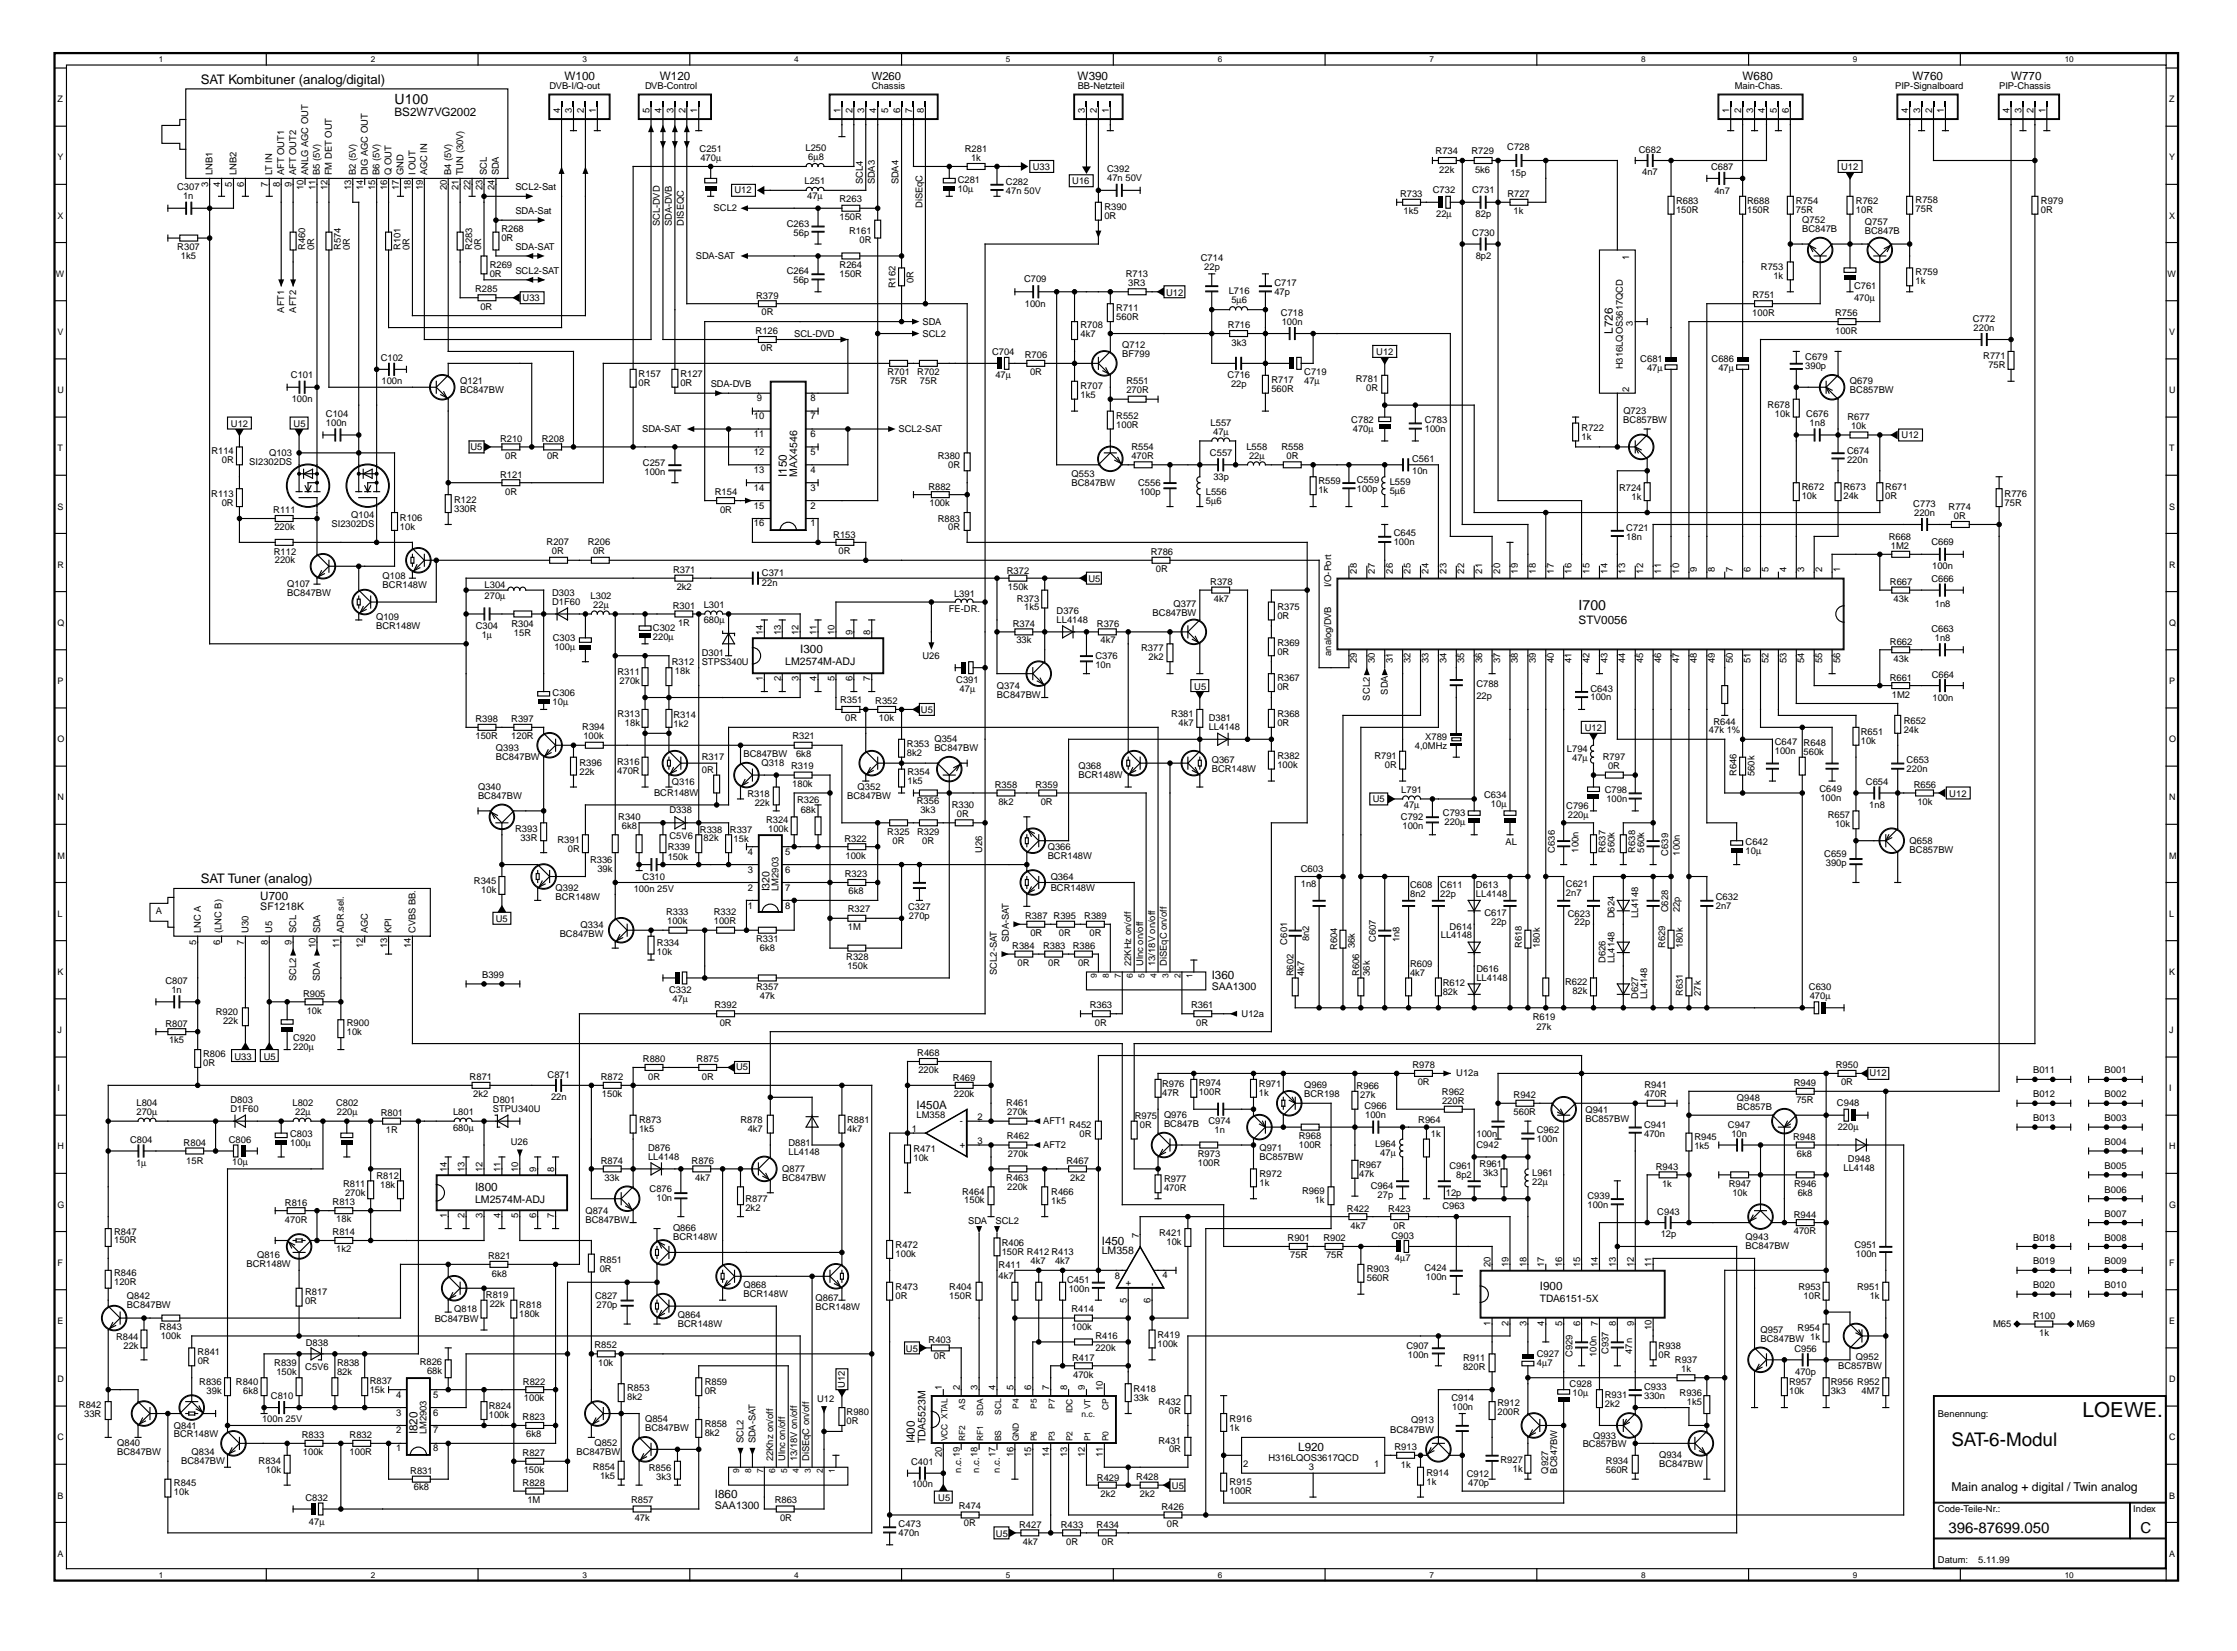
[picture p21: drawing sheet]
<svg xmlns="http://www.w3.org/2000/svg" width="420mm" height="310mm" viewBox="0 0 420 310" stroke-linecap="round" stroke-linejoin="round" font-family="sans-serif">
<defs><g id="words">
<text font-size="3.9" x="390.8" y="265.7">LOEWE.</text>
<text font-size="3.5" x="366.2" y="271.3">SAT-6-Modul</text>
<g font-size="2.8">
<text x="365.6" y="287.6">396-87699.050</text>
<text x="401.7" y="287.6">C</text>
</g>
<g font-size="2.6">
<text x="74" y="19.5">U100</text>
<text x="296.2" y="114.5">I700</text>
</g>
<g font-size="2.5">
<text x="37.7" y="15.8">SAT Kombituner (analog/digital)</text>
<text x="37.7" y="165.7">SAT Tuner (analog)</text>
</g>
<text font-size="2.3" x="366.2" y="279.7">Main analog + digital / Twin analog</text>
<g font-size="2.2">
<text x="105.9" y="15">W100</text>
<text x="123.9" y="15">W120</text>
<text x="202.2" y="15">W390</text>
<text x="327" y="15">W680</text>
<text x="358.9" y="15">W760</text>
<text x="377.4" y="15">W770</text>
<text x="74" y="21.7">BS2W7VG2002</text>
<text x="302.7" y="62.6" transform="rotate(-90 302.7 62.6)">L726</text>
<text x="147.6" y="89.4" transform="rotate(-90 147.6 89.4)">I150</text>
<text x="296.2" y="117.1">STV0056</text>
<text x="150.2" y="122.6">I300</text>
<text x="48.9" y="168.9">U700</text>
<text x="227.4" y="183.7">I360</text>
<text x="172" y="208.1">I450A</text>
<text x="89.2" y="223.4">I800</text>
<text x="206.8" y="233.5">I450</text>
<text x="289" y="242">I900</text>
<text x="78.3" y="269.1" transform="rotate(-90 78.3 269.1)">I820</text>
<text x="171.7" y="270.8" transform="rotate(-90 171.7 270.8)">I400</text>
<text x="243.6" y="272.3">L920</text>
<text x="134.2" y="281.1">I860</text>
</g>
<text font-size="2.1" x="163.6" y="15">W260</text>
<g font-size="2">
<text x="149.6" y="89.4" transform="rotate(-90 149.6 89.4)">MAX4546</text>
<text x="147.4" y="124.8">LM2574M-ADJ</text>
<text x="144.4" y="167.2" transform="rotate(-90 144.4 167.2)">I320</text>
<text x="48.9" y="170.8">SF1218K</text>
<text x="227.4" y="185.7">SAA1300</text>
<text x="89.2" y="225.6">LM2574M-ADJ</text>
<text x="206.8" y="235.3">LM358</text>
<text x="173.7" y="270.8" transform="rotate(-90 173.7 270.8)">TDA5523M</text>
<text x="134.2" y="283">SAA1300</text>
</g>
<text font-size="1.9" x="289" y="244.2">TDA6151-5X</text>
<g font-size="1.8">
<text x="103.1" y="16.7">DVB-I/Q-out</text>
<text x="121.1" y="16.7">DVB-Control</text>
<text x="163.6" y="16.7">Chassis</text>
<text x="202.2" y="16.7">BB-Netzteil</text>
<text x="325.6" y="16.7">Main-Chas.</text>
<text x="355.6" y="16.7">PIP-Signalboard</text>
<text x="375.2" y="16.7">PIP-Chassis</text>
<text x="105.1" y="21.2" transform="rotate(-90 105.1 21.2)">4</text>
<text x="107.3" y="21.2" transform="rotate(-90 107.3 21.2)">3</text>
<text x="109.6" y="21.2" transform="rotate(-90 109.6 21.2)">2</text>
<text x="111.8" y="21.2" transform="rotate(-90 111.8 21.2)">1</text>
<text x="121.9" y="21.2" transform="rotate(-90 121.9 21.2)">5</text>
<text x="124.1" y="21.2" transform="rotate(-90 124.1 21.2)">4</text>
<text x="126.4" y="21.2" transform="rotate(-90 126.4 21.2)">3</text>
<text x="128.6" y="21.2" transform="rotate(-90 128.6 21.2)">2</text>
<text x="130.9" y="21.2" transform="rotate(-90 130.9 21.2)">1</text>
<text x="157.7" y="21.2" transform="rotate(-90 157.7 21.2)">1</text>
<text x="160" y="21.2" transform="rotate(-90 160 21.2)">2</text>
<text x="162.2" y="21.2" transform="rotate(-90 162.2 21.2)">3</text>
<text x="164.4" y="21.2" transform="rotate(-90 164.4 21.2)">4</text>
<text x="166.7" y="21.2" transform="rotate(-90 166.7 21.2)">5</text>
<text x="168.9" y="21.2" transform="rotate(-90 168.9 21.2)">6</text>
<text x="171.2" y="21.2" transform="rotate(-90 171.2 21.2)">7</text>
<text x="173.4" y="21.2" transform="rotate(-90 173.4 21.2)">8</text>
<text x="203.6" y="21.2" transform="rotate(-90 203.6 21.2)">3</text>
<text x="205.9" y="21.2" transform="rotate(-90 205.9 21.2)">2</text>
<text x="208.1" y="21.2" transform="rotate(-90 208.1 21.2)">1</text>
<text x="324.5" y="21.2" transform="rotate(-90 324.5 21.2)">1</text>
<text x="326.7" y="21.2" transform="rotate(-90 326.7 21.2)">2</text>
<text x="329" y="21.2" transform="rotate(-90 329 21.2)">3</text>
<text x="331.2" y="21.2" transform="rotate(-90 331.2 21.2)">4</text>
<text x="333.5" y="21.2" transform="rotate(-90 333.5 21.2)">5</text>
<text x="335.7" y="21.2" transform="rotate(-90 335.7 21.2)">6</text>
<text x="358.1" y="21.2" transform="rotate(-90 358.1 21.2)">4</text>
<text x="360.3" y="21.2" transform="rotate(-90 360.3 21.2)">3</text>
<text x="362.6" y="21.2" transform="rotate(-90 362.6 21.2)">2</text>
<text x="364.8" y="21.2" transform="rotate(-90 364.8 21.2)">1</text>
<text x="377.1" y="21.2" transform="rotate(-90 377.1 21.2)">4</text>
<text x="379.4" y="21.2" transform="rotate(-90 379.4 21.2)">3</text>
<text x="381.6" y="21.2" transform="rotate(-90 381.6 21.2)">2</text>
<text x="383.8" y="21.2" transform="rotate(-90 383.8 21.2)">1</text>
<text x="131.3" y="28.4">C251</text>
<text x="151.2" y="28.3">L250</text>
<text x="181.1" y="28.4">R281</text>
<text x="269.4" y="29">R734</text>
<text x="276.1" y="29">R729</text>
<text x="282.9" y="28.2">C728</text>
<text x="307.5" y="28.7">C682</text>
<text x="33.2" y="35.7">C307</text>
<text x="39.1" y="35.1" transform="rotate(-90 39.1 35.1)">3</text>
<text x="39.9" y="32.9" transform="rotate(-90 39.9 32.9)">LNB1</text>
<text x="41.3" y="35.1" transform="rotate(-90 41.3 35.1)">4</text>
<text x="43.5" y="35.1" transform="rotate(-90 43.5 35.1)">5</text>
<text x="44.4" y="32.9" transform="rotate(-90 44.4 32.9)">LNB2</text>
<text x="45.8" y="35.1" transform="rotate(-90 45.8 35.1)">6</text>
<text x="50.3" y="35.1" transform="rotate(-90 50.3 35.1)">7</text>
<text x="51.1" y="32.9" transform="rotate(-90 51.1 32.9)">LT IN</text>
<text x="52.5" y="35.1" transform="rotate(-90 52.5 35.1)">8</text>
<text x="53.3" y="32.9" transform="rotate(-90 53.3 32.9)">AFT OUT1</text>
<text x="54.7" y="35.1" transform="rotate(-90 54.7 35.1)">9</text>
<text x="55.6" y="32.9" transform="rotate(-90 55.6 32.9)">AFT OUT2</text>
<text x="57" y="35.7" transform="rotate(-90 57 35.7)">10</text>
<text x="57.8" y="32.9" transform="rotate(-90 57.8 32.9)">ANLG AGC OUT</text>
<text x="59.2" y="35.7" transform="rotate(-90 59.2 35.7)">11</text>
<text x="60" y="32.9" transform="rotate(-90 60 32.9)">B5 (5V)</text>
<text x="61.4" y="35.7" transform="rotate(-90 61.4 35.7)">12</text>
<text x="62.3" y="32.9" transform="rotate(-90 62.3 32.9)">FM DET OUT</text>
<text x="65.9" y="35.7" transform="rotate(-90 65.9 35.7)">13</text>
<text x="66.8" y="32.9" transform="rotate(-90 66.8 32.9)">B2 (5V)</text>
<text x="68.2" y="35.7" transform="rotate(-90 68.2 35.7)">14</text>
<text x="69" y="32.9" transform="rotate(-90 69 32.9)">DIG AGC OUT</text>
<text x="70.4" y="35.7" transform="rotate(-90 70.4 35.7)">15</text>
<text x="71.2" y="32.9" transform="rotate(-90 71.2 32.9)">B6 (5V)</text>
<text x="72.6" y="35.7" transform="rotate(-90 72.6 35.7)">16</text>
<text x="73.5" y="32.9" transform="rotate(-90 73.5 32.9)">Q OUT</text>
<text x="74.9" y="35.7" transform="rotate(-90 74.9 35.7)">17</text>
<text x="75.7" y="32.9" transform="rotate(-90 75.7 32.9)">GND</text>
<text x="77.1" y="35.7" transform="rotate(-90 77.1 35.7)">18</text>
<text x="78" y="32.9" transform="rotate(-90 78 32.9)">I OUT</text>
<text x="79.4" y="35.7" transform="rotate(-90 79.4 35.7)">19</text>
<text x="80.2" y="32.9" transform="rotate(-90 80.2 32.9)">AGC IN</text>
<text x="83.8" y="35.7" transform="rotate(-90 83.8 35.7)">20</text>
<text x="84.7" y="32.9" transform="rotate(-90 84.7 32.9)">B4 (5V)</text>
<text x="86.1" y="35.7" transform="rotate(-90 86.1 35.7)">21</text>
<text x="86.9" y="32.9" transform="rotate(-90 86.9 32.9)">TUN (30V)</text>
<text x="88.3" y="35.7" transform="rotate(-90 88.3 35.7)">22</text>
<text x="90.5" y="35.7" transform="rotate(-90 90.5 35.7)">23</text>
<text x="91.4" y="32.9" transform="rotate(-90 91.4 32.9)">SCL</text>
<text x="92.8" y="35.7" transform="rotate(-90 92.8 35.7)">24</text>
<text x="93.6" y="32.9" transform="rotate(-90 93.6 32.9)">SDA</text>
<text x="96.7" y="35.7">SCL2-Sat</text>
<text x="131.4" y="30.1">470µ</text>
<text x="151" y="34.6">L251</text>
<text x="151.7" y="30">6µ8</text>
<text x="161.9" y="34.6" transform="rotate(-90 161.9 34.6)">SCL4</text>
<text x="164.2" y="34.6" transform="rotate(-90 164.2 34.6)">SDA3</text>
<text x="168.6" y="34.6" transform="rotate(-90 168.6 34.6)">SDA4</text>
<text x="179.7" y="34.4">C281</text>
<text x="182.2" y="30.1">1k</text>
<text x="188.8" y="34.7">C282</text>
<text x="193.8" y="31.9">U33</text>
<text x="201.2" y="34.5">U16</text>
<text x="207.8" y="32.3">C392</text>
<text x="207.8" y="34">47n 50V</text>
<text x="270.1" y="32.4">22k</text>
<text x="276.8" y="32.4">5k6</text>
<text x="283.5" y="33">15p</text>
<text x="308.2" y="32.8">4n7</text>
<text x="321.1" y="31.8">C687</text>
<text x="345.5" y="31.9">U12</text>
<text x="34.4" y="37.4">1n</text>
<text x="96.7" y="40.2">SDA-Sat</text>
<text x="133.9" y="39.6">SCL2</text>
<text x="137.8" y="36.3">U12</text>
<text x="151.5" y="37.3">47µ</text>
<text x="157.6" y="41.3">150R</text>
<text x="157.6" y="37.9">R263</text>
<text x="173.1" y="39.1" transform="rotate(-90 173.1 39.1)">DiSEqC</text>
<text x="179.7" y="36.1">10µ</text>
<text x="188.8" y="36.4">47n 50V</text>
<text x="207.3" y="41">0R</text>
<text x="207.3" y="39.4">R390</text>
<text x="262.7" y="36.9">R733</text>
<text x="263.4" y="40.2">1k5</text>
<text x="268.9" y="36.2">C732</text>
<text x="269.5" y="40.7">22µ</text>
<text x="276.3" y="36.2">C731</text>
<text x="276.9" y="40.7">82p</text>
<text x="282.9" y="36.9">R727</text>
<text x="284.1" y="40.2">1k</text>
<text x="314.5" y="39.9">150R</text>
<text x="314.5" y="38.2">R683</text>
<text x="321.7" y="36.3">4n7</text>
<text x="327.9" y="39.9">150R</text>
<text x="327.9" y="38.2">R688</text>
<text x="337" y="39.9">75R</text>
<text x="337" y="38.2">R754</text>
<text x="338.2" y="41.9">Q752</text>
<text x="348.3" y="39.9">10R</text>
<text x="348.3" y="38.3">R762</text>
<text x="359.5" y="39.8">75R</text>
<text x="359.5" y="38.1">R758</text>
<text x="383" y="40">0R</text>
<text x="383" y="38.3">R979</text>
<text x="33.3" y="47">R307</text>
<text x="57.2" y="46.9" transform="rotate(-90 57.2 46.9)">R460</text>
<text x="58.9" y="46.9" transform="rotate(-90 58.9 46.9)">0R</text>
<text x="64" y="46.9" transform="rotate(-90 64 46.9)">R574</text>
<text x="65.6" y="46.9" transform="rotate(-90 65.6 46.9)">0R</text>
<text x="75.2" y="46.9" transform="rotate(-90 75.2 46.9)">R101</text>
<text x="76.8" y="46.9" transform="rotate(-90 76.8 46.9)">0R</text>
<text x="88.6" y="46.9" transform="rotate(-90 88.6 46.9)">R283</text>
<text x="90.3" y="46.9" transform="rotate(-90 90.3 46.9)">0R</text>
<text x="94.1" y="43.5">R268</text>
<text x="94.1" y="45.2">0R</text>
<text x="96.7" y="46.9">SDA-SAT</text>
<text x="123.9" y="42.4" transform="rotate(-90 123.9 42.4)">SCL-DVD</text>
<text x="126.1" y="42.4" transform="rotate(-90 126.1 42.4)">SDA-DVB</text>
<text x="128.3" y="42.4" transform="rotate(-90 128.3 42.4)">DISEQC</text>
<text x="147.7" y="42.6">C263</text>
<text x="148.9" y="44.3">56p</text>
<text x="159.4" y="43.9">R161</text>
<text x="161.3" y="45.5">0R</text>
<text x="276.3" y="44.3">C730</text>
<text x="338.2" y="43.5">BC847B</text>
<text x="350" y="43.8">BC847B</text>
<text x="350" y="42.2">Q757</text>
<text x="34" y="48.7">1k5</text>
<text x="91.9" y="51.9">0R</text>
<text x="91.9" y="50.2">R269</text>
<text x="96.7" y="51.4">SCL2-SAT</text>
<text x="130.6" y="48.6">SDA-SAT</text>
<text x="147.6" y="51.4">C264</text>
<text x="148.9" y="53.1">56p</text>
<text x="157.6" y="51.9">150R</text>
<text x="157.6" y="50.3">R264</text>
<text x="171.4" y="53.1" transform="rotate(-90 171.4 53.1)">0R</text>
<text x="192.2" y="53">C709</text>
<text x="211.3" y="51.9">R713</text>
<text x="211.7" y="53.6">3R3</text>
<text x="225.4" y="49">C714</text>
<text x="226" y="50.7">22p</text>
<text x="239.2" y="53.7">C717</text>
<text x="276.9" y="48.7">8p2</text>
<text x="305.8" y="48.9" transform="rotate(-90 305.8 48.9)">1</text>
<text x="330.5" y="50.7">R753</text>
<text x="332.8" y="52.4">1k</text>
<text x="359.5" y="53.4">1k</text>
<text x="359.5" y="51.7">R759</text>
<text x="53.3" y="58.7" transform="rotate(-90 53.3 58.7)">AFT1</text>
<text x="55.6" y="58.7" transform="rotate(-90 55.6 58.7)">AFT2</text>
<text x="89.2" y="54.8">R285</text>
<text x="90.1" y="58.2">0R</text>
<text x="98.1" y="56.5">U33</text>
<text x="141.9" y="56.1">R379</text>
<text x="142.9" y="59.1">0R</text>
<text x="168.1" y="54.1" transform="rotate(-90 168.1 54.1)">R162</text>
<text x="192.3" y="57.6">100n</text>
<text x="209.5" y="58.4">R711</text>
<text x="218.8" y="55.5">U12</text>
<text x="230.6" y="55.2">L716</text>
<text x="231.1" y="56.9">5µ6</text>
<text x="239.2" y="55.4">47p</text>
<text x="240.4" y="59.2">C718</text>
<text x="328.8" y="59.2">100R</text>
<text x="328.9" y="55.9">R751</text>
<text x="344.4" y="59.3">R756</text>
<text x="347.9" y="56.6">470µ</text>
<text x="347.9" y="54.2">C761</text>
<text x="141.8" y="62.6">R126</text>
<text x="142.8" y="65.9">0R</text>
<text x="149" y="63.1">SCL-DVD</text>
<text x="173.1" y="60.9">SDA</text>
<text x="173.1" y="63.1">SCL2</text>
<text x="202.8" y="63.1">4k7</text>
<text x="202.8" y="61.4">R708</text>
<text x="209.5" y="60.1">560R</text>
<text x="210.6" y="65.4">Q712</text>
<text x="230.4" y="61.5">R716</text>
<text x="231.1" y="64.9">3k3</text>
<text x="240.5" y="60.9">100n</text>
<text x="306.4" y="61.2" transform="rotate(-90 306.4 61.2)">3</text>
<text x="344.4" y="62.6">100R</text>
<text x="370.2" y="60.3">C772</text>
<text x="370.4" y="62">220n</text>
<text x="54.6" y="70.9">C101</text>
<text x="71.5" y="67.8">C102</text>
<text x="71.6" y="72">100n</text>
<text x="119.8" y="70.7">R157</text>
<text x="127.7" y="70.6">R127</text>
<text x="166.5" y="70.4">R701</text>
<text x="172.1" y="70.4">R702</text>
<text x="186.2" y="66.5">C704</text>
<text x="186.8" y="71">47µ</text>
<text x="192.3" y="67.1">R706</text>
<text x="193.3" y="70.4">0R</text>
<text x="210.6" y="67.1">BF799</text>
<text x="230.4" y="71">C716</text>
<text x="238.6" y="71.9">R717</text>
<text x="244.8" y="70.4">C719</text>
<text x="254.4" y="71.7">R781</text>
<text x="258.3" y="66.7">U12</text>
<text x="304.6" y="69.3" transform="rotate(-90 304.6 69.3)">H316LQOS3617QCD</text>
<text x="307.8" y="68">C681</text>
<text x="309.1" y="69.6">47µ</text>
<text x="321.2" y="68">C686</text>
<text x="322.5" y="69.6">47µ</text>
<text x="338.8" y="69.3">390p</text>
<text x="338.8" y="67.6">C679</text>
<text x="372.2" y="67.3">R771</text>
<text x="373.2" y="69">75R</text>
<text x="54.7" y="75.4">100n</text>
<text x="86.4" y="72.1">Q121</text>
<text x="86.4" y="73.8">BC847BW</text>
<text x="119.8" y="72.4">0R</text>
<text x="127.7" y="72.3">0R</text>
<text x="133.4" y="72.6">SDA-DVB</text>
<text x="142" y="75.3">9</text>
<text x="152.1" y="75.3">8</text>
<text x="167" y="72.1">75R</text>
<text x="172.6" y="72.1">75R</text>
<text x="202.8" y="74.6">1k5</text>
<text x="202.8" y="72.9">R707</text>
<text x="211.4" y="73.8">270R</text>
<text x="211.4" y="72.1">R551</text>
<text x="231" y="72.6">22p</text>
<text x="238.6" y="73.6">560R</text>
<text x="244.8" y="72.1">47µ</text>
<text x="256.4" y="73.4">0R</text>
<text x="304.6" y="77.7">Q723</text>
<text x="305.8" y="73.5" transform="rotate(-90 305.8 73.5)">2</text>
<text x="331.7" y="76.5">R678</text>
<text x="347.2" y="73.8">BC857BW</text>
<text x="347.2" y="72.1">Q679</text>
<text x="43.3" y="80.1">U12</text>
<text x="55.1" y="80.1">U5</text>
<text x="61.2" y="79.9">100n</text>
<text x="61.2" y="78.2">C104</text>
<text x="93.8" y="83">R210</text>
<text x="101.7" y="83">R208</text>
<text x="120.5" y="81">SDA-SAT</text>
<text x="141.5" y="78.6">10</text>
<text x="141.5" y="82">11</text>
<text x="152.1" y="82">6</text>
<text x="152.1" y="78.6">7</text>
<text x="168.6" y="81">SCL2-SAT</text>
<text x="209.5" y="80.2">100R</text>
<text x="209.5" y="78.5">R552</text>
<text x="227.2" y="79.9">L557</text>
<text x="227.7" y="81.6">47µ</text>
<text x="253.6" y="79.4">C782</text>
<text x="253.9" y="81">470µ</text>
<text x="267.4" y="81.1">100n</text>
<text x="267.4" y="79.4">C783</text>
<text x="296.8" y="82.5">1k</text>
<text x="296.8" y="80.8">R722</text>
<text x="304.6" y="79.4">BC857BW</text>
<text x="333.1" y="78.2">10k</text>
<text x="339" y="78.2">C676</text>
<text x="339.6" y="79.9">1n8</text>
<text x="346.7" y="78.8">R677</text>
<text x="347.4" y="80.5">10k</text>
<text x="356.9" y="82.2">U12</text>
<text x="39.7" y="85.2">R114</text>
<text x="41.6" y="86.8">0R</text>
<text x="46.8" y="87.3">SI2302DS</text>
<text x="50.5" y="85.6">Q103</text>
<text x="88.3" y="84.5">U5</text>
<text x="93.9" y="89.7">R121</text>
<text x="94.8" y="86.1">0R</text>
<text x="102.7" y="86.1">0R</text>
<text x="120.7" y="87.5">C257</text>
<text x="121" y="89.1">100n</text>
<text x="141.5" y="85.3">12</text>
<text x="141.5" y="88.7">13</text>
<text x="152.1" y="88.7">4</text>
<text x="152.1" y="85.3">5</text>
<text x="176" y="86.1">R380</text>
<text x="177.9" y="87.8">0R</text>
<text x="201.1" y="89.4">Q553</text>
<text x="212.3" y="86.2">470R</text>
<text x="212.3" y="84.5">R554</text>
<text x="227.1" y="85.5">C557</text>
<text x="233.9" y="84.4">L558</text>
<text x="234.4" y="86.1">22µ</text>
<text x="240.5" y="84.4">R558</text>
<text x="241.5" y="86.1">0R</text>
<text x="265" y="88.8">10n</text>
<text x="265" y="86.8">C561</text>
<text x="346.6" y="85.2">C674</text>
<text x="346.6" y="86.8">220n</text>
<text x="39.6" y="93.2">R113</text>
<text x="41.6" y="94.8">0R</text>
<text x="85.2" y="94.4">R122</text>
<text x="94.8" y="92.8">0R</text>
<text x="134.1" y="93">R154</text>
<text x="141.5" y="92.1">14</text>
<text x="141.5" y="95.4">15</text>
<text x="152.1" y="95.4">2</text>
<text x="152.1" y="92.1">3</text>
<text x="174.2" y="91.9">R882</text>
<text x="174.4" y="95">100k</text>
<text x="201.1" y="91.1">BC847BW</text>
<text x="213.6" y="91.1">C556</text>
<text x="213.9" y="92.8">100p</text>
<text x="226.3" y="94.5">5µ6</text>
<text x="226.3" y="92.8">L556</text>
<text x="227.7" y="90">33p</text>
<text x="247.4" y="92.5">1k</text>
<text x="247.4" y="90.8">R559</text>
<text x="254.6" y="92.3">100p</text>
<text x="254.6" y="90.6">C559</text>
<text x="260.8" y="92.7">5µ6</text>
<text x="260.8" y="91">L559</text>
<text x="303.8" y="92.2">R724</text>
<text x="306.2" y="93.9">1k</text>
<text x="338.1" y="93.6">10k</text>
<text x="338.1" y="91.9">R672</text>
<text x="346" y="91.9">R673</text>
<text x="346" y="93.6">24k</text>
<text x="353.8" y="93.6">0R</text>
<text x="353.8" y="92">R671</text>
<text x="359.1" y="95">C773</text>
<text x="365.7" y="95.6">R774</text>
<text x="376.2" y="94.9">75R</text>
<text x="376.2" y="93.2">R776</text>
<text x="51.3" y="96.2">R111</text>
<text x="51.5" y="99.5">220k</text>
<text x="62.2" y="98.9">SI2302DS</text>
<text x="65.9" y="97.2">Q104</text>
<text x="75.1" y="99.3">10k</text>
<text x="75.1" y="97.7">R106</text>
<text x="85.2" y="96.1">330R</text>
<text x="135.1" y="96.2">0R</text>
<text x="141.5" y="98.8">16</text>
<text x="152.1" y="98.8">1</text>
<text x="156.4" y="100.9">R153</text>
<text x="176" y="97.8">R883</text>
<text x="177.9" y="99.5">0R</text>
<text x="261.5" y="100.6">C645</text>
<text x="305.2" y="101.3">18n</text>
<text x="305.2" y="99.6">C721</text>
<text x="354.5" y="101.3">R668</text>
<text x="359.2" y="96.7">220n</text>
<text x="366.7" y="97.3">0R</text>
<text x="51.4" y="104">R112</text>
<text x="51.6" y="105.7">220k</text>
<text x="102.6" y="102.3">R207</text>
<text x="103.6" y="104">0R</text>
<text x="110.3" y="102.3">R206</text>
<text x="111.3" y="104">0R</text>
<text x="126.3" y="107.5">R371</text>
<text x="157.4" y="104">0R</text>
<text x="188.9" y="107.6">R372</text>
<text x="215.9" y="104.2">R786</text>
<text x="216.9" y="107.3">0R</text>
<text x="254.6" y="107.6" transform="rotate(-90 254.6 107.6)">28</text>
<text x="258" y="107.6" transform="rotate(-90 258 107.6)">27</text>
<text x="261.4" y="107.6" transform="rotate(-90 261.4 107.6)">26</text>
<text x="261.5" y="102.3">100n</text>
<text x="264.7" y="107.6" transform="rotate(-90 264.7 107.6)">25</text>
<text x="268.1" y="107.6" transform="rotate(-90 268.1 107.6)">24</text>
<text x="271.4" y="107.6" transform="rotate(-90 271.4 107.6)">23</text>
<text x="274.8" y="107.6" transform="rotate(-90 274.8 107.6)">22</text>
<text x="278.1" y="107.6" transform="rotate(-90 278.1 107.6)">21</text>
<text x="281.5" y="107.6" transform="rotate(-90 281.5 107.6)">20</text>
<text x="284.9" y="107.6" transform="rotate(-90 284.9 107.6)">19</text>
<text x="288.2" y="107.6" transform="rotate(-90 288.2 107.6)">18</text>
<text x="291.6" y="107.6" transform="rotate(-90 291.6 107.6)">17</text>
<text x="294.9" y="107.6" transform="rotate(-90 294.9 107.6)">16</text>
<text x="298.3" y="107.6" transform="rotate(-90 298.3 107.6)">15</text>
<text x="301.7" y="107.6" transform="rotate(-90 301.7 107.6)">14</text>
<text x="305" y="107.6" transform="rotate(-90 305 107.6)">13</text>
<text x="308.4" y="107.6" transform="rotate(-90 308.4 107.6)">12</text>
<text x="311.7" y="107.6" transform="rotate(-90 311.7 107.6)">11</text>
<text x="315.1" y="107.6" transform="rotate(-90 315.1 107.6)">10</text>
<text x="318.4" y="107.4" transform="rotate(-90 318.4 107.4)">9</text>
<text x="321.8" y="107.4" transform="rotate(-90 321.8 107.4)">8</text>
<text x="325.2" y="107.4" transform="rotate(-90 325.2 107.4)">7</text>
<text x="328.5" y="107.4" transform="rotate(-90 328.5 107.4)">6</text>
<text x="331.9" y="107.4" transform="rotate(-90 331.9 107.4)">5</text>
<text x="335.2" y="107.4" transform="rotate(-90 335.2 107.4)">4</text>
<text x="338.6" y="107.4" transform="rotate(-90 338.6 107.4)">3</text>
<text x="342" y="107.4" transform="rotate(-90 342 107.4)">2</text>
<text x="345.3" y="107.4" transform="rotate(-90 345.3 107.4)">1</text>
<text x="354.8" y="103">1M2</text>
<text x="362.5" y="102.3">C669</text>
<text x="362.6" y="106.8">100n</text>
<text x="53.9" y="111.8">BC847BW</text>
<text x="53.9" y="110.2">Q107</text>
<text x="71.8" y="108.7">Q108</text>
<text x="71.8" y="110.3">BCR148W</text>
<text x="90.9" y="110.3">L304</text>
<text x="90.9" y="112.3">270µ</text>
<text x="103.6" y="111.8">D303</text>
<text x="103.6" y="113.5">D1F60</text>
<text x="110.8" y="112.4">L302</text>
<text x="127" y="110.6">2k2</text>
<text x="132.1" y="114">L301</text>
<text x="143" y="108">C371</text>
<text x="143" y="110">22n</text>
<text x="179" y="111.9">L391</text>
<text x="189.1" y="110.6">150k</text>
<text x="190.8" y="112.8">R373</text>
<text x="204.3" y="109.1">U5</text>
<text x="220.2" y="113.8">Q377</text>
<text x="227.1" y="109.8">R378</text>
<text x="227.8" y="112.9">4k7</text>
<text x="249.8" y="110.1" transform="rotate(-90 249.8 110.1)">I/O-Port</text>
<text x="354.7" y="109.8">R667</text>
<text x="355.4" y="113">43k</text>
<text x="362.5" y="109.2">C666</text>
<text x="363.1" y="113.8">1n8</text>
<text x="70.6" y="116.3">Q109</text>
<text x="70.6" y="118">BCR148W</text>
<text x="89.3" y="118.1">C304</text>
<text x="90.4" y="119.8">1µ</text>
<text x="96" y="117.6">R304</text>
<text x="96.5" y="119.3">15R</text>
<text x="111.3" y="114.1">22µ</text>
<text x="122.5" y="118.3">C302</text>
<text x="122.5" y="120">220µ</text>
<text x="126.3" y="114.2">R301</text>
<text x="127.2" y="117.4">1R</text>
<text x="132.1" y="117">680µ</text>
<text x="143.2" y="119.1" transform="rotate(-90 143.2 119.1)">14</text>
<text x="146.5" y="119.1" transform="rotate(-90 146.5 119.1)">13</text>
<text x="149.9" y="119.1" transform="rotate(-90 149.9 119.1)">12</text>
<text x="153.2" y="119.1" transform="rotate(-90 153.2 119.1)">11</text>
<text x="156.6" y="119.1" transform="rotate(-90 156.6 119.1)">10</text>
<text x="160" y="119.1" transform="rotate(-90 160 119.1)">9</text>
<text x="163.3" y="119.1" transform="rotate(-90 163.3 119.1)">8</text>
<text x="178.1" y="114.9">FE-DR.</text>
<text x="190.1" y="117.6">R374</text>
<text x="192.2" y="114.5">1k5</text>
<text x="198.3" y="115.2">D376</text>
<text x="198.3" y="116.9">LL4148</text>
<text x="205.9" y="117.6">R376</text>
<text x="216.3" y="115.5">BC847BW</text>
<text x="239.7" y="116">0R</text>
<text x="239.7" y="114.4">R375</text>
<text x="362.5" y="118.6">C663</text>
<text x="103.7" y="120.2">C303</text>
<text x="104" y="121.9">100µ</text>
<text x="126.1" y="124.7">R312</text>
<text x="131.7" y="123.1">D301</text>
<text x="131.7" y="124.8">STPS340U</text>
<text x="173.1" y="123.6">U26</text>
<text x="190.7" y="120.7">33k</text>
<text x="205.6" y="123.6">C376</text>
<text x="205.6" y="125.3">10n</text>
<text x="206.5" y="120.7">4k7</text>
<text x="214.2" y="122.2">R377</text>
<text x="215.5" y="123.9">2k2</text>
<text x="239.7" y="122.9">0R</text>
<text x="239.7" y="121.2">R369</text>
<text x="249.8" y="123" transform="rotate(-90 249.8 123)">analog/DVB</text>
<text x="254.6" y="124.4" transform="rotate(-90 254.6 124.4)">29</text>
<text x="258" y="124.4" transform="rotate(-90 258 124.4)">30</text>
<text x="261.4" y="124.4" transform="rotate(-90 261.4 124.4)">31</text>
<text x="264.7" y="124.4" transform="rotate(-90 264.7 124.4)">32</text>
<text x="268.1" y="124.4" transform="rotate(-90 268.1 124.4)">33</text>
<text x="271.4" y="124.4" transform="rotate(-90 271.4 124.4)">34</text>
<text x="274.8" y="124.4" transform="rotate(-90 274.8 124.4)">35</text>
<text x="278.1" y="124.4" transform="rotate(-90 278.1 124.4)">36</text>
<text x="281.5" y="124.4" transform="rotate(-90 281.5 124.4)">37</text>
<text x="284.9" y="124.4" transform="rotate(-90 284.9 124.4)">38</text>
<text x="288.2" y="124.4" transform="rotate(-90 288.2 124.4)">39</text>
<text x="291.6" y="124.4" transform="rotate(-90 291.6 124.4)">40</text>
<text x="294.9" y="124.4" transform="rotate(-90 294.9 124.4)">41</text>
<text x="298.3" y="124.4" transform="rotate(-90 298.3 124.4)">42</text>
<text x="301.7" y="124.4" transform="rotate(-90 301.7 124.4)">43</text>
<text x="305" y="124.4" transform="rotate(-90 305 124.4)">44</text>
<text x="308.4" y="124.4" transform="rotate(-90 308.4 124.4)">45</text>
<text x="311.7" y="124.4" transform="rotate(-90 311.7 124.4)">46</text>
<text x="315.1" y="124.4" transform="rotate(-90 315.1 124.4)">47</text>
<text x="318.4" y="124.4" transform="rotate(-90 318.4 124.4)">48</text>
<text x="321.8" y="124.4" transform="rotate(-90 321.8 124.4)">49</text>
<text x="325.2" y="124.4" transform="rotate(-90 325.2 124.4)">50</text>
<text x="328.5" y="124.4" transform="rotate(-90 328.5 124.4)">51</text>
<text x="331.9" y="124.4" transform="rotate(-90 331.9 124.4)">52</text>
<text x="335.2" y="124.4" transform="rotate(-90 335.2 124.4)">53</text>
<text x="338.6" y="124.4" transform="rotate(-90 338.6 124.4)">54</text>
<text x="342" y="124.4" transform="rotate(-90 342 124.4)">55</text>
<text x="345.3" y="124.4" transform="rotate(-90 345.3 124.4)">56</text>
<text x="354.7" y="121">R662</text>
<text x="355.4" y="124.1">43k</text>
<text x="363.1" y="120.3">1n8</text>
<text x="103.7" y="130.6">C306</text>
<text x="115.9" y="126.7">R311</text>
<text x="116.3" y="128.3">270k</text>
<text x="126.7" y="126.4">18k</text>
<text x="143.2" y="127.8" transform="rotate(-90 143.2 127.8)">1</text>
<text x="146.5" y="127.8" transform="rotate(-90 146.5 127.8)">2</text>
<text x="149.9" y="127.8" transform="rotate(-90 149.9 127.8)">3</text>
<text x="153.2" y="127.8" transform="rotate(-90 153.2 127.8)">4</text>
<text x="156.6" y="127.8" transform="rotate(-90 156.6 127.8)">5</text>
<text x="157.7" y="132">R351</text>
<text x="160" y="127.8" transform="rotate(-90 160 127.8)">6</text>
<text x="163.3" y="127.8" transform="rotate(-90 163.3 127.8)">7</text>
<text x="179.5" y="128.1">C391</text>
<text x="180.1" y="129.8">47µ</text>
<text x="187.1" y="130.9">BC847BW</text>
<text x="187.1" y="129.2">Q374</text>
<text x="224.1" y="129.4">U5</text>
<text x="239.7" y="127.8">R367</text>
<text x="239.7" y="129.5">0R</text>
<text x="257.1" y="131.4" transform="rotate(-90 257.1 131.4)">SCL2</text>
<text x="260.4" y="130.3" transform="rotate(-90 260.4 130.3)">SDA</text>
<text x="277.1" y="129">C788</text>
<text x="277.1" y="131.2">22p</text>
<text x="298.5" y="131.4">100n</text>
<text x="298.5" y="129.7">C643</text>
<text x="354.6" y="127.7">R661</text>
<text x="355" y="130.9">1M2</text>
<text x="362.5" y="127.2">C664</text>
<text x="362.7" y="131.4">100n</text>
<text x="89.2" y="135.5">R398</text>
<text x="96" y="135.5">R397</text>
<text x="103.7" y="132.3">10µ</text>
<text x="109.3" y="137">R394</text>
<text x="115.9" y="134.4">R313</text>
<text x="117.3" y="136.1">18k</text>
<text x="126.4" y="134.6">R314</text>
<text x="126.4" y="136.3">1k2</text>
<text x="158.6" y="135.3">0R</text>
<text x="164.3" y="132.2">R352</text>
<text x="164.9" y="135.2">10k</text>
<text x="172.8" y="133.8">U5</text>
<text x="219.8" y="134.5">R381</text>
<text x="221.2" y="136.2">4k7</text>
<text x="226.8" y="135.3">D381</text>
<text x="226.8" y="137">LL4148</text>
<text x="239.7" y="134.5">R368</text>
<text x="239.7" y="136.2">0R</text>
<text x="297.4" y="137.1">U12</text>
<text x="320.7" y="137.6">47k 1%</text>
<text x="321.5" y="136">R644</text>
<text x="349.2" y="137.9">R651</text>
<text x="357.3" y="135.8">R652</text>
<text x="357.3" y="137.5">24k</text>
<text x="89.2" y="138.6">150R</text>
<text x="93.1" y="142.6">BC847BW</text>
<text x="93.1" y="140.9">Q393</text>
<text x="96" y="138.6">120R</text>
<text x="108.7" y="143.7">R396</text>
<text x="109.5" y="138.7">100k</text>
<text x="115.8" y="143.5">R316</text>
<text x="131.7" y="142.6">R317</text>
<text x="139.5" y="142.1">BC847BW</text>
<text x="142.9" y="143.7">Q318</text>
<text x="148.7" y="138.7">R321</text>
<text x="149.4" y="142.1">6k8</text>
<text x="170.2" y="140.2">R353</text>
<text x="170.2" y="141.8">8k2</text>
<text x="175.3" y="140.9">BC847BW</text>
<text x="175.3" y="139.3">Q354</text>
<text x="227.4" y="143.2">Q367</text>
<text x="239.7" y="142.5">R382</text>
<text x="257.9" y="142.3">R791</text>
<text x="265.5" y="140.5">4,0MHz</text>
<text x="267.5" y="138.9">X789</text>
<text x="294.1" y="141.1">L794</text>
<text x="295" y="142.7">47µ</text>
<text x="300.8" y="142.6">R797</text>
<text x="333.1" y="139.8">C647</text>
<text x="333.1" y="141.5">100n</text>
<text x="338.5" y="139.9">R648</text>
<text x="338.5" y="141.6">560k</text>
<text x="349.2" y="139.5">10k</text>
<text x="357.8" y="143.2">C653</text>
<text x="89.7" y="149.9">BC847BW</text>
<text x="89.7" y="148.2">Q340</text>
<text x="108.7" y="145.3">22k</text>
<text x="115.8" y="145.2">470R</text>
<text x="122.7" y="149.3">BCR148W</text>
<text x="126.1" y="147.3">Q316</text>
<text x="131.7" y="145">0R</text>
<text x="140.3" y="149.5">R318</text>
<text x="148.5" y="144.3">R319</text>
<text x="148.7" y="147.6">180k</text>
<text x="159" y="149.9">BC847BW</text>
<text x="161" y="148.2">Q352</text>
<text x="170.3" y="145.4">R354</text>
<text x="170.3" y="147.1">1k5</text>
<text x="186.7" y="147.8">R358</text>
<text x="194.3" y="147.8">R359</text>
<text x="202.4" y="144.3">Q368</text>
<text x="202.4" y="146">BCR148W</text>
<text x="227.4" y="144.9">BCR148W</text>
<text x="239.7" y="144.1">100k</text>
<text x="259.9" y="144">0R</text>
<text x="263" y="148.8">L791</text>
<text x="278.5" y="149.7">C634</text>
<text x="301.2" y="148.8">C798</text>
<text x="301.8" y="144.3">0R</text>
<text x="325.9" y="145.6" transform="rotate(-90 325.9 145.6)">R646</text>
<text x="329.3" y="145.6" transform="rotate(-90 329.3 145.6)">560k</text>
<text x="341.5" y="148.6">C649</text>
<text x="350.2" y="147.3">C654</text>
<text x="357.8" y="144.9">220n</text>
<text x="359.1" y="147.8">R656</text>
<text x="365.8" y="149.4">U12</text>
<text x="116" y="153.9">R340</text>
<text x="116.7" y="155.5">6k8</text>
<text x="125.6" y="152.6">D338</text>
<text x="141.6" y="151.2">22k</text>
<text x="143.8" y="154.4">R324</text>
<text x="149.6" y="150.6">R326</text>
<text x="150.3" y="152.5">68k</text>
<text x="172" y="150.9">R356</text>
<text x="172.7" y="152.6">3k3</text>
<text x="178.6" y="151.6">R330</text>
<text x="179.6" y="153.2">0R</text>
<text x="187.4" y="151">8k2</text>
<text x="195.3" y="151">0R</text>
<text x="257.6" y="150.5">U5</text>
<text x="262.9" y="153.8">C792</text>
<text x="263.2" y="155.5">100n</text>
<text x="263.5" y="151.5">47µ</text>
<text x="270.8" y="153.2">C793</text>
<text x="271.1" y="154.9">220µ</text>
<text x="279.8" y="151.4">10µ</text>
<text x="293.9" y="151.8">C796</text>
<text x="294.2" y="153.5">220µ</text>
<text x="301.5" y="150.5">100n</text>
<text x="341.6" y="150.3">100n</text>
<text x="343" y="153.5">R657</text>
<text x="344.4" y="155.2">10k</text>
<text x="350.8" y="151.6">1n8</text>
<text x="359.8" y="151.1">10k</text>
<text x="96.7" y="156.1">R393</text>
<text x="97.7" y="157.7">33R</text>
<text x="104.6" y="158.1">R391</text>
<text x="106.6" y="159.8">0R</text>
<text x="110.7" y="161.9">R336</text>
<text x="125.3" y="159.5">R339</text>
<text x="125.3" y="161.3">150k</text>
<text x="125.6" y="157.3">C5V6</text>
<text x="131.4" y="156.2">R338</text>
<text x="132.1" y="157.8">82k</text>
<text x="137" y="156.3">R337</text>
<text x="137.7" y="158">15k</text>
<text x="140.4" y="160.4">4</text>
<text x="144.2" y="156.1">100k</text>
<text x="147.4" y="160.4">5</text>
<text x="158.5" y="157.9">R322</text>
<text x="158.7" y="161.2">100k</text>
<text x="166.5" y="156.6">R325</text>
<text x="167.5" y="158.3">0R</text>
<text x="172.1" y="156.6">R329</text>
<text x="173.1" y="158.3">0R</text>
<text x="184.3" y="160" transform="rotate(-90 184.3 160)">U26</text>
<text x="196.6" y="161.2">BCR148W</text>
<text x="196.6" y="159.5">Q366</text>
<text x="282.5" y="158.6">AL</text>
<text x="291.8" y="160" transform="rotate(-90 291.8 160)">C636</text>
<text x="296.2" y="160" transform="rotate(-90 296.2 160)">100n</text>
<text x="301.3" y="160" transform="rotate(-90 301.3 160)">R637</text>
<text x="303" y="160" transform="rotate(-90 303 160)">560k</text>
<text x="306.9" y="160" transform="rotate(-90 306.9 160)">R638</text>
<text x="308.6" y="160" transform="rotate(-90 308.6 160)">560k</text>
<text x="313" y="160.5" transform="rotate(-90 313 160.5)">C639</text>
<text x="315.3" y="160.5" transform="rotate(-90 315.3 160.5)">100n</text>
<text x="327.6" y="158.6">C642</text>
<text x="327.6" y="160.3">10µ</text>
<text x="342.3" y="160.9">C659</text>
<text x="358.4" y="158.3">Q658</text>
<text x="358.4" y="160">BC857BW</text>
<text x="88.9" y="165.9">R345</text>
<text x="90.3" y="167.6">10k</text>
<text x="104.3" y="167.2">Q392</text>
<text x="112.1" y="163.6">39k</text>
<text x="118.9" y="167.3">100n 25V</text>
<text x="120.6" y="165.1">C310</text>
<text x="140.4" y="167.2">2</text>
<text x="140.4" y="163.8">3</text>
<text x="146.1" y="167.1" transform="rotate(-90 146.1 167.1)">LM2903</text>
<text x="147.4" y="163.8">6</text>
<text x="147.4" y="167.2">7</text>
<text x="158.5" y="164.4">R323</text>
<text x="159.2" y="167.8">6k8</text>
<text x="197.2" y="167.2">BCR148W</text>
<text x="197.2" y="165">Q364</text>
<text x="244.1" y="166.3">1n8</text>
<text x="244.1" y="163.7">C603</text>
<text x="264.6" y="166.7">C608</text>
<text x="270.3" y="166.7">C611</text>
<text x="277" y="166.5">D613</text>
<text x="293.9" y="166.4">C621</text>
<text x="342.6" y="162.5">390p</text>
<text x="29.3" y="171.4">A</text>
<text x="93.1" y="172.9">U5</text>
<text x="104.3" y="168.9">BCR148W</text>
<text x="125" y="171.7">R333</text>
<text x="125.2" y="173.4">100k</text>
<text x="134" y="171.7">R332</text>
<text x="134" y="173.4">100R</text>
<text x="140.4" y="170.5">1</text>
<text x="147.4" y="170.5">8</text>
<text x="159.1" y="171.2">R327</text>
<text x="170.4" y="170.7">C327</text>
<text x="170.6" y="172.3">270p</text>
<text x="192.4" y="172.4">R387 R395</text>
<text x="203.5" y="172.3">R389</text>
<text x="264.6" y="168.3">8n2</text>
<text x="270.3" y="168.4">22p</text>
<text x="277" y="168.2">LL4148</text>
<text x="278.6" y="171.9">C617</text>
<text x="279.8" y="173.6">22p</text>
<text x="293.9" y="168.1">2n7</text>
<text x="294.2" y="171.9">C623</text>
<text x="295.5" y="173.6">22p</text>
<text x="303" y="172.3" transform="rotate(-90 303 172.3)">D624</text>
<text x="307.4" y="172.3" transform="rotate(-90 307.4 172.3)">LL4148</text>
<text x="313" y="171.2" transform="rotate(-90 313 171.2)">C628</text>
<text x="315.3" y="171.2" transform="rotate(-90 315.3 171.2)">22p</text>
<text x="322" y="168.9">C632</text>
<text x="322" y="170.6">2n7</text>
<text x="36.8" y="177.3" transform="rotate(-90 36.8 177.3)">5</text>
<text x="37.7" y="175.1" transform="rotate(-90 37.7 175.1)">LNC A</text>
<text x="41.3" y="177.3" transform="rotate(-90 41.3 177.3)">6</text>
<text x="41.6" y="175.1" transform="rotate(-90 41.6 175.1)">(LNC B)</text>
<text x="45.8" y="177.3" transform="rotate(-90 45.8 177.3)">7</text>
<text x="46.6" y="175.1" transform="rotate(-90 46.6 175.1)">U30</text>
<text x="50.3" y="177.3" transform="rotate(-90 50.3 177.3)">8</text>
<text x="51.1" y="175.1" transform="rotate(-90 51.1 175.1)">U5</text>
<text x="54.7" y="177.3" transform="rotate(-90 54.7 177.3)">9</text>
<text x="55.6" y="175.1" transform="rotate(-90 55.6 175.1)">SCL</text>
<text x="59.2" y="177.9" transform="rotate(-90 59.2 177.9)">10</text>
<text x="60.1" y="175.1" transform="rotate(-90 60.1 175.1)">SDA</text>
<text x="63.7" y="177.9" transform="rotate(-90 63.7 177.9)">11</text>
<text x="64.5" y="175.1" transform="rotate(-90 64.5 175.1)">ADR.sel.</text>
<text x="68.2" y="177.9" transform="rotate(-90 68.2 177.9)">12</text>
<text x="69" y="175.1" transform="rotate(-90 69 175.1)">AGC</text>
<text x="72.6" y="177.9" transform="rotate(-90 72.6 177.9)">13</text>
<text x="73.5" y="175.1" transform="rotate(-90 73.5 175.1)">KPI</text>
<text x="77.1" y="177.9" transform="rotate(-90 77.1 177.9)">14</text>
<text x="78" y="175.1" transform="rotate(-90 78 175.1)">CVBS BB.</text>
<text x="105" y="175.8">BC847BW</text>
<text x="109" y="174.2">Q334</text>
<text x="123.3" y="177.4">R334</text>
<text x="123.3" y="179.1">10k</text>
<text x="141.9" y="176.8">R331</text>
<text x="142.6" y="178.4">6k8</text>
<text x="159.1" y="174.5">1M</text>
<text x="189.3" y="176.8" transform="rotate(-90 189.3 176.8)">SDA-SAT</text>
<text x="190" y="178">R384</text>
<text x="193.4" y="175.6">0R</text>
<text x="195.7" y="178">R383</text>
<text x="198.7" y="175.6">0R</text>
<text x="201.3" y="178">R386</text>
<text x="204.5" y="175.6">0R</text>
<text x="241.6" y="177.2" transform="rotate(-90 241.6 177.2)">C601</text>
<text x="245.7" y="176.6" transform="rotate(-90 245.7 176.6)">8n2</text>
<text x="250.9" y="178.3" transform="rotate(-90 250.9 178.3)">R604</text>
<text x="254.3" y="177.9" transform="rotate(-90 254.3 177.9)">36k</text>
<text x="258.2" y="176.8" transform="rotate(-90 258.2 176.8)">C607</text>
<text x="262.7" y="176.8" transform="rotate(-90 262.7 176.8)">1n8</text>
<text x="270.4" y="176.1">LL4148</text>
<text x="272.1" y="174.4">D614</text>
<text x="285.6" y="177.9" transform="rotate(-90 285.6 177.9)">R618</text>
<text x="289" y="177.9" transform="rotate(-90 289 177.9)">180k</text>
<text x="312.5" y="177.9" transform="rotate(-90 312.5 177.9)">R629</text>
<text x="315.8" y="177.9" transform="rotate(-90 315.8 177.9)">180k</text>
<text x="31" y="184.6">C807</text>
<text x="55.6" y="184" transform="rotate(-90 55.6 184)">SCL2</text>
<text x="60" y="184" transform="rotate(-90 60 184)">SDA</text>
<text x="90.5" y="183.5">B399</text>
<text x="141.9" y="185.7">R357</text>
<text x="158.8" y="180.1">R328</text>
<text x="159" y="181.8">150k</text>
<text x="187.1" y="182.9" transform="rotate(-90 187.1 182.9)">SCL2-SAT</text>
<text x="191" y="181.3">0R</text>
<text x="196.7" y="181.3">0R</text>
<text x="202.3" y="181.3">0R</text>
<text x="212.3" y="181.2" transform="rotate(-90 212.3 181.2)">22KHz on/off</text>
<text x="214.5" y="181.2" transform="rotate(-90 214.5 181.2)">Ulnc on/off</text>
<text x="216.8" y="181.2" transform="rotate(-90 216.8 181.2)">13/18V on/off</text>
<text x="219" y="181.2" transform="rotate(-90 219 181.2)">DiSEqC on/off</text>
<text x="242.8" y="183.2" transform="rotate(-90 242.8 183.2)">R602</text>
<text x="244.8" y="183.2" transform="rotate(-90 244.8 183.2)">4k7</text>
<text x="255.1" y="183.1" transform="rotate(-90 255.1 183.1)">R606</text>
<text x="257.1" y="183.1" transform="rotate(-90 257.1 183.1)">36k</text>
<text x="264.6" y="181.5">R609</text>
<text x="264.6" y="183.2">4k7</text>
<text x="270.7" y="184.9">R612</text>
<text x="277.1" y="184">LL4148</text>
<text x="277.1" y="182.3">D616</text>
<text x="293.7" y="184.7">R622</text>
<text x="301.3" y="180.7" transform="rotate(-90 301.3 180.7)">D626</text>
<text x="303" y="180.7" transform="rotate(-90 303 180.7)">LL4148</text>
<text x="339.5" y="185.7">C630</text>
<text x="32.2" y="186.3">1n</text>
<text x="40.5" y="190.4">R920</text>
<text x="56.9" y="187">R905</text>
<text x="57.6" y="190.2">10k</text>
<text x="125.6" y="186.3">C332</text>
<text x="126.2" y="188">47µ</text>
<text x="134.1" y="189.2">R392</text>
<text x="142.6" y="187.4">47k</text>
<text x="204.5" y="189.1">R363</text>
<text x="223.5" y="189.1">R361</text>
<text x="233" y="190.7">U12a</text>
<text x="270.7" y="186.6">82k</text>
<text x="287.6" y="191.4">R619</text>
<text x="295.1" y="186.4">82k</text>
<text x="307.4" y="187.4" transform="rotate(-90 307.4 187.4)">D627</text>
<text x="309.1" y="187.4" transform="rotate(-90 309.1 187.4)">LL4148</text>
<text x="315.8" y="186.8" transform="rotate(-90 315.8 186.8)">R631</text>
<text x="319.2" y="186.8" transform="rotate(-90 319.2 186.8)">27k</text>
<text x="339.6" y="187.4">470µ</text>
<text x="31" y="192.7">R807</text>
<text x="31.7" y="195.7">1k5</text>
<text x="41.9" y="192.1">22k</text>
<text x="55" y="195.2">C920</text>
<text x="55" y="196.9">220µ</text>
<text x="65.1" y="192.4">R900</text>
<text x="65.1" y="194.1">10k</text>
<text x="135.1" y="192.5">0R</text>
<text x="205.5" y="192.4">0R</text>
<text x="224.5" y="192.4">0R</text>
<text x="288.3" y="193.1">27k</text>
<text x="38.1" y="198.3">R806</text>
<text x="38.1" y="200">0R</text>
<text x="44" y="198.8">U33</text>
<text x="49.5" y="198.8">U5</text>
<text x="88.1" y="202.6">R871</text>
<text x="102.8" y="202.2">C871</text>
<text x="112.8" y="202.6">R872</text>
<text x="120.7" y="199.3">R880</text>
<text x="121.6" y="202.6">0R</text>
<text x="130.7" y="199.3">R875</text>
<text x="131.7" y="202.6">0R</text>
<text x="138.1" y="200.8">U5</text>
<text x="172.1" y="198">R468</text>
<text x="172.3" y="201.4">220k</text>
<text x="178.8" y="202.7">R469</text>
<text x="218.1" y="204">R976</text>
<text x="225" y="203.7">R974</text>
<text x="265.1" y="200.4">R978</text>
<text x="266.1" y="203.5">0R</text>
<text x="273.3" y="201.9">U12a</text>
<text x="336.6" y="203.8">R949</text>
<text x="344.5" y="200.4">R950</text>
<text x="345.5" y="203.6">0R</text>
<text x="350.8" y="201.9">U12</text>
<text x="381.5" y="201.4">B011</text>
<text x="395" y="201.4">B001</text>
<text x="25.6" y="207.4">L804</text>
<text x="25.6" y="209.1">270µ</text>
<text x="43.3" y="207">D803</text>
<text x="43.3" y="208.7">D1F60</text>
<text x="54.9" y="207.5">L802</text>
<text x="55.4" y="209.2">22µ</text>
<text x="63.1" y="207.5">C802</text>
<text x="63.2" y="209.2">220µ</text>
<text x="71.5" y="209.4">R801</text>
<text x="85" y="209.2">L801</text>
<text x="88.8" y="205.8">2k2</text>
<text x="92.5" y="207">D801</text>
<text x="92.5" y="208.7">STPU340U</text>
<text x="103.4" y="206.4">22n</text>
<text x="113" y="205.8">150k</text>
<text x="172" y="209.8">LM358</text>
<text x="179" y="205.8">220k</text>
<text x="188.8" y="207.5">R461</text>
<text x="189" y="209.2">270k</text>
<text x="213" y="209.9">R975</text>
<text x="218.1" y="205.6">47R</text>
<text x="218.4" y="209.8">Q976</text>
<text x="225" y="205.4">100R</text>
<text x="236.3" y="204">R971</text>
<text x="236.3" y="205.7">1k</text>
<text x="244.7" y="204.2">Q969</text>
<text x="244.8" y="205.9">BCR198</text>
<text x="254.6" y="204.3">R966</text>
<text x="255.3" y="205.9">27k</text>
<text x="256" y="208.1">C966</text>
<text x="256.2" y="209.8">100n</text>
<text x="270.6" y="205.5">R962</text>
<text x="270.6" y="207.2">220R</text>
<text x="284" y="205.9">R942</text>
<text x="284" y="209.1">560R</text>
<text x="297.5" y="208.9">Q941</text>
<text x="308.6" y="205.9">470R</text>
<text x="308.6" y="204.2">R941</text>
<text x="326" y="208.3">BC857B</text>
<text x="326" y="206.5">Q948</text>
<text x="337.1" y="207">75R</text>
<text x="344.7" y="207.5">C948</text>
<text x="381.5" y="205.9">B012</text>
<text x="395" y="205.9">B002</text>
<text x="24.4" y="214.4">C804</text>
<text x="34.5" y="215">R804</text>
<text x="42.9" y="214.4">C806</text>
<text x="54.4" y="213.2">C803</text>
<text x="54.5" y="214.9">100µ</text>
<text x="72.4" y="212.6">1R</text>
<text x="85" y="212.2">680µ</text>
<text x="95.9" y="214.8">U26</text>
<text x="119.9" y="210.6">R873</text>
<text x="119.9" y="212.3">1k5</text>
<text x="121.6" y="215.9">D876</text>
<text x="138.9" y="210.6">R878</text>
<text x="140.3" y="212.3">4k7</text>
<text x="148" y="214.9">D881</text>
<text x="159" y="210.7">R881</text>
<text x="159" y="212.4">4k7</text>
<text x="171.1" y="212.3">1</text>
<text x="180.1" y="210.9">-</text>
<text x="180.1" y="215.4">+</text>
<text x="183.5" y="210.1">2</text>
<text x="183.5" y="214.5">3</text>
<text x="188.9" y="213.7">R462</text>
<text x="195.8" y="210.9">AFT1</text>
<text x="195.8" y="215.4">AFT2</text>
<text x="200.6" y="211.7">R452</text>
<text x="202.6" y="213.4">0R</text>
<text x="213.9" y="211.6">0R</text>
<text x="218.4" y="211.5">BC847B</text>
<text x="226.8" y="211">C974</text>
<text x="227.9" y="212.6">1n</text>
<text x="236.4" y="215.9">Q971</text>
<text x="243.8" y="213.7">R968</text>
<text x="243.8" y="215.4">100R</text>
<text x="258.1" y="215.1">L964</text>
<text x="266.2" y="210.8">R964</text>
<text x="268.5" y="213.4">1k</text>
<text x="277.1" y="215.4">C942</text>
<text x="277.1" y="213.3">100n</text>
<text x="288.4" y="212.6">C962</text>
<text x="288.4" y="214.3">100n</text>
<text x="297.5" y="210.5">BC857BW</text>
<text x="308.6" y="211.6">C941</text>
<text x="308.6" y="213.2">470n</text>
<text x="318" y="215.5">1k5</text>
<text x="318" y="213.8">R945</text>
<text x="324.3" y="211.6">C947</text>
<text x="324.9" y="213.3">10n</text>
<text x="336.5" y="213.8">R948</text>
<text x="344.9" y="212">220µ</text>
<text x="381.5" y="210.3">B013</text>
<text x="395" y="210.3">B003</text>
<text x="395" y="214.8">B004</text>
<text x="25.5" y="218.7">1µ</text>
<text x="35" y="218.3">15R</text>
<text x="43.6" y="218.7">10µ</text>
<text x="70.6" y="221.1">R812</text>
<text x="83.8" y="219.9" transform="rotate(-90 83.8 219.9)">14</text>
<text x="87.2" y="219.9" transform="rotate(-90 87.2 219.9)">13</text>
<text x="90.6" y="219.9" transform="rotate(-90 90.6 219.9)">12</text>
<text x="93.9" y="219.9" transform="rotate(-90 93.9 219.9)">11</text>
<text x="97.3" y="219.9" transform="rotate(-90 97.3 219.9)">10</text>
<text x="100.6" y="219.9" transform="rotate(-90 100.6 219.9)">9</text>
<text x="104" y="219.9" transform="rotate(-90 104 219.9)">8</text>
<text x="112.7" y="218.4">R874</text>
<text x="113.4" y="221.5">33k</text>
<text x="121.6" y="217.6">LL4148</text>
<text x="129.8" y="218.5">R876</text>
<text x="130.5" y="221.6">4k7</text>
<text x="146.8" y="219.9">Q877</text>
<text x="146.8" y="221.5">BC847BW</text>
<text x="148" y="216.6">LL4148</text>
<text x="171.4" y="216.1">R471</text>
<text x="171.4" y="217.8">10k</text>
<text x="188.8" y="221.6">R463</text>
<text x="189.1" y="217.1">270k</text>
<text x="200.1" y="218.4">R467</text>
<text x="200.8" y="221.6">2k2</text>
<text x="218.4" y="221.8">R977</text>
<text x="224.8" y="217.1">R973</text>
<text x="224.8" y="218.7">100R</text>
<text x="236.4" y="220.8">R972</text>
<text x="236.4" y="217.6">BC857BW</text>
<text x="255.1" y="219.1">R967</text>
<text x="255.1" y="220.7">47k</text>
<text x="259" y="216.8">47µ</text>
<text x="272" y="219.2">C961</text>
<text x="273.3" y="220.9">8p2</text>
<text x="277.7" y="218.9">R961</text>
<text x="278.4" y="220.7">3k3</text>
<text x="287.6" y="220.6">L961</text>
<text x="310.7" y="219.5">R943</text>
<text x="337.2" y="217.1">6k8</text>
<text x="346" y="219.7">LL4148</text>
<text x="346.8" y="218">D948</text>
<text x="395" y="219.3">B005</text>
<text x="53.5" y="226.2">R816</text>
<text x="62.4" y="226.1">R813</text>
<text x="64.4" y="222.7">R811</text>
<text x="64.8" y="224.4">270k</text>
<text x="71.3" y="222.8">18k</text>
<text x="109.9" y="227.7">Q874</text>
<text x="121.9" y="223.7">C876</text>
<text x="123.2" y="225.4">10n</text>
<text x="139.9" y="225.5">R877</text>
<text x="139.9" y="227.1">2k2</text>
<text x="180.6" y="224.1">R464</text>
<text x="180.9" y="225.8">150k</text>
<text x="189" y="223.3">220k</text>
<text x="197.3" y="224.2">R466</text>
<text x="197.3" y="225.9">1k5</text>
<text x="218.4" y="223.5">470R</text>
<text x="236.4" y="222.5">1k</text>
<text x="244.4" y="224">R969</text>
<text x="246.7" y="225.6">1k</text>
<text x="252.8" y="227.3">R422</text>
<text x="257.2" y="223">C964</text>
<text x="258.5" y="224.7">27p</text>
<text x="260.5" y="227.3">R423</text>
<text x="270.7" y="226.8">C963</text>
<text x="271.3" y="224.4">12p</text>
<text x="287.6" y="222.3">22µ</text>
<text x="297.9" y="224.9">C939</text>
<text x="297.9" y="226.6">100n</text>
<text x="311" y="227.9">C943</text>
<text x="311.9" y="222.6">1k</text>
<text x="324.4" y="222.7">R947</text>
<text x="325.1" y="224.4">10k</text>
<text x="336.7" y="222.7">R946</text>
<text x="337.4" y="224.3">6k8</text>
<text x="395" y="223.8">B006</text>
<text x="21.4" y="231.6">R847</text>
<text x="21.4" y="233.3">150R</text>
<text x="53.5" y="229.4">470R</text>
<text x="62.4" y="231.7">R814</text>
<text x="63.1" y="229.3">18k</text>
<text x="83.8" y="228.5" transform="rotate(-90 83.8 228.5)">1</text>
<text x="87.2" y="228.5" transform="rotate(-90 87.2 228.5)">2</text>
<text x="90.6" y="228.5" transform="rotate(-90 90.6 228.5)">3</text>
<text x="93.9" y="228.5" transform="rotate(-90 93.9 228.5)">4</text>
<text x="97.3" y="228.5" transform="rotate(-90 97.3 228.5)">5</text>
<text x="100.6" y="228.5" transform="rotate(-90 100.6 228.5)">6</text>
<text x="104" y="228.5" transform="rotate(-90 104 228.5)">7</text>
<text x="109.9" y="229.4">BC847BW</text>
<text x="126.3" y="231">Q866</text>
<text x="126.3" y="232.6">BCR148W</text>
<text x="181.7" y="229.7">SDA</text>
<text x="186.8" y="229.7">SCL2</text>
<text x="188" y="233.7">R406</text>
<text x="213.7" y="232.2" transform="rotate(-90 213.7 232.2)">7</text>
<text x="217.5" y="231.9">R421</text>
<text x="218.9" y="233.6">10k</text>
<text x="241.6" y="232.9">R901</text>
<text x="248.4" y="232.9">R902</text>
<text x="253.5" y="230.5">4k7</text>
<text x="261.1" y="232.5">C903</text>
<text x="261.5" y="230.5">0R</text>
<text x="311.7" y="232.1">12p</text>
<text x="327.6" y="232.7">Q943</text>
<text x="336.6" y="228.5">R944</text>
<text x="336.6" y="231.5">470R</text>
<text x="381.5" y="232.7">B018</text>
<text x="395" y="228.3">B007</text>
<text x="395" y="232.7">B008</text>
<text x="21.4" y="239.4">R846</text>
<text x="46.2" y="237.6">BCR148W</text>
<text x="48.2" y="235.9">Q816</text>
<text x="63.1" y="234.9">1k2</text>
<text x="91.6" y="236.2">R821</text>
<text x="92.3" y="239.5">6k8</text>
<text x="112.5" y="238.6">0R</text>
<text x="112.6" y="236.9">R851</text>
<text x="168.1" y="234.1">R472</text>
<text x="168.1" y="235.8">100k</text>
<text x="187.4" y="237.8">R411</text>
<text x="187.4" y="240">4k7</text>
<text x="188" y="235.4">150R R412 R413</text>
<text x="193.4" y="237.2">4k7</text>
<text x="198" y="237.2">4k7</text>
<text x="209.2" y="239.9">8</text>
<text x="218.2" y="239.7">4</text>
<text x="242.1" y="236">75R</text>
<text x="248.8" y="236">75R</text>
<text x="256.5" y="238.7">R903</text>
<text x="261.8" y="236.6">4µ7</text>
<text x="267.3" y="238.4">C424</text>
<text x="279.7" y="237.8" transform="rotate(-90 279.7 237.8)">20</text>
<text x="283.1" y="237.8" transform="rotate(-90 283.1 237.8)">19</text>
<text x="286.4" y="237.8" transform="rotate(-90 286.4 237.8)">18</text>
<text x="289.8" y="237.8" transform="rotate(-90 289.8 237.8)">17</text>
<text x="293.2" y="237.8" transform="rotate(-90 293.2 237.8)">16</text>
<text x="296.5" y="237.8" transform="rotate(-90 296.5 237.8)">15</text>
<text x="299.9" y="237.8" transform="rotate(-90 299.9 237.8)">14</text>
<text x="303.2" y="237.8" transform="rotate(-90 303.2 237.8)">13</text>
<text x="306.6" y="237.8" transform="rotate(-90 306.6 237.8)">12</text>
<text x="310" y="237.8" transform="rotate(-90 310 237.8)">11</text>
<text x="327.6" y="234.4">BC847BW</text>
<text x="348" y="234.1">C951</text>
<text x="348.3" y="235.8">100n</text>
<text x="381.5" y="237.2">B019</text>
<text x="395" y="237.2">B009</text>
<text x="21.4" y="241.1">120R</text>
<text x="23.8" y="245.3">BC847BW</text>
<text x="23.8" y="243.6">Q842</text>
<text x="57.2" y="243">R817</text>
<text x="57.2" y="244.7">0R</text>
<text x="91.2" y="243.5">R819</text>
<text x="91.9" y="245.2">22k</text>
<text x="97.4" y="245.3">R818</text>
<text x="111.7" y="243.8">C827</text>
<text x="112" y="245.4">270p</text>
<text x="139.5" y="241.7">Q868</text>
<text x="139.5" y="243.4">BCR148W</text>
<text x="153.1" y="244">Q867</text>
<text x="153.1" y="245.7">BCR148W</text>
<text x="168.1" y="242.1">R473</text>
<text x="168.1" y="243.7">0R</text>
<text x="178.2" y="241.9">R404</text>
<text x="178.2" y="243.6">150R</text>
<text x="200.3" y="240.7">C451</text>
<text x="200.6" y="242.4">100n</text>
<text x="211.4" y="244.5" transform="rotate(-90 211.4 244.5)">5</text>
<text x="212.3" y="241.3" transform="rotate(-90 212.3 241.3)">+</text>
<text x="215.9" y="244.5" transform="rotate(-90 215.9 244.5)">6</text>
<text x="216.8" y="241.3" transform="rotate(-90 216.8 241.3)">-</text>
<text x="256.5" y="240.4">560R</text>
<text x="267.6" y="240.1">100n</text>
<text x="337.5" y="242">R953</text>
<text x="338.5" y="243.7">10R</text>
<text x="348.5" y="242">R951</text>
<text x="350.9" y="243.7">1k</text>
<text x="381.5" y="241.7">B020</text>
<text x="395" y="241.7">B010</text>
<text x="21.8" y="251.4">R844</text>
<text x="30" y="249.5">R843</text>
<text x="30.2" y="251.2">100k</text>
<text x="81.6" y="247.9">BC847BW</text>
<text x="85.2" y="246.2">Q818</text>
<text x="97.5" y="247">180k</text>
<text x="127.2" y="247.3">Q864</text>
<text x="127.2" y="249">BCR148W</text>
<text x="174.3" y="251.9">R403</text>
<text x="201.1" y="246.2">R414</text>
<text x="201.1" y="249.5">100k</text>
<text x="205.6" y="251.2">R416</text>
<text x="217.2" y="251">R419</text>
<text x="279.7" y="248.7" transform="rotate(-90 279.7 248.7)">1</text>
<text x="283.1" y="248.7" transform="rotate(-90 283.1 248.7)">2</text>
<text x="286.4" y="248.7" transform="rotate(-90 286.4 248.7)">3</text>
<text x="289.8" y="248.7" transform="rotate(-90 289.8 248.7)">4</text>
<text x="293.2" y="248.7" transform="rotate(-90 293.2 248.7)">5</text>
<text x="296.5" y="248.7" transform="rotate(-90 296.5 248.7)">6</text>
<text x="299.9" y="248.7" transform="rotate(-90 299.9 248.7)">7</text>
<text x="303.2" y="248.7" transform="rotate(-90 303.2 248.7)">8</text>
<text x="306.6" y="248.7" transform="rotate(-90 306.6 248.7)">9</text>
<text x="310" y="249.6" transform="rotate(-90 310 249.6)">10</text>
<text x="330.4" y="250.1">Q957</text>
<text x="330.4" y="251.8">BC847BW 1k</text>
<text x="337.3" y="249.7">R954</text>
<text x="374" y="249">M65</text>
<text x="381.5" y="247.4">R100</text>
<text x="382.7" y="250.6">1k</text>
<text x="389.7" y="249">M69</text>
<text x="23.2" y="253">22k</text>
<text x="37.1" y="254.3">R841</text>
<text x="37.1" y="256">0R</text>
<text x="51.5" y="256.3">R839</text>
<text x="51.9" y="258">150k</text>
<text x="57.3" y="257">C5V6</text>
<text x="57.4" y="252.5">D838</text>
<text x="63.3" y="256.3">R838</text>
<text x="63.3" y="258">82k</text>
<text x="78.8" y="256.2">R826</text>
<text x="80.1" y="257.8">68k</text>
<text x="111.6" y="252.9">R852</text>
<text x="112.3" y="256.2">10k</text>
<text x="170" y="253.6">U5</text>
<text x="175.2" y="255">0R</text>
<text x="201.2" y="255.3">R417</text>
<text x="205.6" y="253.4">220k</text>
<text x="217.2" y="252.7">100k</text>
<text x="263.9" y="253.1">C907</text>
<text x="264.2" y="254.8">100n</text>
<text x="274.6" y="255.3">R911</text>
<text x="274.6" y="256.9">820R</text>
<text x="288.4" y="256.2">4µ7</text>
<text x="288.4" y="254.5">C927</text>
<text x="295.1" y="254.6" transform="rotate(-90 295.1 254.6)">C929</text>
<text x="299.6" y="254.6" transform="rotate(-90 299.6 254.6)">100n</text>
<text x="301.8" y="254" transform="rotate(-90 301.8 254)">C937</text>
<text x="306.3" y="254" transform="rotate(-90 306.3 254)">47n</text>
<text x="311.3" y="253.2">R938</text>
<text x="311.3" y="254.8">0R</text>
<text x="314.3" y="255.7">R937</text>
<text x="315.5" y="257.4">1k</text>
<text x="336.7" y="253.6">C956</text>
<text x="336.9" y="258">470p</text>
<text x="344.9" y="256.8">BC857BW</text>
<text x="348.3" y="255.1">Q952</text>
<text x="37.4" y="259.9">R836</text>
<text x="38.8" y="261.6">39k</text>
<text x="44.3" y="259.8">R840</text>
<text x="45.7" y="261.5">6k8</text>
<text x="50.8" y="262.5">C810</text>
<text x="69.4" y="259.6">R837</text>
<text x="69.4" y="261.2">15k</text>
<text x="74.3" y="262.2">4</text>
<text x="81.3" y="262.2">5</text>
<text x="98.1" y="259.8">R822</text>
<text x="98.3" y="262.9">100k</text>
<text x="117.7" y="262.6">8k2</text>
<text x="117.7" y="260.9">R853</text>
<text x="132.2" y="261.6">0R</text>
<text x="132.3" y="259.9">R859</text>
<text x="153.3" y="263">U12</text>
<text x="158.6" y="260.4" transform="rotate(-90 158.6 260.4)">U12</text>
<text x="176.7" y="260.7" transform="rotate(-90 176.7 260.7)">1</text>
<text x="180.1" y="260.7" transform="rotate(-90 180.1 260.7)">2</text>
<text x="183.5" y="260.7" transform="rotate(-90 183.5 260.7)">3</text>
<text x="186.8" y="260.7" transform="rotate(-90 186.8 260.7)">4</text>
<text x="190.2" y="260.7" transform="rotate(-90 190.2 260.7)">5</text>
<text x="193.5" y="260.7" transform="rotate(-90 193.5 260.7)">6</text>
<text x="196.9" y="260.7" transform="rotate(-90 196.9 260.7)">7</text>
<text x="200.3" y="260.7" transform="rotate(-90 200.3 260.7)">8</text>
<text x="201.4" y="258.5">470k</text>
<text x="203.6" y="260.7" transform="rotate(-90 203.6 260.7)">9</text>
<text x="207" y="261" transform="rotate(-90 207 261)">10</text>
<text x="212.7" y="261.1">R418</text>
<text x="212.8" y="262.8">33k</text>
<text x="217.4" y="263.5">R432</text>
<text x="272.4" y="262.9">C914</text>
<text x="281" y="263.8">R912</text>
<text x="294.6" y="260.2">C928</text>
<text x="295.1" y="261.8">10µ</text>
<text x="301.2" y="262.3">R931</text>
<text x="301.2" y="263.9">2k2</text>
<text x="308.6" y="262.4">330n</text>
<text x="308.6" y="260.7">C933</text>
<text x="315.2" y="261.9">R936</text>
<text x="316.6" y="263.6">1k5</text>
<text x="335.8" y="259.9">R957</text>
<text x="335.8" y="261.5">10k</text>
<text x="343.6" y="259.9">R956 R952</text>
<text x="343.6" y="261.5">3k3</text>
<text x="349.3" y="261.5">4M7</text>
<text x="14.8" y="264.2">R842</text>
<text x="15.8" y="265.9">33R</text>
<text x="32.6" y="268">Q841</text>
<text x="32.6" y="269.7">BCR148W</text>
<text x="49.2" y="266.9">100n 25V</text>
<text x="56.6" y="269.8">R833</text>
<text x="65.6" y="269.8">R832</text>
<text x="74.3" y="268.9">2</text>
<text x="74.3" y="265.6">3</text>
<text x="80" y="269.1" transform="rotate(-90 80 269.1)">LM2903</text>
<text x="81.3" y="265.6">6</text>
<text x="81.3" y="268.9">7</text>
<text x="91.7" y="264.3">R824</text>
<text x="91.7" y="266">100k</text>
<text x="98.1" y="266.5">R823</text>
<text x="98.8" y="269.6">6k8</text>
<text x="121.1" y="268.5">BC847BW</text>
<text x="121.1" y="266.9">Q854</text>
<text x="132.2" y="269.4">8k2</text>
<text x="132.3" y="267.7">R858</text>
<text x="158.9" y="267.1">0R</text>
<text x="158.9" y="265.4">R980</text>
<text x="219.4" y="265.2">0R</text>
<text x="230.8" y="268.4">1k</text>
<text x="230.8" y="266.7">R916</text>
<text x="260.9" y="268.8">BC847BW</text>
<text x="264.8" y="267">Q913</text>
<text x="272.5" y="264.6">100n</text>
<text x="281" y="265.5">200R</text>
<text x="299" y="269.9">Q933</text>
<text x="363.7" y="265.7">Benennung:</text>
<text x="22" y="271.3">Q840</text>
<text x="22" y="273">BC847BW</text>
<text x="34" y="274.7">BC847BW</text>
<text x="36" y="273">Q834</text>
<text x="48.5" y="274.6">R834</text>
<text x="56.8" y="273">100k</text>
<text x="65.6" y="273">100R</text>
<text x="74.3" y="272.3">1</text>
<text x="81.3" y="272.3">8</text>
<text x="98.1" y="273.1">R827</text>
<text x="108.2" y="273">BC847BW</text>
<text x="111.2" y="275.7">R854</text>
<text x="111.5" y="271.3">Q852</text>
<text x="121.8" y="275.9">R856</text>
<text x="139.5" y="270.8" transform="rotate(-90 139.5 270.8)">SCL2</text>
<text x="141.8" y="270.8" transform="rotate(-90 141.8 270.8)">SDA-SAT</text>
<text x="145.1" y="274.1" transform="rotate(-90 145.1 274.1)">22Khz on/off</text>
<text x="147.4" y="274.1" transform="rotate(-90 147.4 274.1)">Ulnc on/off</text>
<text x="149.6" y="274.1" transform="rotate(-90 149.6 274.1)">13/18V on/off</text>
<text x="151.8" y="274.1" transform="rotate(-90 151.8 274.1)">DiSEqC on/off</text>
<text x="171" y="274.9">C401</text>
<text x="176.7" y="273.3" transform="rotate(-90 176.7 273.3)">20</text>
<text x="186.8" y="273.3" transform="rotate(-90 186.8 273.3)">17</text>
<text x="190.2" y="273.3" transform="rotate(-90 190.2 273.3)">16</text>
<text x="193.5" y="273.3" transform="rotate(-90 193.5 273.3)">15</text>
<text x="196.9" y="273.3" transform="rotate(-90 196.9 273.3)">14</text>
<text x="200.3" y="273.3" transform="rotate(-90 200.3 273.3)">13</text>
<text x="203.6" y="273.3" transform="rotate(-90 203.6 273.3)">12</text>
<text x="207" y="273.3" transform="rotate(-90 207 273.3)">11</text>
<text x="217.4" y="270.8">R431</text>
<text x="219.4" y="272.5">0R</text>
<text x="233.3" y="275.3">2</text>
<text x="238" y="274.2">H316LQOS3617QCD</text>
<text x="245.6" y="275.8">3</text>
<text x="257.9" y="275.3">1</text>
<text x="261.7" y="272.1">R913</text>
<text x="262.9" y="275.3">1k</text>
<text x="281.6" y="274.5">R927</text>
<text x="297" y="271.6">BC857BW</text>
<text x="301.4" y="274.6">R934</text>
<text x="311.4" y="273.6">Q934</text>
<text x="311.4" y="275.3">BC847BW</text>
<text x="32.6" y="280.5">10k</text>
<text x="32.6" y="278.9">R845</text>
<text x="49.9" y="276.3">10k</text>
<text x="57.3" y="281.6">C832</text>
<text x="77" y="276.5">R831</text>
<text x="77.7" y="279.6">6k8</text>
<text x="98.1" y="278.7">R828</text>
<text x="98.3" y="276.4">150k</text>
<text x="99" y="282">1M</text>
<text x="112.6" y="277.4">1k5</text>
<text x="118.4" y="282">R857</text>
<text x="123.1" y="277.6">3k3</text>
<text x="145.4" y="282">R863</text>
<text x="171.2" y="279">100n</text>
<text x="176.1" y="281.5">U5</text>
<text x="180.4" y="276.3" transform="rotate(-90 180.4 276.3)">n.c.19</text>
<text x="183.7" y="276.3" transform="rotate(-90 183.7 276.3)">n.c.18</text>
<text x="187.7" y="276.3" transform="rotate(-90 187.7 276.3)">n.c.</text>
<text x="205.9" y="277.8">R429</text>
<text x="206.6" y="280.9">2k2</text>
<text x="213.2" y="277.7">R428</text>
<text x="213.9" y="280.9">2k2</text>
<text x="219.9" y="279.3">U5</text>
<text x="230.8" y="280.3">100R</text>
<text x="230.8" y="278.6">R915</text>
<text x="267.7" y="276.9">R914</text>
<text x="267.7" y="278.6">1k</text>
<text x="275.3" y="277">C912</text>
<text x="275.5" y="278.7">470p</text>
<text x="283.9" y="276.1">1k</text>
<text x="290.6" y="276.5" transform="rotate(-90 290.6 276.5)">Q927</text>
<text x="292.2" y="276.5" transform="rotate(-90 292.2 276.5)">BC847BW</text>
<text x="301.4" y="276.3">560R</text>
<text x="58" y="286">47µ</text>
<text x="119.1" y="285.3">47k</text>
<text x="146.4" y="285.3">0R</text>
<text x="168.6" y="286.5">C473</text>
<text x="179.9" y="283.1">R474</text>
<text x="180.9" y="286.3">0R</text>
<text x="191.3" y="286.7">R427</text>
<text x="199.1" y="286.7">R433</text>
<text x="205.8" y="286.7">R434</text>
<text x="218" y="283.2">R426</text>
<text x="219" y="286.4">0R</text>
<text x="363.7" y="283.7">Code-Teile-Nr.:</text>
<text x="400.3" y="283.7">Index</text>
<text x="168.6" y="288.1">470n</text>
<text x="186.9" y="288.3">U5</text>
<text x="191.9" y="289.8">4k7</text>
<text x="200.1" y="289.8">0R</text>
<text x="206.8" y="289.8">0R</text>
<text x="363.7" y="293.2">Datum:</text>
<text x="371.2" y="293.2">5.11.99</text>
</g>
<g font-size="1.7">
<text x="10.8" y="19.2">Z</text>
<text x="407.1" y="19.2">Z</text>
<text x="10.8" y="30.1">Y</text>
<text x="407.1" y="30.1">Y</text>
<text x="10.8" y="41">X</text>
<text x="407.1" y="41">X</text>
<text x="10.5" y="51.9">W</text>
<text x="406.8" y="51.9">W</text>
<text x="10.8" y="62.8">V</text>
<text x="407.1" y="62.8">V</text>
<text x="10.8" y="73.8">U</text>
<text x="407.1" y="73.8">U</text>
<text x="10.8" y="84.7">T</text>
<text x="407.1" y="84.7">T</text>
<text x="10.8" y="95.6">S</text>
<text x="407.1" y="95.6">S</text>
<text x="10.8" y="106.5">R</text>
<text x="407.1" y="106.5">R</text>
<text x="10.8" y="117.4">Q</text>
<text x="407.1" y="117.4">Q</text>
<text x="10.8" y="128.3">P</text>
<text x="407.1" y="128.3">P</text>
<text x="10.8" y="139.2">O</text>
<text x="407.1" y="139.2">O</text>
<text x="10.8" y="150.2">N</text>
<text x="407.1" y="150.2">N</text>
<text x="10.8" y="161.1">M</text>
<text x="407.1" y="161.1">M</text>
<text x="10.8" y="172">L</text>
<text x="407.1" y="172">L</text>
<text x="10.8" y="182.9">K</text>
<text x="407.1" y="182.9">K</text>
<text x="10.8" y="193.8">J</text>
<text x="407.1" y="193.8">J</text>
<text x="10.8" y="204.7">I</text>
<text x="407.1" y="204.7">I</text>
<text x="10.8" y="215.7">H</text>
<text x="407.1" y="215.7">H</text>
<text x="10.8" y="226.6">G</text>
<text x="407.1" y="226.6">G</text>
<text x="10.8" y="237.5">F</text>
<text x="407.1" y="237.5">F</text>
<text x="10.8" y="248.4">E</text>
<text x="407.1" y="248.4">E</text>
<text x="10.8" y="259.3">D</text>
<text x="407.1" y="259.3">D</text>
<text x="10.8" y="270.2">C</text>
<text x="407.1" y="270.2">C</text>
<text x="10.8" y="281.1">B</text>
<text x="407.1" y="281.1">B</text>
<text x="10.8" y="292.1">A</text>
<text x="407.1" y="292.1">A</text>
</g>
<g font-size="1.6">
<text x="205.9" y="183.4" transform="rotate(-90 205.9 183.4)">9</text>
<text x="208.1" y="183.4" transform="rotate(-90 208.1 183.4)">8</text>
<text x="210.3" y="183.4" transform="rotate(-90 210.3 183.4)">7</text>
<text x="212.6" y="183.4" transform="rotate(-90 212.6 183.4)">6</text>
<text x="214.8" y="183.4" transform="rotate(-90 214.8 183.4)">5</text>
<text x="217" y="183.4" transform="rotate(-90 217 183.4)">4</text>
<text x="219.3" y="183.4" transform="rotate(-90 219.3 183.4)">3</text>
<text x="221.5" y="183.4" transform="rotate(-90 221.5 183.4)">2</text>
<text x="223.8" y="183.4" transform="rotate(-90 223.8 183.4)">1</text>
<text x="181.1" y="264.5" transform="rotate(-90 181.1 264.5)">AS</text>
<text x="184.5" y="265.6" transform="rotate(-90 184.5 265.6)">SDA</text>
<text x="187.9" y="265.5" transform="rotate(-90 187.9 265.5)">SCL</text>
<text x="191.2" y="264.3" transform="rotate(-90 191.2 264.3)">P4</text>
<text x="194.6" y="264.3" transform="rotate(-90 194.6 264.3)">P5</text>
<text x="197.9" y="264.3" transform="rotate(-90 197.9 264.3)">P7</text>
<text x="201.3" y="265.1" transform="rotate(-90 201.3 265.1)">IDC</text>
<text x="203" y="265.7">n.c.</text>
<text x="204.6" y="264.4" transform="rotate(-90 204.6 264.4)">VT</text>
<text x="208" y="264.6" transform="rotate(-90 208 264.6)">CP</text>
<text x="177.8" y="270.4" transform="rotate(-90 177.8 270.4)">VCC XTAL</text>
<text x="181.1" y="270.4" transform="rotate(-90 181.1 270.4)">RF2</text>
<text x="184.5" y="270.4" transform="rotate(-90 184.5 270.4)">RF1</text>
<text x="187.9" y="270.4" transform="rotate(-90 187.9 270.4)">BS</text>
<text x="191.2" y="270.4" transform="rotate(-90 191.2 270.4)">GND</text>
<text x="194.6" y="270.4" transform="rotate(-90 194.6 270.4)">P6</text>
<text x="197.9" y="270.4" transform="rotate(-90 197.9 270.4)">P3</text>
<text x="201.3" y="270.4" transform="rotate(-90 201.3 270.4)">P2</text>
<text x="204.6" y="270.4" transform="rotate(-90 204.6 270.4)">P1</text>
<text x="208" y="270.4" transform="rotate(-90 208 270.4)">P0</text>
<text x="138.7" y="276.4" transform="rotate(-90 138.7 276.4)">9</text>
<text x="141" y="276.4" transform="rotate(-90 141 276.4)">8</text>
<text x="143.2" y="276.4" transform="rotate(-90 143.2 276.4)">7</text>
<text x="145.5" y="276.4" transform="rotate(-90 145.5 276.4)">6</text>
<text x="147.7" y="276.4" transform="rotate(-90 147.7 276.4)">5</text>
<text x="149.9" y="276.4" transform="rotate(-90 149.9 276.4)">4</text>
<text x="152.2" y="276.4" transform="rotate(-90 152.2 276.4)">3</text>
<text x="154.4" y="276.4" transform="rotate(-90 154.4 276.4)">2</text>
<text x="156.7" y="276.4" transform="rotate(-90 156.7 276.4)">1</text>
</g>
<g font-size="1.5">
<text x="29.8" y="11.6">1</text>
<text x="69.6" y="11.6">2</text>
<text x="109.3" y="11.6">3</text>
<text x="149" y="11.6">4</text>
<text x="188.8" y="11.6">5</text>
<text x="228.5" y="11.6">6</text>
<text x="268.3" y="11.6">7</text>
<text x="308" y="11.6">8</text>
<text x="347.7" y="11.6">9</text>
<text x="387.5" y="11.6">10</text>
<text x="29.8" y="296">1</text>
<text x="69.6" y="296">2</text>
<text x="109.3" y="296">3</text>
<text x="149" y="296">4</text>
<text x="188.8" y="296">5</text>
<text x="228.5" y="296">6</text>
<text x="268.3" y="296">7</text>
<text x="308" y="296">8</text>
<text x="347.7" y="296">9</text>
<text x="387.5" y="296">10</text>
</g>
</g></defs>
<path d="M10.2 10h398.5v286.5h-398.5zM272.2 139.6h2.2M272.2 137.8h2.2" fill="none" stroke="#000" stroke-width=".42"/>
<g fill="none" stroke="#000" stroke-width=".21">
<path d="M10.2 12.8h2.3M12.5 12.2h394v282.1h-394zM34.9 16.7h60.4v16.8h-60.4zM50 10v2.2M89.7 10v2.2M103 17.7h11.5v4.7h-11.5zM103.1 17.8h11.2v4.5h-11.2zM119.8 17.7h13.7v4.7h-13.7zM119.9 17.8h13.5v4.5h-13.5zM129.5 10v2.2M155.6 17.7h20.4v4.7h-20.4zM155.8 17.8h20.1v4.5h-20.1z"/>
<path d="M169.2 10v2.2M201.5 17.7h9.2v4.7h-9.2zM201.7 17.8h8.9v4.5h-8.9zM208.9 10v2.2M248.7 10v2.2M288.4 10v2.2M322.4 17.7h16v4.7h-16zM322.6 17.8h15.6v4.5h-15.6zM328.1 10v2.2M356 17.7h11.5v4.7h-11.5zM356.1 17.8h11.2v4.5h-11.2zM367.9 10v2.2"/>
<path d="M375 17.7h11.5v4.7h-11.5zM375.2 17.8h11.2v4.5h-11.2zM406.5 10v2.2M406.5 12.8h2.2M10.2 34.6h2.3M10.2 23.7h2.3M31.5 39.1h3.4M31.5 38.5v1.1M34.9 22.4h-1.2v1.1h-3.3v3.4h3.3v1.1h1.2M34.9 37.9v2.3M35 37.9v2.3M35.8 37.9v2.3"/>
<path d="M36 37.9v2.3M39.3 33.5v87.3h48.2M41 36.8h1.1M41.6 33.5v3.3M43.8 33.5v5.6h-7.8M45.5 36.8h1.1M46.1 33.5v3.3M50 36.8h1.1M50.5 33.5v3.3M52.8 33.5v20.1M55 33.5v10M57.2 33.5v1.1"/>
<path d="M59.5 33.5v58.7M61.7 33.5v10M66.2 33.5v4.4h1.1v54.3M68.4 33.5v1.1M70.7 33.5v58.7M72.9 33.5v10M74.6 36.8h1.1M75.2 33.5v3.3M84.1 33.5v32.4h23.5v17.9M86.4 33.5v10M88 36.8h1.2M88.6 33.5v3.3"/>
<path d="M90.8 33.5v14.5M90.8 36.8h9M93.1 33.5v10M105.4 20v41.5h-32.5v-14.6M107.1 24.5h1.1M107.6 20v4.5M109.9 20v39.2h-32.5v-25.7M111.5 24.5h1.2M112.1 20v4.5M122.2 20v43.7h-42.6v-30.2M124.4 20v43.7h17.9M126.7 20v49.3"/>
<path d="M128.9 20v37h13.4M130.6 24.5h1.1M131.1 20v4.5M132.2 33.5h2.3v.8h-2.3zM132.8 36.8h1.1M133.4 31.2v2.3M133.4 35.7v1.1M137.3 34.6h4.5v2.2h-4.5zM140.1 39.1h17.9M153.5 39.1v3.3M157.4 25.6h1.2M158 38.5h3.4v1.1h-3.4z"/>
<path d="M158 20v5.6M160.2 20v11.2h-5.6a.56 .56 0 0 0-.5-.5 .56 .56 0 0 0-.6 .5 .56 .56 0 0 0-.5-.5 .56 .56 0 0 0-.6 .5 .56 .56 0 0 0-.6-.5 .56 .56 0 0 0-.5 .5h-32.5v38.1M161.4 39.1h3.3M162.5 20v15.7h-7.9a.56 .56 0 0 0-.5-.6 .56 .56 0 0 0-.6 .6 .56 .56 0 0 0-.5-.6 .56 .56 0 0 0-.6 .6 .56 .56 0 0 0-.6-.6 .56 .56 0 0 0-.5 .6h-9M164.7 20v21.3M169.2 20v30.3M171.4 20v11.2h10.1M173.7 20v37M177 33.5h2.3v.8h-2.3zM177.6 36.8h1.1M178.1 31.2v2.3M178.1 35.7v1.1"/>
<path d="M181.5 30.7h3.4v1.1h-3.4zM184.9 31.2h6.7M186 34.6h2.2M186 35.7h2.2M186 35.6h2.2M186 34.7h2.2M186.5 36.8h1.2M187.1 31.2v3.4M187.1 35.7v1.1M193.3 30.1h4.4v2.3h-4.4zM200.7 32.8h4.5v2.2h-4.5zM203.9 20v11.2"/>
<path d="M205.6 37.9h1.1v3.4h-1.1zM206.1 35.7h3.4M206.1 20v17.9M207.8 24.5h1.1M208.4 20v4.5M209.5 34.6v2.2M209.6 34.6v2.2M210.5 34.6v2.2M210.6 35.7h3.4M210.6 34.6v2.2M214 35.1v1.2M262.1 37.9h1.1"/>
<path d="M262.1 37.4v1.1M263.2 37.4h3.4v1.1h-3.4zM266.6 37.9h3.3M268.8 29.6v1.1M268.8 30.1h1.1M269.9 29.6h3.4v1.1h-3.4zM271.3 36.8h.9v2.3h-.9zM272.2 37.9h5.6M273.3 30.1h3.4M274.4 30.1v68.3h12.3v10.1M276.7 29.6h3.3v1.1h-3.3zM277.8 36.8v2.3"/>
<path d="M277.9 36.8v2.3M278.8 36.8v2.3M278.9 36.8v2.3M278.9 37.9h4.5M280 30.1h4.5M281.1 30.1v63.8h15.7v14.6M283.4 37.4h3.3v1.1h-3.3zM284.5 29v2.2M284.6 29v2.2M285.5 29v2.2M285.6 29v2.2M285.6 30.1h17.9v16.8"/>
<path d="M290.1 30.1v7.8h-3.4M306.9 29.6v1.1M306.9 30.1h2.2M309.1 29v2.2M309.3 29v2.2M310.1 29v2.2M310.2 29v2.2M313 36.8h1.2v3.4h-1.2zM313.6 30.1v6.7M320.3 32.9v1.1M320.3 33.5h2.3M322.6 32.4v2.2"/>
<path d="M322.7 32.4v2.2M323.5 32.4v2.2M323.7 32.4v2.2M323.7 33.5h3.3M324.2 24.5h1.1M324.8 20v4.5M326.5 36.8h1.1v3.4h-1.1zM327 20v16.8M328.7 24.5h1.1M329.3 20v4.5M331.5 20v10.1h-21.3M333.2 24.5h1.1"/>
<path d="M333.7 20v4.5M335.4 36.8h1.1v3.4h-1.1zM336 20v16.8M345 30.1h4.4v2.3h-4.4zM346.6 36.8h1.1v3.4h-1.1zM347.2 33.5v3.3M357.8 36.8h1.1v3.4h-1.1zM358.4 20v16.8M360.1 24.5h1.1M360.6 20v4.5M362.8 20v10.1h19.1M364.5 24.5h1.1"/>
<path d="M365.1 20v4.5M377.4 20v45.9M379.1 24.5h1.1M379.6 20v4.5M381.3 36.8h1.1v3.4h-1.1zM381.9 20v16.8M383.6 24.5h1.1M384.1 20v4.5M406.5 34.6h2.2M406.5 23.7h2.2M10.2 56.4h2.3M10.2 45.5h2.3"/>
<path d="M31.5 44.1v1.1M31.5 44.7h2.2M33.7 44.1h3.4v1.1h-3.4zM37.1 44.7h2.2M54.4 43.5h1.2v3.4h-1.2zM55 46.9v6.7M61.2 43.5h1.1v3.4h-1.1zM61.7 46.9v25.7h20.2M72.4 43.5h1.1v3.4h-1.1zM85.8 43.5h1.1v3.4h-1.1zM86.4 46.9v9h3.3M89.7 55.3h3.4v1.1h-3.4z"/>
<path d="M90.3 48h1.1v3.4h-1.1zM90.8 51.4v1.1h11.2M92.5 43.5h1.1v3.4h-1.1zM93.1 46.9v1.1h7.8M93.1 55.9h3.3M93.1 41.3h8.9M97.6 54.7h4.5v2.3h-4.5zM140.1 48h17.9M142.3 56.4h3.4v1.1h-3.4zM145.7 57h35.8v28M152.4 43.5h2.2M152.4 43.4h2.2"/>
<path d="M152.4 42.6h2.2M152.4 42.4h2.2M152.4 52.5h2.2M152.4 52.4h2.2M152.4 51.5h2.2M152.4 51.4h2.2M153 54.7h1.1M153 45.8h1.1M153.5 43.5v2.3M153.5 48v3.4M153.5 52.5v2.2M158 47.5h3.4v1.1h-3.4z"/>
<path d="M161.4 48h7.8M164.2 41.3h1.1v3.4h-1.1zM164.7 44.7v49.2h-13.4M168.6 50.3h1.1v3.3h-1.1zM169.2 53.6v6.7M190.5 54.7h3.3M190.5 54.2v1.1M193.8 53.6v2.3M194 53.6v2.3M194.8 53.6v2.3M194.9 53.6v2.3M194.9 54.7h16.8"/>
<path d="M198.3 54.7v32.5h7.8l2.3-2.2M201.7 54.7v5.6M206.1 41.3v4.5h-21.2v144.4h-47.1M207.8 57h1.1v3.3h-1.1zM208.4 54.7v2.3M211.7 54.2h3.4v1.1h-3.4zM215.1 54.7h2.2M218.4 53.6h4v2.3h-4zM226.3 54.7h2.2M226.3 54.6h2.2M226.3 53.8h2.2M226.3 53.6h2.2"/>
<path d="M226.8 51.4h1.2M227.4 58.1h3.4a.56 .56 0 0 1 .5-.6 .56 .56 0 0 1 .6 .6 .56 .56 0 0 1 .5-.6 .56 .56 0 0 1 .6 .6 .56 .56 0 0 1 .6-.6 .56 .56 0 0 1 .5 .6h3.4M227.4 54.7v13.5h4.5M227.4 51.4v2.2M236.4 54.7h2.2M236.4 54.6h2.2M236.4 53.8h2.2M236.4 53.6h2.2M236.9 51.4h1.1M237.5 51.4v2.2M237.5 54.7v15.7M274.4 45.8h3.4"/>
<path d="M277.8 44.7v2.2M277.9 44.7v2.2M278.8 44.7v2.2M278.9 44.7v2.2M278.9 45.8h2.2M300.2 46.9h6.7v26.9h-6.7zM309.1 59.8v1.1M313.6 40.2v26.9M327 40.2v26.9M329.3 56.4h3.3v1.1h-3.3zM329.3 57h-9v51.5M335.4 49.1h1.1v3.4h-1.1z"/>
<path d="M335.4 54.7h1.1M336 45.8h3.3l2.3 2.2M336 40.2v8.9M336 52.5v2.2M340.5 48h2.2M340.7 46.6l-1.1-.5 .6 1.1M341.6 48v9h-9M341.6 48l2.2-2.2h6.7l2.3 2.2M344.9 59.8h3.4v1.1h-3.4zM346.1 50.3h2.2v.8h-2.2zM346.6 54.7h1.1M347.2 40.2v10.1"/>
<path d="M347.2 52.5v2.2M351.7 48h2.2M352.8 48v12.3h-4.5M353.6 46.6l1.1-.5-.5 1.1M357.8 50.3h1.1v3.3h-1.1zM357.8 54.7h1.1M358.4 45.8h-3.4l-2.2 2.2M358.4 40.2v10.1M358.4 53.6v1.1M381.9 40.2v155.6h-169.1v14.5M406.5 56.4h2.2M406.5 45.5h2.2"/>
<path d="M10.2 78.2h2.3M10.2 67.3h2.3M42.7 78.2h4.5v2.3h-4.5zM53.9 72.6h2.2M53.9 72.1v1.1M54.4 78.2h3.4v2.3h-3.4zM56.1 71.5v2.3M56.3 71.5v2.3M57.1 71.5v2.3M57.2 71.5v2.3M57.2 72.6h2.3M70.7 69.3h2.2"/>
<path d="M72.9 68.2v2.2M73.1 68.2v2.2M73.9 68.2v2.2M74 68.2v2.2M74 69.3h2.3M76.3 68.7v1.2M81.9 72.6l2.2-2.2v-2.2h15.7v15.6M81.9 72.6l2.2 2.3v17.9M81.9 71.5v2.3M83.3 73.5l.5 1.1-1.1-.6M118.3 69.3h1.1v3.3h-1.1zM118.8 72.6v11.2"/>
<path d="M126.1 69.3h1.1v3.3h-1.1zM126.7 72.6v1.2h17.9M141.2 76.6v1.1M141.2 77.1h3.4M142.3 63.1h3.4v1.2h-3.4zM144.6 71.5h6.7v28h-6.7zM144.7 71.7h6.4v27.7h-6.4zM145.7 63.7h13.4v10.1h-7.8M151.3 77.1h2.2M153.5 76.6v1.1M164.7 62.6h6.7M167 67.6h3.3v1.1h-3.3z"/>
<path d="M167 68.2h-53.8v22.4h-15.7M170.3 68.2h2.2M171.4 60.3h-39.2v33.6h2.3M172.5 67.6h3.4v1.1h-3.4zM175.9 68.2h11.2M188.5 67.1h.8v2.2h-.8zM189.3 68.2h3.4M192.7 67.6h3.4v1.1h-3.4zM196.1 68.2h10M201.1 71.5h1.1v3.4h-1.1zM201.1 60.3h1.1v3.4h-1.1zM201.1 77.1h1.1"/>
<path d="M201.7 63.7v7.8M201.7 74.9v2.2M206.1 68.2l2.3 2.2v6.7M206.1 67.1v2.2M207.5 69l.6 1.1-1.1-.5M207.8 77.1h1.1v3.4h-1.1zM208.4 60.3v5.6l-2.3 2.3M208.4 74.9h3.3M208.4 62.6h22.4M211.7 74.3h3.4v1.1h-3.4zM215.1 74.9h2.2M217.3 74.3v1.1"/>
<path d="M230.8 62h3.3v1.1h-3.3zM231.9 67.1v2.2M232 67.1v2.2M232.9 67.1v2.2M233 68.2h9M233 67.1v2.2M234.1 62.6h7.9M236.9 70.4h1.1v3.4h-1.1zM236.9 77.1h1.1M237.5 73.8v3.3M242 61.5v2.2M242.1 61.5v2.2"/>
<path d="M242.9 61.5v2.2M243.1 62.6h29.1v38h7.8v7.9M243.1 61.5v2.2M243.4 67.1h.8v2.2h-.8zM246.4 62.6v5.6h-2.2M257.6 64.8h4.5v2.3h-4.5zM258.7 78.2h2.3v.9h-2.3zM259.3 70.4h1.1v3.4h-1.1zM259.9 76h16.8v20.2h76.1v-2.3M259.9 68.2v2.2M259.9 73.8v4.4M264.5 79.4h2.2"/>
<path d="M264.5 79.5h2.2M265.6 76v3.4M295.1 79.4h1.1v3.3h-1.1zM295.1 78.2h1.1M295.7 78.2v1.2M303.5 73.8v10M306.9 60.3h2.2M312.5 68.5h2.2v.8h-2.2zM313.6 69.3v39.2M325.9 68.5h2.2v.8h-2.2zM327 69.3v39.2M336 69.3h2.2"/>
<path d="M336 69.2h2.2M336 68.3h2.2M336 68.2h2.2M336.5 74.9h1.2v3.3h-1.2zM336.5 65.9h1.2M337.1 65.9v2.3M337.1 69.3v5.6M337.1 78.2v12.4M337.1 72.6h5.6M342.7 72.6l.6 1.2M342.7 72.6l1.1 .6M342.7 71.5v2.3"/>
<path d="M342.7 72.6l2.2 2.3v10.1M344.4 65.9h1.1M344.9 60.3h-27.9v48.2M344.9 65.9v4.5l-2.2 2.2M371.8 62.6v2.2M371.8 63.7h-41.4v44.8M371.9 62.6v2.2M372.8 62.6v2.2M372.9 62.6v2.2M372.9 63.7h4.5M376.8 65.9h1.2v3.4h-1.2zM376.8 71.5h1.2"/>
<path d="M377.4 69.3v2.2M406.5 78.2h2.2M406.5 67.3h2.2M10.2 89.2h2.3M44.4 91.7h1.1v3.3h-1.1zM44.4 83.8h1.1v3.4h-1.1zM44.9 95v6.8h6.8M44.9 97.3h6.8M44.9 81.6v2.2M44.9 87.2v4.5M51.7 96.7h3.3v1.1h-3.3zM55 97.3h4.5"/>
<path d="M55.6 92.2h1.1M56.1 81.6v10.6M56.1 85h17.9v11.2M56.1 93.4h3.4v10.6l2.2 2.2M56.1 88.9h3.4M57 88.9l1.6-.9v1.7zM57 88v1.7M57.2 92.2h1.2M57.2 91.1l.6 1.1M58.4 91.1l-.6 1.1M58.9 92.2h1.1M59.5 90.6h-1.7v1.6"/>
<path d="M60.6 81v1.2M60.6 81.6h2.2M62.8 80.5v2.2M63 80.5v2.2M63.8 80.5v2.2M64 80.5v2.2M64 81.6h3.3M66.8 92.2h1.1M67.3 93.4h3.4v8.4M67.3 88.9h3.4M68.2 88.9l1.6-.9v1.7zM68.2 88v1.7"/>
<path d="M68.4 92.2h1.2M68.4 91.1l.6 1.1M69.6 91.1l-.6 1.1M70.1 92.2h1.1M70.7 90.6h-1.7v1.6M73.5 96.2h1.1v3.3h-1.1zM74 99.5v6.7h-12.3M83.6 92.8h1.1v3.4h-1.1zM83.6 98.4h1.1M84.1 90.6h10.1M84.1 96.2v2.2M88 82.7h2.8v2.3h-2.8z"/>
<path d="M92 83.8h2.2M94.2 90h3.3v1.1h-3.3zM94.2 83.3h3.3v1.1h-3.3zM97.5 83.8h4.5M102 83.3h3.4v1.1h-3.4zM105.4 83.8h39.2M125.5 87.2h2.3M125.5 87.3h2.3M125.5 88.2h2.3M125.5 88.3h2.3M126.1 90.6h1.1M126.7 83.8v3.4"/>
<path d="M126.7 88.3v2.3M130 80.5h14.6M134.5 93.4h3.3v1.1h-3.3zM136.7 80.5v6.7h7.9M137.8 93.9h6.8M140.1 90.6h4.5M140.1 90v1.1M144.6 97.3h-3.4v4.5h15.7M146.4 99.5a1.54 1.54 0 0 1 1.5-1.5 1.54 1.54 0 0 1 1.6 1.5M151.3 90.6h2.2M151.3 80.5h15.7M151.3 97.3h2.2v4.5"/>
<path d="M151.3 83.8h2.2M153.5 83.3v1.1M153.5 90v1.1M159.1 80.5v6.7h-7.8M171.4 92.8h3.4M171.4 92.2v1.2M174.8 92.2h3.3v1.2h-3.3zM178.1 92.8h3.4M180.9 85h1.2v3.3h-1.2zM180.9 96.2h1.2v3.3h-1.2zM181.5 99.5v2.3h63.8v52.6h-6.7v39.1h-94v15.7M181.5 88.3v7.9"/>
<path d="M207.3 85h2.2M208.4 85l2.2 2.2h2.2M208.4 80.5v4.5M209.8 85.8l.5 1.1-1.1-.5M212.8 86.6h3.4v1.2h-3.4zM216.2 87.2h12.3M218.4 91.7h2.3M218.4 91.5h2.3M218.4 90.7h2.3M218.4 90.6h2.3M219 95h1.1M219.6 87.2v3.4"/>
<path d="M219.6 91.7v3.3M224.6 95h1.1M228.5 86.1v2.2M228.7 86.1v2.2M229.5 86.1v2.2M229.6 87.2h4.5a.56 .56 0 0 1 .6-.6 .56 .56 0 0 1 .5 .6 .56 .56 0 0 1 .6-.6 .56 .56 0 0 1 .6 .6 .56 .56 0 0 1 .5-.6 .56 .56 0 0 1 .6 .6h3.3M229.6 86.1v2.2M231.9 87.2v-4.5h-1.1a.56 .56 0 0 0-.6-.5 .56 .56 0 0 0-.6 .5 .56 .56 0 0 0-.5-.5 .56 .56 0 0 0-.6 .5 .56 .56 0 0 0-.5-.5 .56 .56 0 0 0-.6 .5h-2.2v6.7a.56 .56 0 0 0-.6 .6 .56 .56 0 0 0 .6 .6 .56 .56 0 0 0-.6 .5 .56 .56 0 0 0 .6 .6 .56 .56 0 0 0-.6 .5 .56 .56 0 0 0 .6 .6v2.2M240.8 86.6h3.4v1.2h-3.4zM244.2 87.2h19M245.9 89.4h1.1v3.4h-1.1zM245.9 95h1.1"/>
<path d="M246.4 87.2v2.2M246.4 92.8v2.2M252 91.7h2.3M252 91.5h2.3M252 90.7h2.3M252 90.6h2.3M252.6 95h1.1M253.1 87.2v3.4M253.1 91.7v3.3M259.3 98.4h1.1M259.3 95h1.1M259.3 82.7h1.1"/>
<path d="M259.9 87.2v2.2a.56 .56 0 0 0-.6 .6 .56 .56 0 0 0 .6 .6 .56 .56 0 0 0-.6 .5 .56 .56 0 0 0 .6 .6 .56 .56 0 0 0-.6 .5 .56 .56 0 0 0 .6 .6v2.2M259.9 80.5v2.2M259.9 98.4v2.2M263.2 86.1v2.2M263.4 86.1v2.2M264.2 86.1v2.2M264.3 87.2h5.6v21.3M264.3 86.1v2.2M264.5 80.3h2.2M264.5 80.5h2.2M265 82.7h1.2M265.6 80.5v2.2"/>
<path d="M290.1 96.2v12.3M295.7 82.7v1.1h11.2M302.4 99.7h2.2M302.4 99.5h2.2M306.9 83.8l2.2 2.3v4.5M306.9 82.7v2.3M306.9 83.8l.5 1.2M306.9 83.8l1.1 .6M308.6 90.6h1.1v3.3h-1.1zM308.6 80.5h1.1M309.1 88.3h-5.6v11.2M309.1 80.5v1.1l-2.2 2.2"/>
<path d="M309.1 93.9v2.3M336.5 90.6h1.2v3.3h-1.2zM337.1 93.9v14.6M337.1 81.6h3.4M340.5 80.5v2.2M340.6 80.5v2.2M341.4 80.5v2.2M341.6 80.5v2.2M341.6 81.6h5.6M343.8 85h2.3M343.8 85.1h2.3M343.8 85.9h2.3"/>
<path d="M343.8 86.1h2.3M344.4 90.6h1.1v3.3h-1.1zM344.9 93.9v6.7h-4.4v7.9M344.9 86.1v4.5M347.2 81h3.3v1.2h-3.3zM350.5 81.6h4.5M352.2 90.6h1.1v3.3h-1.1zM352.8 81.6v9M356.3 80.5h4.5v2.2h-4.5zM360.6 98.4h-50.4v10.1M360.6 97.3v2.2M360.8 97.3v2.2"/>
<path d="M361.6 97.3v2.2M361.7 97.3v2.2M361.7 98.4h4.5M366.2 97.8h3.4v1.2h-3.4zM369.6 98.4h5.6M374.6 91.7h1.1v3.3h-1.1zM374.6 89.4h1.1M375.2 89.4v2.3M375.2 95v109.7h-34.7M406.5 89.2h2.2M10.2 111h2.3M10.2 100.1h2.3"/>
<path d="M51.7 101.2h3.3v1.1h-3.3zM55 101.8h22.4v1.1l2.2 2.2M58.9 109.6h1.1M60.3 107.1l-.5 1.1 1.1-.6M61.7 106.2l-2.2 2.3v1.1M61.7 105.1v2.3M66.8 116.3h1.1M67 112.4h.6v1.1h-.6zM67.3 106.2v4.5l2.3 2.2M67.3 111.8v.6M67.3 113.5v.6M68.2 113.8l-.6 1.1 1.1-.6"/>
<path d="M69.6 112.9l-2.3 2.3v1.1M69.6 111.8v2.3M76.8 108.5h1.2M77.1 104.6h.6v1.1h-.6zM77.4 104v.6M77.4 105.7v.5M78.2 106l-.5 1.1 1.1-.6M79.6 105.1h23.5M79.6 104v2.2M79.6 105.1l-2.2 2.3v1.1M81.9 105.1v7.8h-12.3M87.5 110.7h7.8a.56 .56 0 0 1 .6-.6 .56 .56 0 0 1 .5 .6 .56 .56 0 0 1 .6-.6 .56 .56 0 0 1 .5 .6 .56 .56 0 0 1 .6-.6 .56 .56 0 0 1 .6 .6h3.3v19"/>
<path d="M87.5 115.2h3.3M90.8 114.1v2.2M91 114.1v2.2M91.8 114.1v2.2M92 114.1v2.2M92 115.2h4.4M96.4 114.6h3.4v1.1h-3.4zM99.8 115.2h11.2a.56 .56 0 0 1 .5-.6 .56 .56 0 0 1 .6 .6 .56 .56 0 0 1 .6-.6 .56 .56 0 0 1 .5 .6 .56 .56 0 0 1 .6-.6 .56 .56 0 0 1 .5 .6h12.4M103.1 104.6h3.4v1.1h-3.4zM104.5 114.1v2.2M104.5 115.2l2-1.1v2.2zM106.5 105.1h4.5"/>
<path d="M108.7 119.7h2.3v.8h-2.3zM109.9 115.2v4.5M111 104.6h3.3v1.1h-3.3zM114.3 105.1h101.9M115.5 115.2v41.4M119.9 117.4h2.3v.9h-2.3zM121.1 115.2v2.2M121.1 119.7v1.1M126.7 114.6h3.3v1.1h-3.3zM126.7 107.9h3.3v1.1h-3.3zM126.7 108.5h-39.2v28h2.2M130 115.2h2.2a.56 .56 0 0 1 .6-.6 .56 .56 0 0 1 .6 .6 .56 .56 0 0 1 .5-.6 .56 .56 0 0 1 .6 .6 .56 .56 0 0 1 .5-.6 .56 .56 0 0 1 .6 .6h14.6v4.5"/>
<path d="M130 108.5h11.2M131.1 115.2v41.4M135.6 118.4v.4h2.2v.4M136.7 115.2v7.8M136.7 118.8l1.1 2h-2.2zM141.2 119.7h24.6v6.7h-24.6zM141.2 107.4v2.2M141.3 119.8h24.4v6.4h-24.4zM141.3 107.4v2.2M142.2 107.4v2.2M142.3 107.4v2.2M142.3 108.5h47"/>
<path d="M142.9 116.3h1.1M143.4 116.3v3.4M146.2 116.3h1.2M146.8 116.3v3.4M153 116.3h1.1M153.5 116.3v3.4M156.9 101.2h3.3v1.1h-3.3zM159.7 116.3h1.1M160.2 101.8h2.3v3.3M160.2 116.3v3.4M163 116.3h1.2M163.6 116.3v3.4"/>
<path d="M174.8 112.9v7.9M184.9 112.9h-2.3a.56 .56 0 0 0-.5-.5 .56 .56 0 0 0-.6 .5 .56 .56 0 0 0-.6-.5 .56 .56 0 0 0-.5 .5 .56 .56 0 0 0-.6-.5 .56 .56 0 0 0-.5 .5h-22.4v6.8M187.1 118.5h3.4M187.1 108.5v17.9h6.7M189.3 107.9h3.4v1.1h-3.4zM190.5 118h3.3v1.1h-3.3zM192.7 108.5h10.1M193.8 118.5h12.3M195.5 110.7h1.1v3.4h-1.1zM196.1 114.1v10l-2.3 2.3M196.1 108.5v2.2M199.4 117.4l2 1.1-2 1.2z"/>
<path d="M201.4 117.4v2.3M203.9 107.4h2.8v2.2h-2.8zM203.9 118.5v4.5M206.1 118h3.4v1.1h-3.4zM209.5 118.5h13.4M211.7 118.5v22.4l2.3 2.3M216.2 104.6h3.4v1.1h-3.4zM219.6 105.1h27.9v20.2h5.6v-3.4M219.6 118.5v2.3M222.9 117.4v2.3M222.9 118.5l2.3 2.3v5.6M224.3 119.4l.6 1.1-1.1-.6"/>
<path d="M227.4 110.1h3.4v1.2h-3.4zM227.4 110.7h-2.2v5.6l-2.3 2.2M230.8 110.7h3.3v28M238 119.7h1.2v3.3h-1.2zM238 112.9h1.2v3.4h-1.2zM238.6 116.3v3.4M245.3 110.7h-6.7v2.2M250.9 108.5h95.2v13.4h-95.2zM251 108.6h94.9v13.2h-94.9zM253.1 106.2v2.3M256.5 106.2v2.3M258.7 101.8h2.3"/>
<path d="M258.7 101.6h2.3M258.7 100.8h2.3M258.7 100.6h2.3M259.9 101.8v6.7M263.2 106.2v2.3M266.6 106.2v2.3M273.3 106.2v2.3M276.7 106.2v2.3M282.8 101.8h1.1M283.4 101.8v6.7M293.4 106.2v2.3M300.2 106.2v2.3"/>
<path d="M302.4 100.6h2.2M302.4 100.5h2.2M303.5 100.6v7.9M306.9 106.2v2.3M323.7 107.4v1.1M333.7 107.4v1.1M346.1 113.6a1.54 1.54 0 0 0-1.6 1.6 1.54 1.54 0 0 0 1.6 1.5M352.8 104v6.7h2.2M355 110.1h3.4v1.2h-3.4zM355 103.4h3.4v1.2h-3.4zM355 104h-11.2v4.5M358.4 104h5.6"/>
<path d="M358.4 110.7h5.6M364 102.9v2.2M364 109.6v2.2M364.1 102.9v2.2M364.1 109.6v2.2M364.9 102.9v2.2M364.9 109.6v2.2M365.1 102.9v2.2M365.1 109.6v2.2M365.1 104h3.3M365.1 110.7h3.3M368.4 103.4v1.2"/>
<path d="M368.4 110.1v1.2M406.5 111h2.2M406.5 100.1h2.2M10.2 132.8h2.3M10.2 121.9h2.3M89.7 135.9h3.4v1.1h-3.4zM93.1 136.5h3.3M96.4 135.9h3.4v1.1h-3.4zM99.8 136.5h2.2v1.1l2.3 2.2M100.9 129.7h2.2v.9h-2.2zM101.5 133.1h1.1M102 132v1.1"/>
<path d="M104.3 138.7v2.2M104.3 139.8h5.6M104.3 139.8l-2.3 2.3v12.3M107.6 139.8v2.3M109.3 124.1h1.1M109.9 139.3h3.3v1.1h-3.3zM109.9 121.9v2.2M113.2 139.8h35.8M115.5 123h10v2.3M120.5 125.3h1.1v3.3h-1.1zM120.5 133.1h1.1v3.4h-1.1zM120.5 120.8h1.1"/>
<path d="M121.1 123v2.3M121.1 128.6v4.5M121.1 136.5v5.6M121.1 137.6h4.4M125 125.3h1.1v3.3h-1.1zM125 133.1h1.1v3.4h-1.1zM125.5 136.5v4.4l2.3 2.3M125.5 128.6v4.5M136.2 123h1.1M139 139.8v3.4l2.2 2.2M141.2 121.5a1.54 1.54 0 0 1 1.5 1.5 1.54 1.54 0 0 1-1.5 1.6M142.9 129.7h1.1"/>
<path d="M143.4 126.4v3.3M146.2 129.7h1.2M146.8 126.4v3.3M149 139.3h3.4v1.1h-3.4zM150.2 126.4v4.5h-29.1M152.4 139.8h5.6v14.6h9M153 129.7h1.1M153.5 126.4v3.3M156.9 126.4v6.7h1.1M158 132.5h3.4v1.2h-3.4zM159.7 129.7h1.1M160.2 126.4v3.3"/>
<path d="M161.4 133.1h3.3M162.5 133.1v7.8l2.2 2.3M163 129.7h1.2M163.6 126.4v3.3M164.7 132.5h3.4v1.2h-3.4zM168.1 133.1h3.3M168.6 138.7h1.1v3.4h-1.1zM169.2 133.1v5.6M172.5 132h2.8v2.2h-2.8zM179.3 125.3h1.1M179.3 124.7v1.1M181.8 124.1h.8v2.3h-.8z"/>
<path d="M182.6 125.3h2.3M193.8 125.3v2.2M193.8 126.4l2.3 2.2v2.3M195.2 127.2l.6 1.1-1.1-.5M195.5 130.9h1.1M202.8 123h2.2M202.8 123.2h2.2M202.8 124h2.2M202.8 124.1h2.2M203.3 126.4h1.2M203.9 124.1v2.3M219 120.8h1.1v3.3h-1.1z"/>
<path d="M219 126.4h1.1M219.6 124.1v2.3M223.5 127.5h3.3v2.2h-3.3zM224.6 133.1h1.1v3.4h-1.1zM224.6 126.4h1.1M225.2 136.5v4.4l-2.3 2.3M225.2 130.9v2.2M228.5 137.6l2 1.1-2 1.1zM230.5 137.6v2.2M238 126.4h1.2v3.3h-1.2zM238 133.1h1.2v3.4h-1.2zM238.6 138.7h-38.1v19h-5.6"/>
<path d="M238.6 123v3.4M238.6 129.7v3.4M238.6 136.5v4.4M256.5 121.9v4.5M259.9 121.9v3.4M263.2 121.9v19M266.6 121.9v12.3h-14.6v40.3M269.9 121.9v14.6h-14.5v47M272.2 127.5h2.2M272.2 127.6h2.2M272.2 128.5h2.2M272.2 128.6h2.2"/>
<path d="M272.5 138.4h1.6v.6h-1.6zM273.3 121.9v5.6M273.3 128.6v9M273.3 139.8v2.3M276.7 121.9v30.2M279.5 126.4h1.1M280 121.9v4.5M283.4 121.9v30.2M286.7 121.9v52.6M290.1 121.9v61.6M293.4 121.9v35.8M295.7 130.9h2.2"/>
<path d="M295.7 130.7h2.2M295.7 129.9h2.2M295.7 129.7h2.2M296.2 133.1h1.2M296.8 135.3h4.4v2.3h-4.4zM296.8 121.9v7.8M296.8 130.9v2.2M299 138.7v1.1a.56 .56 0 0 0-.5 .6 .56 .56 0 0 0 .5 .5 .56 .56 0 0 0-.5 .6 .56 .56 0 0 0 .5 .6 .56 .56 0 0 0-.5 .5 .56 .56 0 0 0 .5 .6v4.5M299.6 126.4h1.1M300.2 121.9v4.5M303.5 121.9v16.8h20.2v10.1h14.5M306.9 121.9v26.9"/>
<path d="M310.2 121.9v35.8M313.6 121.9v52.6M317 121.9v61.6M320.3 121.9v32.5h5.6v3.3M323.1 128.6h1.1v3.4h-1.1zM323.1 134.2h1.1M323.7 121.9v6.7M323.7 132v2.2M327 121.9v20.2M327 138.7h5.6v4.5M330.4 121.9v14.6h13.4v6.7M333.7 121.9v12.3h14.6v2.3"/>
<path d="M337.1 121.9v10.1h19v2.2M338.2 136.5v5.6M340.5 121.9v6.7h14.5M343.3 126.4h1.1M343.8 121.9v4.5M347.7 136.5h1.2v3.3h-1.2zM348.3 139.8v12.3M355 128.1h3.4v1.1h-3.4zM355 121.3h3.4v1.2h-3.4zM355 121.9h-2.2v6.7M355.6 134.2h1.1v3.4h-1.1zM356.1 137.6v5.6"/>
<path d="M358.4 121.9h5.6M358.4 128.6h5.6M364 120.8v2.2M364 127.5v2.2M364.1 120.8v2.2M364.1 127.5v2.2M364.9 120.8v2.2M364.9 127.5v2.2M365.1 121.9h3.3M365.1 120.8v2.2M365.1 127.5v2.2M365.1 128.6h3.3"/>
<path d="M368.4 121.3v1.2M368.4 128.1v1.1M406.5 132.8h2.2M406.5 121.9h2.2M10.2 154.6h2.3M10.2 143.7h2.3M89.7 151.6v1.1M89.7 152.1h2.3l2.2 2.3M93.1 154.4h2.2M93.3 153l-1.1-.6 .6 1.1M94.2 154.4v10M101.5 154.4h1.1v3.3h-1.1z"/>
<path d="M101.5 160h1.1M102 152.1h-5.6l-2.2 2.3M102 157.7v2.3M102.9 140.7l-.6 1.1 1.1-.6M107.1 142.1h1.1v3.3h-1.1zM107.1 147.7h1.1M107.6 145.4v2.3M109.3 156.6h1.1v3.4h-1.1zM109.9 156.6v-5.6h26.8v-14.5h80.6v45.9M109.9 160v4.4h-6.8M114.9 156.6h1.1v3.4h-1.1zM115.5 160v12.3l2.2 2.2"/>
<path d="M119.4 156.6h1.1v3.4h-1.1zM119.9 156.6v-2.2h16.8v2.2M119.9 160v3.3M120.5 142.1h1.1v3.3h-1.1zM120.5 147.7h1.1M121.1 145.4v2.3M123.9 156.6h1.1v3.4h-1.1zM124.4 154.4v2.2M124.4 160v2.2M125 147.7h1.1M125.3 142.6h.5v1.1h-.5zM125.5 142.1v.5"/>
<path d="M125.5 143.7v.6M126.4 144l-.6 1.1 1.1-.5M126.7 153.2l1.9 1.2-1.9 1.1zM127.8 143.2h6.7v2.2M127.8 142.1v2.2M127.8 143.2l-2.3 2.2v2.3M128.6 153.2v2.3h-.5M130.6 156.6h1.1v3.4h-1.1zM131.1 160v2.2M133.9 145.4h1.1v3.4h-1.1zM134.5 148.8v2.2M136.2 156.6h1.1v3.4h-1.1z"/>
<path d="M136.7 160v2.2M138.4 149.9h1.1M139.8 146.3l-.6 1.1 1.2-.6M140.1 158.8h2.2M140.1 158.3v1.1M141.2 144.3v2.2M141.2 145.4h7.8M141.2 145.4l-2.2 2.3v2.2M142.3 156.6h4.5v14.6h-4.5zM142.5 156.7h4.2v14.3h-4.2zM145.1 147.7h1.1v3.3h-1.1zM145.1 152.1h1.1"/>
<path d="M145.7 145.4v2.3M145.7 151v1.1M146.8 158.8h12.3M148.5 153.2h1.1v3.4h-1.1zM149 144.9h3.4v1.1h-3.4zM149 156.6v2.2M152.4 145.4h3.4v32.5h3.3M153 153.2h1.1v3.4h-1.1zM153 151h1.1M153.5 151v2.2M153.5 156.6v2.2M155.8 148.8h-6.8v4.4"/>
<path d="M159.1 158.3h3.4v1.1h-3.4zM161.9 146.5h1.1M162.5 158.8h2.2M163.3 144l-.5 1.1 1.1-.5M164.7 154.4v14.5h-17.9M164.7 143.2h11.2l2.2 2.2M164.7 142.1v2.2M164.7 143.2l-2.2 2.2v1.1M167 153.8h3.3v1.1h-3.3zM168.6 144.3h1.1v3.4h-1.1zM168.6 148.8h1.1M169.2 142.1v2.2"/>
<path d="M169.2 147.7v1.1M170.3 154.4h2.2M171.4 148.8h1.1M171.4 148.2v1.1M172.5 153.8h3.4v1.1h-3.4zM172.5 148.2h3.4v1.1h-3.4zM175.9 154.4h3.4M175.9 148.8h11.2M177 145.4h2.3M178.1 145.4v38.1h-32.4M179 144l1.1-.5-.6 1.1M179.3 153.8h3.3v1.1h-3.3z"/>
<path d="M181.5 143.2h-1.1l-2.3 2.2M181.5 142.6v1.1M182.6 154.4h2.3M187.1 148.2h3.4v1.1h-3.4zM190.5 148.8h4.4M192.1 153.2h1.2M192.4 157.2h.6v1.1h-.6zM192.7 153.2v2.3l2.2 2.2M192.7 156.6v.6M192.7 158.3v.5M194.1 156.3l-1.1-.5 .5 1.1M194.9 148.2h3.4v1.1h-3.4z"/>
<path d="M194.9 156.6v2.2M194.9 157.7l-2.2 2.3v3.3l2.2 2.3M198.3 148.8h16.8v33.6M211.2 147.7h1.1M211.4 142.6h.6v1.1h-.6zM211.7 142.1v.5M211.7 143.7v.6M212.6 144l-.6 1.1 1.1-.5M214 143.2h8.9M214 143.2l-2.3 2.2v2.3M214 142.1v2.2M219.6 143.2v39.2"/>
<path d="M222.9 142.1v2.2M222.9 143.2l2.3 2.2v2.3M224.3 144l.6 1.1-1.1-.5M224.6 147.7h1.1M224.9 142.6h.5v1.1h-.5zM225.2 142.1v.5M225.2 143.7v.6M238 140.9h1.2v3.4h-1.2zM238 146.5h1.2M238.6 144.3v2.2M257.1 148.8h3.3v2.2h-3.3zM261 149.9h2.2a.56 .56 0 0 1 .6-.6 .56 .56 0 0 1 .5 .6 .56 .56 0 0 1 .6-.6 .56 .56 0 0 1 .6 .6 .56 .56 0 0 1 .5-.6 .56 .56 0 0 1 .6 .6h10.1"/>
<path d="M262.7 140.9h1.1v3.4h-1.1zM262.7 146.5h1.1M263.2 144.3v2.2M267.7 154.4h2.2M267.7 154.2h2.2M267.7 153.4h2.2M267.7 153.2h2.2M268.3 156.6h1.1M268.8 149.9v3.3M268.8 154.4v2.2M272.7 142.1h1.2M275.5 152.1h2.3v.9h-2.3z"/>
<path d="M276.1 156.6h1.1M276.7 154.4v2.2M282.3 152.1h2.2v.9h-2.2zM282.8 156.6h1.1M283.4 154.4v2.2M292.3 158.8h2.3M292.3 158.7h2.3M292.3 157.9h2.3M292.3 157.7h2.3M293.4 154.4h5.6v2.2M293.4 158.8v3.4M297.9 147.7h2.3v.8h-2.3z"/>
<path d="M298.5 156.6h1.1v3.4h-1.1zM298.5 152.1h1.1M299 145.4h2.3M299 149.9v2.2M299 160v2.2M301.3 144.9h3.3v1.1h-3.3zM304.1 156.6h1.1v3.4h-1.1zM304.6 160v2.2M304.6 145.4h2.3M305.8 148.8h2.2M305.8 148.9h2.2M305.8 149.7h2.2"/>
<path d="M305.8 149.9h2.2M306.3 152.1h1.1M306.9 149.9v2.2M309.1 158.8h2.3M309.1 158.7h2.3M309.1 157.9h2.3M309.1 157.7h2.3M310.2 158.8v3.4M310.2 154.4h-5.6v2.2M324.8 157.7h2.2v.9h-2.2zM325.9 160v2.2M326.5 142.1h1.1v3.3h-1.1z"/>
<path d="M327 145.4v3.4M331.5 144.3h2.2M331.5 144.2h2.2M331.5 143.3h2.2M331.5 143.2h2.2M332.1 146.5h1.1M332.6 144.3v2.2M337.7 142.1h1.1v3.3h-1.1zM338.2 145.4v43.7M342.7 144.3h2.2M342.7 144.2h2.2M342.7 143.3h2.2"/>
<path d="M342.7 143.2h2.2M343.3 146.5h1.1M343.8 144.3v2.2M347.7 152.1h1.2v3.4h-1.2zM348.3 157.7h5.6M348.3 148.8h3.4M348.3 155.5v5.6M351.7 147.7v2.2M351.8 147.7v2.2M352.6 147.7v2.2M352.8 147.7v2.2M352.8 148.8h6.7"/>
<path d="M353.9 156.6v2.2M353.9 157.7l2.2 2.3v5.6M354.5 156.6l-.6 1.1M355 144.3h2.3M355 144.2h2.3M355 143.3h2.3M355 143.2h2.3M355 157.2l-1.1 .5M356.1 144.3v11.2l-2.2 2.2M359.5 148.2h3.3v1.1h-3.3zM362.8 148.8h1.2M365.3 147.7h4.4v2.2h-4.4z"/>
<path d="M406.5 154.6h2.2M406.5 143.7h2.2M10.2 176.5h2.3M10.2 165.6h2.3M32.6 166.7h48.2v8.9h-48.2zM32.6 168.4h-1.1v1.1h-3.4v3.3h3.4v1.2h1.1M37.1 175.6v21.3M41.6 175.6v1.2M46.1 175.6v13.5M50.5 175.6v20.2M55 175.6v3.4M59.5 175.6v3.4"/>
<path d="M64 175.6v15.7M68.4 175.6v1.2M72.4 179h1.1M72.9 175.6v3.4M77.4 175.6v20.2h133.2v30.2h19v7.8h12.4M92.5 171.2h3.4v2.2h-3.4zM93.6 164.4h1.1v3.4h-1.1zM94.2 162.2h6.7l2.2 2.2M94.2 167.8v2.2M100.3 168.9h1.2M100.6 163.9h.6v1.1h-.6zM100.9 163.3v.6"/>
<path d="M100.9 165v.6M101.7 165.3l-.5 1.1 1.1-.6M103.1 164.4l-2.2 2.3v2.2M103.1 163.3v2.3M114.9 177.9h1.1M115.5 165.6h26.8M116.3 175.4l-.6 1.1 1.2-.6M117.7 174.5h7.8M117.7 173.4v2.2M117.7 174.5l-2.2 2.3v1.1M119.4 163.3h1.1M119.9 162.2h2.3"/>
<path d="M121.6 175.6h1.1v3.4h-1.1zM122.2 161.1v2.2M122.2 174.5v1.1M122.2 179v1.1M122.3 161.1v2.2M123.2 161.1v2.2M123.3 161.1v2.2M123.3 162.2h19M125.5 174h3.4v1.1h-3.4zM128.9 174.5h5.6M132.2 174.5v9M134.5 174h3.3v1.1h-3.3z"/>
<path d="M137.8 174.5h4.5M142.3 174h3.4v1.1h-3.4zM142.3 168.9h-2.2v5.6M143 171.2a1.54 1.54 0 0 1 1.6-1.6 1.54 1.54 0 0 1 1.5 1.6M146.8 165.6h12.3M146.8 162.2h45.9M149 168.9v5.6h-3.3M155.8 172.3h3.3M159.1 165h3.4v1.1h-3.4zM159.1 171.7h3.4v1.1h-3.4zM159.1 177.3h3.4v1.1h-3.4zM162.5 165.6h2.2"/>
<path d="M162.5 172.3h6.7M169.2 162.2v15.7h-6.7M171.4 165.6h2.3M171.4 165.7h2.3M171.4 166.5h2.3M171.4 166.7h2.3M172 168.9h1.1M172.5 162.2v3.4M172.5 166.7v2.2M188.2 179h2.3M190.5 178.4h3.3v1.2h-3.3zM190.5 173.4h2.2"/>
<path d="M192.1 170h1.2M192.4 165h.6v1.1h-.6zM192.7 172.8h3.4v1.2h-3.4zM192.7 164.4v.6M192.7 166.1v.6M193.5 166.4l-.5 1.1 1.1-.5M193.8 179h2.3M194.9 165.6h17.9v16.8M194.9 164.4v2.3M194.9 165.6l-2.2 2.2v2.2M196.1 178.4h3.3v1.2h-3.3zM196.1 173.4h2.2"/>
<path d="M198.3 172.8h3.4v1.2h-3.4zM199.4 179h2.3M201.7 178.4h3.3v1.2h-3.3zM201.7 173.4h2.2M203.9 172.8h3.4v1.2h-3.4zM205 179h1.1v3.4M207.3 173.4h1.1v9M242 175.6h2.2M242 175.5h2.2M242 174.7h2.2M242 174.5h2.2M243.1 175.6v7.9"/>
<path d="M246.4 170h2.3M246.4 169.9h2.3M246.4 169.1h2.3M246.4 168.9h2.3M247.5 164.4v4.5M247.5 170v19.1M251.5 174.5h1.1v3.4h-1.1zM252 164.4h-8.9v10.1M252 177.9v11.2M255.4 164.4h8.9v4.5M258.7 175.6h2.3M258.7 175.5h2.3"/>
<path d="M258.7 174.7h2.3M258.7 174.5h2.3M259.9 164.4v10.1M259.9 175.6v13.5M263.2 170h2.3M263.2 169.9h2.3M263.2 169.1h2.3M263.2 168.9h2.3M264.3 170v13.5M268.8 170h2.3M268.8 169.9h2.3M268.8 169.1h2.3"/>
<path d="M268.8 168.9h2.3M269.9 170v13.5M275.5 168.9h2.3l-1.1 2zM275.5 170.9h2.3M275.5 178.7h2.3M275.5 176.8h2.3l-1.1 1.9zM276.7 164.4v24.7M282.3 170h2.2M282.3 169.9h2.2M282.3 169.1h2.2M282.3 168.9h2.2M283.4 164.4v4.5"/>
<path d="M283.4 170v19.1M286.2 174.5h1.1v3.4h-1.1zM286.7 164.4h-16.8v4.5M286.7 177.9v11.2M290.1 164.4h3.3v4.5M292.3 170h2.3M292.3 169.9h2.3M292.3 169.1h2.3M292.3 168.9h2.3M292.9 162.2h1.1M293.4 170v19.1M297.9 170h2.3"/>
<path d="M297.9 169.9h2.3M297.9 169.1h2.3M297.9 168.9h2.3M298.5 162.2h1.1M299 170v13.5M303.5 168.9h2.3l-1.2 2zM303.5 170.9h2.3M303.5 178.7h2.3M303.5 176.8h2.3l-1.2 1.9zM304.1 162.2h1.1M304.6 164.4v24.7M309.1 170h2.3"/>
<path d="M309.1 169.9h2.3M309.1 169.1h2.3M309.1 168.9h2.3M309.7 162.2h1.1M310.2 164.4v4.5M310.2 170v19.1M313 174.5h1.2v3.4h-1.2zM313.6 177.9v11.2M313.6 164.4h-14.6v4.5M317 164.4h3.3v4.5M319.2 170h2.2M319.2 169.9h2.2"/>
<path d="M319.2 169.1h2.2M319.2 168.9h2.2M320.3 170v19.1M325.3 162.2h1.2M347.2 162.2h2.2M347.2 162.1h2.2M347.2 161.2h2.2M347.2 161.1h2.2M347.7 165.6h1.2M348.3 162.2v3.4M355.6 165.6h1.1M406.5 176.5h2.2"/>
<path d="M406.5 165.6h2.2M10.2 198.3h2.3M10.2 187.4h2.3M29.3 187.9h3.3M29.3 187.4v1.1M29.3 193v1.1M29.3 193.5h2.2M31.5 193h3.4v1.1h-3.4zM32.6 186.8v2.3M32.8 186.8v2.3M33.6 186.8v2.3M33.7 186.8v2.3"/>
<path d="M33.7 187.9h3.4M34.9 193.5h2.2M36.5 196.9h1.2v3.4h-1.2zM43.5 196.9h4.4v2.2h-4.4zM45.5 189.1h1.1v3.3h-1.1zM46.1 192.4v3.4M48.9 196.9h3.3v2.2h-3.3zM50.5 187.9h6.7M52.8 191.3h2.2v.8h-2.2zM53.3 196.9h1.1M53.9 187.9v3.4M53.9 193.5v3.4"/>
<path d="M57.2 187.4h3.4v1.1h-3.4zM60.6 187.9h3.4M63.4 191.3h1.1v3.4h-1.1zM63.4 196.9h1.1M64 194.7v2.2M87.5 184.6h3.3M87.5 184v1.2M91.3 184.6h2.6M94.2 184.6h3.3M97.5 184v1.2M121.1 199.7h3.3v1.1h-3.3zM121.6 180.1h1.1"/>
<path d="M124.4 183.5h2.3M124.4 182.9v1.1M128.1 182.4h.8v2.2h-.8zM128.9 183.5h13.4M131.1 199.7h3.4v1.1h-3.4zM134.5 189.6h3.3v1.1h-3.3zM134.5 190.2h-25.8v47h-13.4M137.8 199.1h2.8v2.3h-2.8zM142.3 182.9h3.4v1.1h-3.4zM172.5 198.6h3.4v1.1h-3.4zM172.5 199.1h-2.2v15.7M175.9 199.1h10.1v11.2"/>
<path d="M202.8 190.2h2.2M202.8 189.6v1.1M203.9 182.4h22.4v3.3h-22.4zM205 189.6h3.4v1.1h-3.4zM210.6 182.4v7.8h-2.2M221.8 182.4v7.8h2.2M223.5 180.1h1.1M224 189.6h3.4v1.1h-3.4zM224 180.1v2.3M227.4 190.2h4.5M242.5 183.5h1.1v3.3h-1.1zM243.1 186.8v2.3h97.4"/>
<path d="M254.8 183.5h1.1v3.3h-1.1zM255.4 186.8v2.3M263.8 183.5h1.1v3.3h-1.1zM264.3 186.8v2.3M269.4 183.5h1.1v3.3h-1.1zM269.9 186.8v2.3M275.5 184.6h2.3l-1.1 1.9zM275.5 186.5h2.3M289.5 183.5h1.1v3.3h-1.1zM290.1 186.8v2.3M298.5 183.5h1.1v3.3h-1.1zM299 186.8v2.3"/>
<path d="M303.5 184.6h2.3l-1.2 1.9zM303.5 186.5h2.3M316.4 183.5h1.1v3.3h-1.1zM317 186.8v2.3M340.5 187.9h.8v2.3h-.8zM342.7 189.1h3.4M346.1 188.5v1.1M406.5 198.3h2.2M406.5 187.4h2.2M10.2 209.2h2.3M20.3 210.3h5.6a.56 .56 0 0 1 .6-.5 .56 .56 0 0 1 .5 .5 .56 .56 0 0 1 .6-.5 .56 .56 0 0 1 .5 .5 .56 .56 0 0 1 .6-.5 .56 .56 0 0 1 .6 .5h25.7a.56 .56 0 0 1 .6-.5 .56 .56 0 0 1 .5 .5 .56 .56 0 0 1 .6-.5 .56 .56 0 0 1 .5 .5 .56 .56 0 0 1 .6-.5 .56 .56 0 0 1 .6 .5h13.4M20.3 215.9h5.6"/>
<path d="M25.9 214.8v2.3M26 214.8v2.3M26.9 214.8v2.3M27 215.9h7.9M27 214.8v2.3M34.9 215.4h3.3v1.1h-3.3zM37.1 200.3v3.3M38.2 215.9h5.6M40.5 210.3v5.6M43.8 214.8h.9v2.3h-.9zM44.1 209.2v2.3M44.1 210.3l2-1.1v2.3z"/>
<path d="M46.1 215.9h2.2M48.3 215.4v1.1M51.7 212.6h2.2v.8h-2.2zM52.2 217.1h1.1M52.8 210.3v2.3M52.8 214.8v2.3M60.6 210.3v9h-17.9v39.2M64 212.6h2.2v.8h-2.2zM64.5 217.1h1.1M65.1 210.3v2.3M65.1 214.8v2.3M69.6 219.3h5.6v2.2"/>
<path d="M69.6 210.3v11.2M71.8 209.8h3.4v1.1h-3.4zM75.2 210.3h10a.56 .56 0 0 1 .6-.5 .56 .56 0 0 1 .6 .5 .56 .56 0 0 1 .5-.5 .56 .56 0 0 1 .6 .5 .56 .56 0 0 1 .5-.5 .56 .56 0 0 1 .6 .5h8.9M78.5 210.3v43.7h-28.9v4.5M83.6 217.1h1.1M84.1 217.1v3.3M86.9 217.1h1.1M87.5 217.1v3.3M88.6 203.1h3.4v1.1h-3.4zM88.6 203.6h-68.3v26.9M90.8 210.3v10.1M92 203.6h12.3"/>
<path d="M92.9 209.2h.4v2.3h.5M93.3 210.3l2-1.1v2.3zM93.6 217.1h1.1M94.2 217.1v3.3M97.5 209.8v1.1M97.5 215.9v4.5M100.3 217.1h1.2M100.9 217.1v3.3M103.7 217.1h1.1M104.3 202.5v2.2M104.3 217.1v3.3M104.4 202.5v2.2"/>
<path d="M105.2 202.5v2.2M105.4 202.5v2.2M105.4 203.6h7.8M111 203.6v21.3h5.6M111 219.3h2.2M113.2 203.1h3.4v1.1h-3.4zM113.2 218.7h3.4v1.2h-3.4zM116.6 203.6h47v84h-132.1v-6.7M116.6 219.3h13.4M118.3 209.2h1.1v3.4h-1.1zM118.8 212.6v10.1l-2.2 2.2M121.1 200.3h-2.3v8.9"/>
<path d="M122.2 218.2l1.9 1.1-1.9 1.1zM124.1 218.2v2.2M124.4 200.3h6.7M127.8 219.3v4.5M130 218.7h3.4v1.2h-3.4zM133.4 219.3h8.9M134.5 200.3h2.2M135.6 219.3v17.9l2.2 2.2M139 219.3v3.4M142.3 218.2v2.2M142.3 219.3l2.3 2.2v2.3M144 209.2h1.1v3.4h-1.1z"/>
<path d="M144.6 205.9h7.8v8.9h5.6M144.6 212.6v4.5l-2.3 2.2M151.3 209.5h2.2M152.4 209.5l1.1 2h-2.2zM157.4 209.2h1.2v3.4h-1.2zM158 212.6v24.6l-2.2 2.2M158 203.6v5.6M169.7 214.8h1.2v3.4h-1.2zM170.3 218.2v5.6M170.3 203.6h9M173.7 212.6h-6.7v20.1M173.7 212.6l7.8-4.5v9z"/>
<path d="M173.8 212.6l7.6-4.4v8.7zM179.3 203.1h3.3v1.1h-3.3zM181.5 210.3h7.8M181.5 214.8h7.8M182.6 203.6h3.4M186 219.3h3.3M186 214.8v7.9M189.3 209.8h3.4v1.1h-3.4zM189.3 214.3h3.4v1.1h-3.4zM189.3 218.7h3.4v1.2h-3.4zM192.7 210.3h1.1M192.7 219.3h7.8"/>
<path d="M192.7 214.8h1.1M196.1 219.3v3.4M200.5 218.7h3.4v1.2h-3.4zM203.9 219.3h2.2M205.6 210.3h1.1v3.4h-1.1zM206.1 210.3v-12.3h90.7v40.3M206.1 213.7v26.9M212.3 210.3h1.1v3.4h-1.1zM212.8 213.7v5.6h4.5M216.8 202.5h1.1v3.4h-1.1zM217.3 205.9v6.7l2.3 2.2M218.2 215.7l-.6 1.1 1.1-.6"/>
<path d="M219.6 214.8h5.6M219.6 213.7v2.2M219.6 214.8l-2.3 2.3v3.3M223.5 202.5h1.1v3.4h-1.1zM224 201.4v1.1M224 205.9v2.2h4.5M225.2 214.3h3.3v1.1h-3.3zM228.5 207v2.2M228.5 214.8h6.7M228.7 207v2.2M229.5 207v2.2M229.6 207v2.2"/>
<path d="M229.6 208.1h5.6M234.7 202.5h1.1v3.4h-1.1zM234.7 219.3h1.1v3.4h-1.1zM235.2 205.9v3.3l2.3 2.3M235.2 201.4v1.1M236.4 210.9l1.1 .6M236.9 210.3l.6 1.2M237.5 211.5h6.7M237.5 210.3v2.3M237.5 211.5l-2.3 2.2v5.6M240.6 206.4h.5v1.1h-.5zM240.8 201.4v3.3l2.3 2.3"/>
<path d="M240.8 205.9v.5M240.8 207.5v.6M242 206.4l1.1 .6M242.5 205.9l.6 1.1M243.1 207h6.7v15.7M243.1 205.9v2.2M243.1 207l-2.3 2.2v2.3M244.2 210.9h3.3v1.1h-3.3zM247.5 211.5h10.1M253.7 204.7h1.1v3.4h-1.1zM253.7 217.7h1.1v3.3h-1.1zM254.3 201.4v3.3"/>
<path d="M254.3 208.1v9.6M257.6 210.3v2.3M257.8 210.3v2.3M258.6 210.3v2.3M258.7 211.5h12.4v10M258.7 210.3v2.3M262.1 201.4v6.7h9M263.2 211.5v2.2a.56 .56 0 0 0-.5 .6 .56 .56 0 0 0 .5 .5 .56 .56 0 0 0-.5 .6 .56 .56 0 0 0 .5 .5 .56 .56 0 0 0-.5 .6 .56 .56 0 0 0 .5 .6v4.4M265.5 200.8h3.3v1.1h-3.3zM265.5 201.4h-48.2v1.1M267.1 213.7h1.2v3.4h-1.2zM267.7 211.5v2.2"/>
<path d="M267.7 217.1v7.8M268.8 201.4h3.4M271.1 207.5h3.3v1.2h-3.3zM274.4 208.1h2.3v13.4M276.7 217.1h10M280 211.5h2.3M280 210.3h2.3M280 210.5h2.3M280 211.3h2.3M280.6 213.7h1.1M281.1 207h3.4M281.1 211.5v2.2"/>
<path d="M281.7 219.3h1.1v3.4h-1.1zM282.3 217.1v2.2M284.5 206.4h3.3v1.1h-3.3zM285.6 212.6h2.2M285.6 212.7h2.2M285.6 213.6h2.2M285.6 213.7h2.2M286.2 210.3h1.1M286.7 213.7v5.6a.56 .56 0 0 0-.5 .6 .56 .56 0 0 0 .5 .5 .56 .56 0 0 0-.5 .6 .56 .56 0 0 0 .5 .5 .56 .56 0 0 0-.5 .6 .56 .56 0 0 0 .5 .6v15.6M286.7 210.3v2.3M287.8 207h3.4l2.2 2.2M292.3 209.2h2.3"/>
<path d="M292.3 208.7l1.1 .5M292.9 208.1l.5 1.1M293.4 209.2v29.1M305.8 211.5h2.2M305.8 212.6h2.2M305.8 212.4h2.2M305.8 211.6h2.2M306.9 207v4.5M306.9 212.6v25.7M309.1 206.4h3.4v1.1h-3.4zM309.1 207h-13.4l-2.3 2.2M311.4 219.9h3.3v1.1h-3.3z"/>
<path d="M312.5 207h2.2M314.7 206.4v1.1M316.4 212.6h1.1v3.3h-1.1zM317 209.2h15.6l2.3 2.3M317 215.9v13.5M322.6 214.3v1.1M322.6 219.9v1.1M322.6 214.8h3.3M324.8 219.9h3.3v1.1h-3.3zM325.9 213.7v2.2M326 213.7v2.2M326.9 213.7v2.2"/>
<path d="M327 213.7v2.2M327 214.8h10.1M330.4 214.8v12.3M333.7 211.5h2.3M334.9 211.5v17.9M335.4 210.3l-.5 1.2M336 210.9l-1.1 .6M337.1 219.9h3.4v1.1h-3.4zM337.1 214.3h3.4v1.1h-3.4zM337.1 204.2h3.4v1.1h-3.4zM337.1 204.7h-20.1v7.9M340.5 214.8h16.8v69.4h-135.5"/>
<path d="M342.7 201.4v39.2M344.9 200.8h3.4v1.1h-3.4zM344.9 201.4h-63.8v8.9M346.1 208.1h.8v2.2h-.8zM346.1 209.2h-9l-2.2 2.3M348.3 209.2h2.2M348.3 213.7l2 1.1-2 1.1zM348.3 201.4h1.1M350.3 213.7v2.2M350.5 200.3h4v2.2h-4zM350.5 208.7v1.1M353.9 204.7v29.1"/>
<path d="M378.5 202.5h3.4M378.5 207h3.4M378.5 211.5h3.4M378.5 201.9v1.2M378.5 206.4v1.1M378.5 210.9v1.1M382.3 202.5h2.7M382.3 207h2.7M382.3 211.5h2.7M385.2 202.5h3.4M385.2 207h3.4M385.2 211.5h3.4"/>
<path d="M388.6 201.9v1.2M388.6 206.4v1.1M388.6 210.9v1.1M392 202.5h3.3M392 207h3.3M392 211.5h3.3M392 215.9h3.3M392 201.9v1.2M392 206.4v1.1M392 210.9v1.1M392 215.4v1.1M392 219.9v1.1"/>
<path d="M395.7 202.5h2.7M395.7 207h2.7M395.7 211.5h2.7M395.7 215.9h2.7M398.7 202.5h3.3M398.7 207h3.3M398.7 211.5h3.3M398.7 215.9h3.3M402 201.9v1.2M402 206.4v1.1M402 210.9v1.1M402 215.4v1.1"/>
<path d="M402 219.9v1.1M406.5 209.2h2.2M10.2 231h2.3M10.2 220.1h2.3M19.7 238.3h1.2v3.4h-1.2zM19.7 230.5h1.2v3.3h-1.2zM20.3 233.8v4.5M51.7 232.7h2.2l2.2 2.3M51.7 227.1h2.2M51.7 226.6v1.1M51.7 232.2v1.1M53.9 226.6h3.3v1.1h-3.3z"/>
<path d="M55 235h2.2M55 232.7h.6M55.3 233.6l-1.1-.6 .5 1.1M55.6 232.4h1.1v.6h-1.1zM56.1 235v6.7M56.7 232.7h.5M57.2 227.1h5.6M59.5 227.1v5.6M62.8 226.6h3.4v1.1h-3.4zM62.8 232.2h3.4v1.1h-3.4zM62.8 232.7h-4.4l-2.3 2.3M69 221.5h1.1v3.4h-1.1z"/>
<path d="M69.6 224.9v7.8M74.6 221.5h1.1v3.4h-1.1zM75.2 224.9v2.2h-9M81.9 220.4h24.6v6.7h-24.6zM81.9 222.2a1.54 1.54 0 0 1 1.5 1.6 1.54 1.54 0 0 1-1.5 1.5M82 220.6h24.4v6.4h-24.4zM83.6 230.5h1.1M84.1 227.1v3.4M84.1 237.2v2.2l2.3 2.3M86.9 230.5h1.1M87.5 227.1v3.4M90.8 227.1v5.6h-24.6"/>
<path d="M92 236.6h3.3v1.2h-3.3zM92 237.2h-16.8v10.1h-41.5M93.6 230.5h1.1M94.2 227.1v3.4M97.5 227.1v5.6h13.5v2.6M100.3 230.5h1.2M100.9 227.1v3.4M103.7 230.5h1.1M104.3 227.1v3.4M104.3 237.2v33.6h-23.5M110.4 235.3h1.1v3.3h-1.1zM111 238.6v24.4l2.2 2.2"/>
<path d="M116.6 223.8v2.2M116.6 224.9l2.2 2.2v2.3M118 225.7l.5 1.1-1.1-.5M118.3 229.4h1.1M122.7 230.5h1.2M123 234.4h.6v1.1h-.6zM123.3 230.5v2.2l2.2 2.3M123.3 233.8v.6M123.3 235.5v.6M124.7 233.6l-1.1-.6 .5 1.1M125.5 235l-2.2 2.2v5.6l2.2 2.2M125.5 235h32.5"/>
<path d="M125.5 233.8v2.3M126.7 224.9h2.2M126.7 223.8h2.2M126.7 223.9h2.2M126.7 224.8h2.2M127.2 228.2h1.1M127.8 224.9v3.3M135.3 238.9h.6v1.1h-.6zM135.6 238.3v.6M137.8 239.4h18M137.8 239.4l-2.2 2.3v2.2M137.8 238.3v2.3"/>
<path d="M138.4 222.7h1.1v3.3h-1.1zM138.4 228.2h1.1M139 226v2.2M143.7 220.1l.6 1.2-1.1-.6M144 223.8h1.1M152.4 239.4v35.9M155.8 238.3v2.3M155.8 239.4l2.2 2.3v2.2M157.7 238.9h.6v1.1h-.6zM158 238.3v.6M166.4 232.7h1.1v3.4h-1.1zM167 236.1v4.5"/>
<path d="M169.7 223.8h1.2M183.7 231.4v9.2M185.4 222.7h1.1v3.3h-1.1zM185.4 228.2h1.1M186 226v2.2M186.5 232.2h1.2v3.4h-1.2zM187.1 231.4v.8M187.1 235.6v26.2M194.9 238.3v2.3M195.5 222.7h1.1v3.3h-1.1zM195.5 228.2h1.1M196.1 226v2.2"/>
<path d="M199.4 238.3v2.3M211.4 238.3h-20.9v2.3M214 233.8l4.4 7.9h-8.9zM214 234l4.3 7.5h-8.7zM216.5 238.3h4.2M216.8 220.4h1.1v3.4h-1.1zM216.8 224.9h1.1M217.3 223.8v1.1M220.7 237.8v1.1M222.4 230.5h1.1v3.3h-1.1zM222.9 228.2v2.3M222.9 233.8v13.5h-6.7"/>
<path d="M234.7 224.9h1.1M235.2 222.7v2.2M242 233.3h3.3v1.1h-3.3zM245.3 233.8h3.4M248.7 233.3h3.3v1.1h-3.3zM249.2 222.7h1.1v3.3h-1.1zM249.8 226v4.5h-23.5v53.7M252 233.8h10.1M253.1 227.7h3.4v1.1h-3.4zM253.1 228.2h-39.1v5.6M253.7 224.4h1.1M254.3 221v3.4"/>
<path d="M254.8 237.2h1.1v3.4h-1.1zM255.4 233.8v3.4M256.5 228.2h4.5M261 227.7h3.3v1.1h-3.3zM262.1 221.5h2.2M262.1 221.7h2.2M262.1 222.5h2.2M262.1 222.7h2.2M262.7 224.9h1.1M263.2 222.7v2.2M263.5 232.7h.8v2.3h-.8zM264.3 233.8h15.7v4.5"/>
<path d="M264.3 228.2h19.1v10.1M267.1 224.9h1.2M269.9 221.5h2.3M269.9 221.7h2.3M269.9 222.5h2.3M269.9 222.7h2.3M271.1 222.7v2.2h15.6M272.2 238.3h2.2M272.2 239.4h2.2M272.2 239.3h2.2M272.2 238.5h2.2M273.3 228.2v10.1"/>
<path d="M273.3 239.4v3.4M275.5 221.5h2.3M275.5 221.7h2.3M275.5 222.5h2.3M275.5 222.7h2.3M276.7 222.7v2.2M277.8 238.3h34.7v9h-34.7zM277.9 238.5h34.4v8.6h-34.4zM282.3 222.7v2.2M290.1 237.2v1.1M302.4 224.9h2.2M302.4 226h2.2"/>
<path d="M302.4 225.9h2.2M302.4 225h2.2M303 221.5h1.1M303.5 233.8h22.4v53.8h-116.4M303.5 221.5v3.4M303.5 226v12.3M310.2 238.3v-2.2h19.1v16.8l2.2 2.2M311.4 220.4h-2.3v9M312.5 229.4h-12.3v8.9M312.5 228.2v2.3M312.6 228.2v2.3M313.5 228.2v2.3"/>
<path d="M313.6 228.2v2.3M314.7 220.4h2.3M322.6 220.4h2.2M328.1 220.4h9M329 228l-.6 1.1 1.1-.6M329.3 227.1h2.2M330.4 227.1l-2.3 2.3h-14.5M330.4 227.1l2.2 2.3h4.5M337.1 228.8h3.4v1.1h-3.4zM340.5 220.4h2.2M340.5 229.4h2.2M342.7 238.3h-19v41.4h-49.3v-11.2"/>
<path d="M352.8 233.8h2.2M352.8 234h2.2M352.8 234.8h2.2M352.8 235h2.2M353.9 235v5.6M378.5 233.8h3.4M378.5 238.3h3.4M378.5 233.3v1.1M378.5 237.8v1.1M382.3 233.8h2.7M382.3 238.3h2.7M385.2 233.8h3.4"/>
<path d="M385.2 238.3h3.4M388.6 233.3v1.1M388.6 237.8v1.1M392 220.4h3.3M392 224.9h3.3M392 229.4h3.3M392 233.8h3.3M392 238.3h3.3M392 224.3v1.1M392 228.8v1.1M392 233.3v1.1M392 237.8v1.1"/>
<path d="M395.7 220.4h2.7M395.7 224.9h2.7M395.7 229.4h2.7M395.7 233.8h2.7M395.7 238.3h2.7M398.7 220.4h3.3M398.7 224.9h3.3M398.7 229.4h3.3M398.7 233.8h3.3M398.7 238.3h3.3M402 224.3v1.1M402 228.8v1.1"/>
<path d="M402 233.3v1.1M402 237.8v1.1M406.5 231h2.2M406.5 220.1h2.2M10.2 252.9h2.3M10.2 242h2.3M20.3 241.7v3.3l2.2 2.3M21.1 248.1l-.5 1.1 1.1-.5M22.5 247.3h7.9M22.5 246.2v2.2M22.5 247.3l-2.2 2.2v13.5M26.5 249.5h1.1v3.4h-1.1z"/>
<path d="M26.5 255.1h1.1M27 247.3v2.2M27 252.9v2.2M30.4 246.7h3.3v1.1h-3.3zM35.4 252.9h1.1v3.3h-1.1zM36 252.9v-2.3h114.2v24.7M36 256.2v6.8M42.1 258.5h1.2v3.3h-1.2zM49 258.5h1.1v3.3h-1.1zM55.6 241.7h1.1v3.3h-1.1zM55.6 258.5h1.1v3.3h-1.1zM56.1 245v5.6"/>
<path d="M56.1 254v4.5M58.4 252.9l1.9 1.1-1.9 1.1zM60.3 252.9v2.2h-.5M62.3 258.5h1.1v3.3h-1.1zM62.8 254v4.5M67.9 258.5h1.1v3.3h-1.1zM68.4 254v4.5M76.3 258.5h4.5v14.5h-4.5zM76.4 258.6h4.2v14.3h-4.2zM83.6 255.1h1.1v3.4h-1.1zM83.6 252.9h1.1M83.6 246.2h1.1"/>
<path d="M84.1 252.9v2.2M84.1 258.5v2.2M85 242.5l-.6 1.1 1.1-.5M86.4 241.7h10v2.2M86.4 241.7l-2.3 2.2v2.3M86.4 240.6v2.2M90.3 243.9h1.1v3.4h-1.1zM90.3 249.5h1.1M90.8 241.7v2.2M90.8 247.3v2.2M95.9 243.9h1.1v3.4h-1.1zM96.4 247.3v32.4h2.3"/>
<path d="M106.5 254h-19v10.1h-6.7M111 254h1.1M112.1 253.4h3.4v1.2h-3.4zM115.5 254h48.1M116 259.6h1.1v3.4h-1.1zM116.6 243.9h2.2M116.6 244.1h2.2M116.6 244.9h2.2M116.6 245h2.2M116.6 254v5.6M117.1 248.4h1.2M117.7 240.6v3.3"/>
<path d="M117.7 245v3.4M122.7 248.4h1.2M123 244.5h.6v1.1h-.6zM123.3 243.9v.6M123.3 245.6v.6M123.3 240.6h-16.8v39.1h-4.5M124.1 245.9l-.5 1.1 1.1-.6M125.5 245l-2.2 2.3v1.1M125.5 245h20.2v30.3M125.5 243.9v2.3M130.6 258.5h1.1v3.3h-1.1zM131.1 258.5v-2.3h16.8v19.1"/>
<path d="M135 243.9h1.2M135.6 240v.6M136.4 240.3l-.5 1.1 1.1-.6M156.9 256.8h2.2v3.9h-2.2zM157.2 240.3l.5 1.1-1.1-.6M157.4 243.9h1.2M158 240v.6M166.4 240.6h1.1v3.3h-1.1zM167 243.9v42.6M169.7 251.8h2.8v2.2h-2.8zM173.7 252.9h1.1M174.8 252.3h3.3v1.1h-3.3z"/>
<path d="M178.1 252.9h2.3v8.9M183.2 240.6h1.1v3.3h-1.1zM183.7 243.9v17.9M189.9 240.6h1.1v3.3h-1.1zM190.5 243.9v17.9M190.5 247.3h11.2M194.4 240.6h1.1v3.3h-1.1zM194.9 243.9v7.9M198.9 240.6h1.1v3.3h-1.1zM199.4 243.9v12.3M201.7 246.7h3.3v1.1h-3.3zM201.7 251.2h3.3v1.1h-3.3z"/>
<path d="M201.7 255.7h3.3v1.1h-3.3zM201.7 251.8h-7.9v10M201.7 256.2h-4.5v5.6M205 241.7h2.3M205 241.5h2.3M205 240.7h2.3M205 240.6h2.3M205 251.8h6.7M205 247.3h6.7M205 256.2h6.7M205.6 243.9h1.1M206.1 241.7v2.2"/>
<path d="M207.3 259.6v2.2M211.2 259.6h1.1v3.4h-1.1zM211.7 241.7v17.9M215.6 249.5h1.2v3.4h-1.2zM215.6 255.1h1.2M216.2 241.7v7.8M216.2 252.9v2.2M254.8 242.8h1.1M255.4 240.6v2.2M268.8 252.9h2.3M268.8 254h2.3M268.8 253.9h2.3"/>
<path d="M268.8 253h2.3M269.4 256.2h1.1M269.9 250.6v2.3M269.9 254v2.2M272.7 242.8h1.2M277.8 241.3a1.54 1.54 0 0 1 1.5 1.5 1.54 1.54 0 0 1-1.5 1.5M279.5 254h1.1v3.4h-1.1zM280 247.3v6.7M280 257.4v5.6M283.4 247.3v3.3h-60.5v11.2M285.6 255.4h2.2v.8h-2.2zM286.7 247.3v6.7"/>
<path d="M286.7 256.2v9l2.3 2.2M286.7 258.5h28M289.5 251.8h1.1M290.1 247.3v4.5M293.4 247.3v13.4M295.7 252.9h2.2M295.7 252.7h2.2M295.7 251.9h2.2M295.7 251.8h2.2M296.2 256.2h1.2M296.8 247.3v4.5M296.8 252.9v3.3"/>
<path d="M300.2 247.3v13.4M302.4 252.9h2.2M302.4 252.7h2.2M302.4 251.9h2.2M302.4 251.8h2.2M303 256.2h1.1M303.5 247.3v4.5M303.5 252.9v3.3M306.9 247.3v13.4M309.7 251.8h1.1v3.3h-1.1zM309.7 256.2h1.1M310.2 247.3v4.5"/>
<path d="M310.2 255.1v1.1M314.7 257.9h3.4v1.1h-3.4zM318.1 258.5h5.6M320.3 258.5v3.3M330.1 256l-.6 1.1 1.2-.6M331.5 255.1h6.7M331.5 254v2.2M331.5 255.1l-2.2 2.3v6.7M334.3 258.5h1.1v3.3h-1.1zM334.9 255.1v3.4M338.2 254v2.2M338.4 254v2.2"/>
<path d="M339.2 254v2.2M339.3 254v2.2M342.1 240.6h1.2v3.3h-1.2zM342.1 248.4h1.2v3.4h-1.2zM342.1 258.5h1.2v3.3h-1.2zM342.7 243.9v4.5M342.7 251.8v6.7M342.7 246.2h4.5v2.2l2.2 2.2M348.3 250.1l1.1 .5M348.9 249.5l.5 1.1M349.4 250.6l-2.2 2.3v2.2h-7.9M349.4 250.6h4.5"/>
<path d="M349.4 249.5v2.3M353.3 240.6h1.2v3.3h-1.2zM353.3 258.5h1.2v3.3h-1.2zM353.9 243.9v14.6M378.5 242.8h3.4M378.5 248.4h3.4M378.5 242.2v1.2M378.8 248.3v.2M381.9 247.8h3.3v1.2h-3.3zM382.3 242.8h2.7M385.2 242.8h3.4M385.2 248.4h3.4"/>
<path d="M388.6 242.2v1.2M388.9 248.3v.2M392 242.8h3.3M392 242.2v1.2M395.7 242.8h2.7M398.7 242.8h3.3M402 242.2v1.2M406.5 252.9h2.2M406.5 242h2.2M10.2 274.7h2.3M10.2 263.8h2.3M19.7 263h1.2v3.3h-1.2z"/>
<path d="M19.7 269.7h1.2M20.3 260.7h5.6v2.3l2.2 2.2M20.3 266.3v3.4M25.3 269.7h1.2M26.7 266l-.5 1.1 1.1-.5M28.1 265.2l-2.2 2.2v2.3M28.1 264.1v2.2M30.9 277.5h1.2v3.4h-1.2zM31.5 265.2v12.3M34.9 265.2h.5M34.9 263h2.2M35.4 264.9h1.1v.6h-1.1z"/>
<path d="M36 263l-2.3 2.2h-5.6M36 263l2.2 2.2h2.3M36.5 265.2h.6M37.4 263.8l.5 1.1-1.1-.6M40.5 264.6v1.1M42.1 275.3h1.2M42.7 267.4h33.6M42.7 261.8v6.7l2.2 2.3M43.5 271.6l-.5 1.1 1.1-.5M44.9 270.8h12.3M44.9 269.7v2.2M44.9 270.8l-2.2 2.2v2.3"/>
<path d="M49 265.2h1.1M49.6 264.1h2.7M49.6 261.8v3.4M52.3 263v2.2M52.4 263v2.2M53.3 263v2.2M53.3 273h1.1v3.4h-1.1zM53.3 278.6h1.1M53.4 263v2.2M53.4 264.1h22.9M53.9 270.8v2.2M53.9 276.4v2.2"/>
<path d="M56.1 261.8v2.3M57.2 270.2h3.4v1.1h-3.4zM60.6 270.8h5.6M62.8 261.8v2.3M64 270.8v12.3M66.2 270.2h3.4v1.1h-3.4zM68.4 261.8v2.3M69.6 270.8h6.7M72.9 260.2v1.1M72.9 270.8v6.7h4.5M72.9 260.7h3.4M77 273a1.54 1.54 0 0 1 1.5-1.5 1.54 1.54 0 0 1 1.6 1.5"/>
<path d="M77.4 276.9h3.4v1.2h-3.4zM80.8 267.4h17.9M80.8 260.7h17.9M84.1 270.8v6.7h-3.3M90.3 263h1.1v3.3h-1.1zM90.8 260.7v2.3M90.8 266.3v1.1M96.4 274.1h2.3M98.7 260.2h3.3v1.1h-3.3zM98.7 266.9h3.3v1.1h-3.3zM98.7 273.6h3.3v1.1h-3.3zM98.7 279.2h3.3v1.1h-3.3z"/>
<path d="M102 274.1h4.5M102 267.4h2.3M102 260.7h2.3M110.4 269.7h1.1M111.8 266l-.5 1.1 1.1-.5M113.2 265.2h6.7v4.5l2.3 2.2M113.2 264.1v2.2M113.2 265.2l-2.2 2.2v2.3M116 274.1h1.1v3.4h-1.1zM116 278.6h1.1M116.6 263v11.1M116.6 277.5v1.1"/>
<path d="M119.4 278.6h1.1M120.8 272.7l-.6 1.2 1.1-.6M122.2 270.8v2.2M122.2 271.9h8.9M122.2 271.9l-2.3 2.2v4.5M126.6 274.1h1.1v3.4h-1.1zM126.6 278.6h1.1M127.1 271.9v2.2M127.1 277.5v1.1M130.6 266.3h1.1v3.4h-1.1zM131.1 269.7v13.4h-8.9M131.1 261.8v4.5"/>
<path d="M136.7 275.3h22.4v3.3h-22.4zM139 271.9v3.4M141.2 271.9v3.4M143.4 275.3v7.8h2.3M154.6 264.1v19h-5.6M156.3 273h1.1M156.9 273v2.3M157.4 264.1h1.2v3.3h-1.2zM158 267.4v1.1h-3.4M158 261.8v2.3M170.3 275.8v1.1M170.3 276.4h2.2"/>
<path d="M172.5 275.3v2.2M172.7 275.3v2.2M173.5 275.3v2.2M173.7 275.3v2.2M173.7 276.4h3.3M174.8 264.8a1.54 1.54 0 0 1 1.5 1.5 1.54 1.54 0 0 1-1.5 1.5M174.8 261.8h34.7v9h-34.7zM174.9 262h34.4v8.6h-34.4zM175.3 279.7h3.4v2.3h-3.4zM177 260.7v1.1M177 270.8v7.8M180.4 270.8v1.1"/>
<path d="M183.7 270.8v1.1M187.1 270.8v1.1M189.9 277.5h1.1M190.5 270.8v6.7M193.8 270.8v13.4h-10.1M197.2 270.8v16.8M200.5 260.7v1.1M200.5 270.8v13.4h17.9M203.9 260.7v1.1M203.9 270.8v7.8h2.2M206.1 278.1h3.4v1.1h-3.4zM207.3 270.8v4.5h15.6v-2.3"/>
<path d="M209.5 278.6h4.5M211.2 265.2h1.1M211.7 263v2.2M211.7 275.3v3.3M214 278.1h3.3v1.1h-3.3zM217.3 278.6h1.1M219.6 277.5h2.8v2.2h-2.8zM222.4 261.8h1.1v3.4h-1.1zM222.4 269.7h1.1v3.3h-1.1zM222.9 265.2v4.5M229.1 276.4h1.1v3.3h-1.1zM229.1 265.2h1.1v3.3h-1.1z"/>
<path d="M229.1 261.8h1.1M229.6 261.8v3.4M229.6 268.5v7.9M229.6 273h3.4M233 269.7h26.9v6.7h-26.9zM246.4 276.4v4.5M259.9 273h2.2M262.1 272.5h3.4v1.1h-3.4zM266 275.3h1.1v3.3h-1.1zM266.6 273v2.3M266.6 278.6v2.3M268.5 271.6l-.5 1.1 1.1-.5"/>
<path d="M268.8 270.8h2.3M269.9 270.8l-2.2 2.2h-2.2M269.9 270.8l2.3 2.2h2.2M273.3 267.4h2.2M273.3 267.6h2.2M273.3 268.4h2.2M273.3 268.5h2.2M273.9 265.2h1.1M274.4 265.2v2.2M278.9 274.1h2.2M278.9 274h2.2M278.9 273.2h2.2"/>
<path d="M278.9 273h2.2M279.5 263h1.1v3.3h-1.1zM279.5 277.5h1.1M280 260.7h-10.1v10.1M280 266.3v6.7M280 274.1v3.4M286.2 273h1.1v3.4h-1.1zM286.2 277.5h1.1M286.7 276.4v1.1M287.6 268.3l-.6 1.1 1.1-.6M289 267.4h4.4M289 267.4l-2.3 2.3v3.3"/>
<path d="M289 266.3v2.2M292.3 260.7h2.3v.9h-2.3zM293.4 263v19h-63.8v-2.3M299.6 260.7h1.1v3.4h-1.1zM300.2 264.1v3.3h4.4M304.6 266.3v2.2M304.6 267.4l2.3 2.3v3.3M305.2 266.3l-.6 1.1M305.8 261.8h2.2M305.8 261.7h2.2M305.8 260.9h2.2M305.8 260.7h2.2"/>
<path d="M305.8 266.9l-1.2 .5M306.3 273h1.1v3.4h-1.1zM306.3 277.5h1.1M306.9 264.1h10.1v3.3h3.3M306.9 270.8h11.2M306.9 261.8v3.4l-2.3 2.2M306.9 276.4v1.1M318.1 270.8l2.2 2.2v4.5M318.1 269.7v2.2M319.5 271.6l.5 1.1-1.1-.5M319.8 261.8h1.1v3.4h-1.1zM319.8 277.5h1.1"/>
<path d="M320.3 265.2v3.3l-2.2 2.3M328.7 264.1h1.1M334.3 264.1h1.1M334.9 261.8v2.3M342.1 264.1h1.2M342.7 261.8v2.3M353.3 264.1h1.2M353.9 261.8v2.3M362.8 261.8h43.7v32.5h-43.7zM363 262h43.4v32.2h-43.4zM406.5 274.7h2.2M406.5 263.8h2.2"/>
<path d="M10.2 285.6h2.3M50 294.3v2.2M55 282.5v1.2M55 283.1h3.4M59.8 282h.8v2.2h-.8zM60.6 283.1h58.2M89.7 294.3v2.2M118.8 282.5h3.4v1.2h-3.4zM129.5 294.3v2.2M145.7 282.5h3.3v1.2h-3.3zM165.8 287.6h2.3M165.8 287.4h2.3"/>
<path d="M165.8 286.6h2.3M165.8 286.5h2.3M166.4 289.8h1.1M167 287.6v2.2M167 284.2h13.4M169.2 294.3v2.2M180.4 283.7h3.3v1.1h-3.3zM186.5 286.5h2.8v2.2h-2.8zM190.5 287.6h1.1M191.6 287h3.3v1.1h-3.3zM194.9 287.6h4.5M199.4 287h3.4v1.1h-3.4z"/>
<path d="M202.8 287.6h3.3M206.1 287h3.4v1.1h-3.4zM208.9 294.3v2.2M218.4 283.7h3.4v1.1h-3.4zM245.8 280.9h1.2M248.7 294.3v2.2M266 280.9h1.1M288.4 294.3v2.2M328.1 294.3v2.2M362.8 288.7h43.6M362.8 282h43.6M362.8 281.8h43.7"/>
<path d="M363 288.6h43.4M367.9 294.3v2.2M399.7 282v6.6M399.8 282v6.7M406.5 294.3v2.2M406.5 285.6h2.2"/>
<circle cx="341.6" cy="46.9" r="2.24"/>
<circle cx="341.6" cy="46.9" r="2.38"/>
<circle cx="352.8" cy="46.9" r="2.24"/>
<circle cx="352.8" cy="46.9" r="2.38"/>
<circle cx="83" cy="72.6" r="2.38"/>
<circle cx="83" cy="72.6" r="2.24"/>
<circle cx="207.3" cy="68.2" r="2.24"/>
<circle cx="207.3" cy="68.2" r="2.38"/>
<circle cx="343.8" cy="72.6" r="2.38"/>
<circle cx="343.8" cy="72.6" r="2.24"/>
<circle cx="57.8" cy="91.1" r="3.9"/>
<circle cx="57.8" cy="91.1" r="4.1"/>
<circle cx="69" cy="91.1" r="3.9"/>
<circle cx="69" cy="91.1" r="4.1"/>
<circle cx="208.4" cy="86.1" r="2.24"/>
<circle cx="208.4" cy="86.1" r="2.38"/>
<circle cx="308" cy="83.8" r="2.24"/>
<circle cx="308" cy="83.8" r="2.38"/>
<circle cx="60.6" cy="106.2" r="2.38"/>
<circle cx="60.6" cy="106.2" r="2.24"/>
<circle cx="68.4" cy="112.9" r="2.38"/>
<circle cx="68.4" cy="112.9" r="2.24"/>
<circle cx="78.5" cy="105.1" r="2.24"/>
<circle cx="78.5" cy="105.1" r="2.38"/>
<circle cx="224" cy="118.5" r="2.38"/>
<circle cx="224" cy="118.5" r="2.24"/>
<circle cx="103.1" cy="139.8" r="2.38"/>
<circle cx="103.1" cy="139.8" r="2.24"/>
<circle cx="194.9" cy="126.4" r="2.38"/>
<circle cx="194.9" cy="126.4" r="2.24"/>
<circle cx="94.2" cy="153.2" r="2.38"/>
<circle cx="94.2" cy="153.2" r="2.24"/>
<circle cx="126.7" cy="143.2" r="2.24"/>
<circle cx="126.7" cy="143.2" r="2.38"/>
<circle cx="140.1" cy="145.4" r="2.24"/>
<circle cx="140.1" cy="145.4" r="2.38"/>
<circle cx="163.6" cy="143.2" r="2.24"/>
<circle cx="163.6" cy="143.2" r="2.38"/>
<circle cx="178.1" cy="144.3" r="2.24"/>
<circle cx="178.1" cy="144.3" r="2.38"/>
<circle cx="193.8" cy="157.7" r="2.24"/>
<circle cx="193.8" cy="157.7" r="2.38"/>
<circle cx="212.8" cy="143.2" r="2.24"/>
<circle cx="212.8" cy="143.2" r="2.38"/>
<circle cx="224" cy="143.2" r="2.38"/>
<circle cx="224" cy="143.2" r="2.24"/>
<circle cx="355" cy="157.7" r="2.38"/>
<circle cx="355" cy="157.7" r="2.24"/>
<circle cx="102" cy="164.4" r="2.38"/>
<circle cx="102" cy="164.4" r="2.24"/>
<circle cx="116.6" cy="174.5" r="2.24"/>
<circle cx="116.6" cy="174.5" r="2.38"/>
<circle cx="193.8" cy="165.6" r="2.24"/>
<circle cx="193.8" cy="165.6" r="2.38"/>
<circle cx="143.4" cy="219.3" r="2.24"/>
<circle cx="143.4" cy="219.3" r="2.38"/>
<circle cx="218.4" cy="214.8" r="2.24"/>
<circle cx="218.4" cy="214.8" r="2.38"/>
<circle cx="236.4" cy="211.5" r="2.24"/>
<circle cx="236.4" cy="211.5" r="2.38"/>
<circle cx="242" cy="207" r="2.24"/>
<circle cx="242" cy="207" r="2.38"/>
<circle cx="293.4" cy="208.1" r="2.24"/>
<circle cx="293.4" cy="208.1" r="2.38"/>
<circle cx="334.9" cy="210.3" r="2.24"/>
<circle cx="334.9" cy="210.3" r="2.38"/>
<circle cx="56.1" cy="233.8" r="2.24"/>
<circle cx="56.1" cy="233.8" r="2.38"/>
<circle cx="117.7" cy="224.9" r="2.24"/>
<circle cx="117.7" cy="224.9" r="2.38"/>
<circle cx="124.4" cy="235" r="2.38"/>
<circle cx="124.4" cy="235" r="2.24"/>
<circle cx="136.7" cy="239.4" r="2.24"/>
<circle cx="136.7" cy="239.4" r="2.38"/>
<circle cx="156.9" cy="239.4" r="2.24"/>
<circle cx="156.9" cy="239.4" r="2.38"/>
<circle cx="330.4" cy="228.2" r="2.38"/>
<circle cx="330.4" cy="228.2" r="2.24"/>
<circle cx="21.4" cy="247.3" r="2.24"/>
<circle cx="21.4" cy="247.3" r="2.38"/>
<circle cx="85.2" cy="241.7" r="2.24"/>
<circle cx="85.2" cy="241.7" r="2.38"/>
<circle cx="124.4" cy="245" r="2.38"/>
<circle cx="124.4" cy="245" r="2.24"/>
<circle cx="330.4" cy="255.1" r="2.38"/>
<circle cx="330.4" cy="255.1" r="2.24"/>
<circle cx="348.3" cy="250.6" r="2.24"/>
<circle cx="348.3" cy="250.6" r="2.38"/>
<circle cx="27" cy="265.2" r="2.24"/>
<circle cx="27" cy="265.2" r="2.38"/>
<circle cx="36" cy="264.1" r="2.24"/>
<circle cx="36" cy="264.1" r="2.38"/>
<circle cx="43.8" cy="270.8" r="2.38"/>
<circle cx="43.8" cy="270.8" r="2.24"/>
<circle cx="112.1" cy="265.2" r="2.24"/>
<circle cx="112.1" cy="265.2" r="2.38"/>
<circle cx="121.1" cy="271.9" r="2.24"/>
<circle cx="121.1" cy="271.9" r="2.38"/>
<circle cx="269.9" cy="271.9" r="2.24"/>
<circle cx="269.9" cy="271.9" r="2.38"/>
<circle cx="287.8" cy="267.4" r="2.38"/>
<circle cx="287.8" cy="267.4" r="2.24"/>
<circle cx="305.8" cy="267.4" r="2.24"/>
<circle cx="305.8" cy="267.4" r="2.38"/>
<circle cx="319.2" cy="270.8" r="2.38"/>
<circle cx="319.2" cy="270.8" r="2.24"/>
</g>
<g fill="#000">
<path d="M142 35.7l1.4-.8v1.6zM191.6 30.4l1.4 .8-1.4 .9zM203.1 31.2h1.6l-.8 1.4zM346.3 32.4h1.7l-.8 1.3zM96.1 55.9l1.4-.9v1.7zM217 54.7l1.4-.8v1.7zM259 67.1h1.7l-.8 1.4zM44.1 80.5h1.7l-.9 1.4zM55.3 80.5h1.7l-.9 1.4zM90.8 83l1.4 .8-1.4 .9zM354.7 81.6l1.4-.8v1.6zM202.5 108.5l1.4-.9v1.7z"/>
<path d="M171.1 133.1l1.4-.8v1.6zM224.3 129.7h1.7l-.8 1.4zM298.2 137.6h1.7l-.9 1.4zM260.5 149l1.4 .9-1.4 .8zM363.7 148.8l1.4-.9v1.7zM94.2 169.8l.8 1.4h-1.7zM46.1 195.5l.8 1.4h-1.7zM50.5 195.5l.9 1.4h-1.7zM136.4 200.3l1.4-.9v1.7zM349.1 201.4l1.4-.9v1.7zM172.5 252l1.4 .9-1.4 .8zM157.2 260.7h1.6l-.8 1.4z"/>
<path d="M177 278.3l.9 1.4h-1.7zM218.2 278.6l1.4-.8v1.7zM189.3 286.7l1.4 .9-1.4 .8z"/>
<path d="M105.2 18.9h.3v1.1h-.3z" fill-rule="evenodd"/>
<path d="M107.5 18.9h.3v1.1h-.3z" fill-rule="evenodd"/>
<path d="M109.7 18.9h.3v1.1h-.3z" fill-rule="evenodd"/>
<path d="M112 18.9h.2v1.1h-.2z" fill-rule="evenodd"/>
<path d="M122 18.9h.3v1.1h-.3z" fill-rule="evenodd"/>
<path d="M124.3 18.9h.3v1.1h-.3z" fill-rule="evenodd"/>
<path d="M126.5 18.9h.3v1.1h-.3z" fill-rule="evenodd"/>
<path d="M128.8 18.9h.2v1.1h-.2z" fill-rule="evenodd"/>
<path d="M131 18.9h.3v1.1h-.3z" fill-rule="evenodd"/>
<path d="M157.9 18.9h.2v1.1h-.2z" fill-rule="evenodd"/>
<path d="M160.1 18.9h.3v1.1h-.3z" fill-rule="evenodd"/>
<path d="M162.3 18.9h.3v1.1h-.3z" fill-rule="evenodd"/>
<path d="M164.6 18.9h.3v1.1h-.3z" fill-rule="evenodd"/>
<path d="M166.8 18.9h.3v1.1h-.3z" fill-rule="evenodd"/>
<path d="M169.1 18.9h.2v1.1h-.2z" fill-rule="evenodd"/>
<path d="M171.3 18.9h.3v1.1h-.3z" fill-rule="evenodd"/>
<path d="M173.5 18.9h.3v1.1h-.3z" fill-rule="evenodd"/>
<path d="M203.8 18.9h.2v1.1h-.2z" fill-rule="evenodd"/>
<path d="M206 18.9h.3v1.1h-.3z" fill-rule="evenodd"/>
<path d="M208.2 18.9h.3v1.1h-.3z" fill-rule="evenodd"/>
<path d="M324.6 18.9h.3v1.1h-.3z" fill-rule="evenodd"/>
<path d="M326.9 18.9h.3v1.1h-.3z" fill-rule="evenodd"/>
<path d="M329.1 18.9h.3v1.1h-.3z" fill-rule="evenodd"/>
<path d="M331.4 18.9h.2v1.1h-.2z" fill-rule="evenodd"/>
<path d="M333.6 18.9h.3v1.1h-.3z" fill-rule="evenodd"/>
<path d="M335.8 18.9h.3v1.1h-.3z" fill-rule="evenodd"/>
<path d="M358.2 18.9h.3v1.1h-.3z" fill-rule="evenodd"/>
<path d="M360.5 18.9h.3v1.1h-.3z" fill-rule="evenodd"/>
<path d="M362.7 18.9h.3v1.1h-.3z" fill-rule="evenodd"/>
<path d="M364.9 18.9h.3v1.1h-.3z" fill-rule="evenodd"/>
<path d="M377.3 18.9h.2v1.1h-.2z" fill-rule="evenodd"/>
<path d="M379.5 18.9h.3v1.1h-.3z" fill-rule="evenodd"/>
<path d="M381.7 18.9h.3v1.1h-.3z" fill-rule="evenodd"/>
<path d="M384 18.9h.3v1.1h-.3z" fill-rule="evenodd"/>
<path d="M98.7 36.3l1.4 .5-1.4 .6z" fill-rule="evenodd"/>
<path d="M105.4 31.2l.5 1.4h-1.1z" fill-rule="evenodd"/>
<path d="M109.9 31.2l.5 1.4h-1.1z" fill-rule="evenodd"/>
<path d="M122.2 23.4l.5 1.4h-1.1z" fill-rule="evenodd"/>
<path d="M123.9 26.5h1.1l-.6 1.4z" fill-rule="evenodd"/>
<path d="M124.4 23.4l.6 1.4h-1.1z" fill-rule="evenodd"/>
<path d="M126.1 26.5h1.1l-.5 1.4z" fill-rule="evenodd"/>
<path d="M126.7 23.4l.5 1.4h-1.1z" fill-rule="evenodd"/>
<path d="M128.9 23.4l.6 1.4h-1.2z" fill-rule="evenodd"/>
<path d="M128.3 26.5h1.2l-.6 1.4z" fill-rule="evenodd"/>
<path d="M132.2 34.9h2.3v.8h-2.3z" fill-rule="evenodd"/>
<path d="M139 39.1l1.4-.6v1.1z" fill-rule="evenodd"/>
<path d="M177 34.9h2.3v.8h-2.3z" fill-rule="evenodd"/>
<path d="M269.9 36.8h.9v2.3h-.9z" fill-rule="evenodd"/>
<path d="M52.2 52.4h1.1l-.5 1.4z" fill-rule="evenodd"/>
<path d="M54.4 52.4h1.2l-.6 1.4z" fill-rule="evenodd"/>
<path d="M98.7 52.5l1.4-.6v1.2z" fill-rule="evenodd"/>
<path d="M98.7 48l1.4-.5v1.1z" fill-rule="evenodd"/>
<path d="M100.8 47.5l1.4 .5-1.4 .6z" fill-rule="evenodd"/>
<path d="M100.9 40.7l1.4 .6-1.4 .6z" fill-rule="evenodd"/>
<path d="M100.9 51.9l1.4 .6-1.4 .6z" fill-rule="evenodd"/>
<path d="M139 48l1.4-.5v1.1z" fill-rule="evenodd"/>
<path d="M171.1 59.8l1.4 .5-1.4 .6z" fill-rule="evenodd"/>
<path d="M205.6 43.3h1.1l-.6 1.4z" fill-rule="evenodd"/>
<path d="M346.1 51.7h2.2v.8h-2.2z" fill-rule="evenodd"/>
<path d="M134.2 73.2l1.4 .6-1.4 .5z" fill-rule="evenodd"/>
<path d="M157.7 63.1l1.4 .6-1.4 .6z" fill-rule="evenodd"/>
<path d="M171.1 62l1.4 .6-1.4 .5z" fill-rule="evenodd"/>
<path d="M187.1 67.1h.8v2.2h-.8z" fill-rule="evenodd"/>
<path d="M242 67.1h.8v2.2h-.8z" fill-rule="evenodd"/>
<path d="M258.7 79.6h2.3v.9h-2.3z" fill-rule="evenodd"/>
<path d="M312.5 67.1h2.2v.8h-2.2z" fill-rule="evenodd"/>
<path d="M325.9 67.1h2.2v.8h-2.2z" fill-rule="evenodd"/>
<path d="M128.9 80.5l1.4-.6v1.1z" fill-rule="evenodd"/>
<path d="M139.8 93.4l1.4 .5-1.4 .6z" fill-rule="evenodd"/>
<path d="M166.7 79.9l1.4 .6-1.4 .5z" fill-rule="evenodd"/>
<path d="M119.9 118.8h2.3v.9h-2.3z" fill-rule="evenodd"/>
<path d="M100.9 131.1h2.2v.9h-2.2z" fill-rule="evenodd"/>
<path d="M108.7 121.1h2.3v.8h-2.3z" fill-rule="evenodd"/>
<path d="M174.2 120.5h1.1l-.5 1.4z" fill-rule="evenodd"/>
<path d="M180.4 124.1h.8v2.3h-.8z" fill-rule="evenodd"/>
<path d="M256.5 125.3l.6 1.4h-1.2z" fill-rule="evenodd"/>
<path d="M259.9 125.3l.5 1.4h-1.1z" fill-rule="evenodd"/>
<path d="M275.5 153.5h2.3v.9h-2.3z" fill-rule="evenodd"/>
<path d="M282.3 153.5h2.2v.9h-2.2z" fill-rule="evenodd"/>
<path d="M297.9 149h2.3v.9h-2.3z" fill-rule="evenodd"/>
<path d="M324.8 159.1h2.2v.9h-2.2z" fill-rule="evenodd"/>
<path d="M55 177.9l.6 1.4h-1.2z" fill-rule="evenodd"/>
<path d="M59.5 177.9l.5 1.4h-1.1z" fill-rule="evenodd"/>
<path d="M187.9 178.4l1.4 .6-1.4 .6z" fill-rule="evenodd"/>
<path d="M190.2 172.8l1.4 .6-1.4 .6z" fill-rule="evenodd"/>
<path d="M52.8 192.7h2.2v.8h-2.2z" fill-rule="evenodd"/>
<path d="M126.7 182.4h.8v2.2h-.8z" fill-rule="evenodd"/>
<path d="M230.8 190.2l1.4-.6v1.1z" fill-rule="evenodd"/>
<path d="M341.9 187.9h.8v2.3h-.8z" fill-rule="evenodd"/>
<path d="M45.2 214.8h.9v2.3h-.9z" fill-rule="evenodd"/>
<path d="M51.7 214h2.2v.8h-2.2z" fill-rule="evenodd"/>
<path d="M64 214h2.2v.8h-2.2z" fill-rule="evenodd"/>
<path d="M97 215.7h1.1l-.6 1.4z" fill-rule="evenodd"/>
<path d="M193.8 210.3l1.4-.5v1.1z" fill-rule="evenodd"/>
<path d="M193.8 214.8l1.4-.5v1.1z" fill-rule="evenodd"/>
<path d="M270.9 200.8l1.4 .6-1.4 .5z" fill-rule="evenodd"/>
<path d="M347.5 208.1h.8v2.2h-.8z" fill-rule="evenodd"/>
<path d="M183.2 230h1.1l-.6 1.4z" fill-rule="evenodd"/>
<path d="M186.5 230h1.2l-.6 1.4z" fill-rule="evenodd"/>
<path d="M262.1 232.7h.8v2.3h-.8z" fill-rule="evenodd"/>
<path d="M285.6 254h2.2v.8h-2.2z" fill-rule="evenodd"/>
<path d="M138.4 271.6h1.1l-.5 1.4z" fill-rule="evenodd"/>
<path d="M140.6 271.6h1.2l-.6 1.4z" fill-rule="evenodd"/>
<path d="M154.1 263.8h1.1l-.6 1.4z" fill-rule="evenodd"/>
<path d="M292.3 262.1h2.3v.9h-2.3z" fill-rule="evenodd"/>
<path d="M58.4 282h.8v2.2h-.8z" fill-rule="evenodd"/>
</g>
<g fill="#000" stroke="#000" stroke-width=".19">
<path d="M378 248.4l.5-.6 .6 .6-.6 .6zM388.6 247.8l.6 .6-.6 .6-.6-.6z"/>
<circle cx="39.3" cy="39.1" r=".42"/>
<circle cx="90.8" cy="36.8" r=".42"/>
<circle cx="133.4" cy="31.2" r=".42"/>
<circle cx="153.5" cy="39.1" r=".42"/>
<circle cx="164.7" cy="39.1" r=".42"/>
<circle cx="178.1" cy="31.2" r=".42"/>
<circle cx="187.1" cy="31.2" r=".42"/>
<circle cx="206.1" cy="35.7" r=".42"/>
<circle cx="274.4" cy="37.9" r=".42"/>
<circle cx="274.4" cy="30.1" r=".42"/>
<circle cx="281.1" cy="37.9" r=".42"/>
<circle cx="281.1" cy="30.1" r=".42"/>
<circle cx="290.1" cy="30.1" r=".42"/>
<circle cx="313.6" cy="30.1" r=".42"/>
<circle cx="327" cy="33.5" r=".42"/>
<circle cx="381.9" cy="30.1" r=".42"/>
<circle cx="39.3" cy="44.7" r=".42"/>
<circle cx="93.1" cy="41.3" r=".42"/>
<circle cx="153.5" cy="48" r=".42"/>
<circle cx="169.2" cy="48" r=".42"/>
<circle cx="173.7" cy="57" r=".42"/>
<circle cx="198.3" cy="54.7" r=".42"/>
<circle cx="201.7" cy="54.7" r=".42"/>
<circle cx="208.4" cy="54.7" r=".42"/>
<circle cx="227.4" cy="58.1" r=".42"/>
<circle cx="237.5" cy="58.1" r=".42"/>
<circle cx="274.4" cy="45.8" r=".42"/>
<circle cx="281.1" cy="45.8" r=".42"/>
<circle cx="336" cy="45.8" r=".42"/>
<circle cx="347.2" cy="45.8" r=".42"/>
<circle cx="358.4" cy="45.8" r=".42"/>
<circle cx="59.5" cy="72.6" r=".42"/>
<circle cx="70.7" cy="69.3" r=".42"/>
<circle cx="164.7" cy="62.6" r=".42"/>
<circle cx="169.2" cy="60.3" r=".42"/>
<circle cx="201.7" cy="68.2" r=".42"/>
<circle cx="208.4" cy="62.6" r=".42"/>
<circle cx="208.4" cy="74.9" r=".42"/>
<circle cx="227.4" cy="62.6" r=".42"/>
<circle cx="237.5" cy="68.2" r=".42"/>
<circle cx="237.5" cy="62.6" r=".42"/>
<circle cx="246.4" cy="62.6" r=".42"/>
<circle cx="259.9" cy="76" r=".42"/>
<circle cx="265.6" cy="76" r=".42"/>
<circle cx="337.1" cy="72.6" r=".42"/>
<circle cx="377.4" cy="63.7" r=".42"/>
<circle cx="44.9" cy="97.3" r=".42"/>
<circle cx="56.1" cy="85" r=".42"/>
<circle cx="56.1" cy="88.9" r=".28"/>
<circle cx="59.5" cy="97.3" r=".42"/>
<circle cx="59.5" cy="90.6" r=".28"/>
<circle cx="59.5" cy="88.9" r=".28"/>
<circle cx="67.3" cy="81.6" r=".42"/>
<circle cx="67.3" cy="85" r=".42"/>
<circle cx="67.3" cy="88.9" r=".28"/>
<circle cx="70.7" cy="90.6" r=".28"/>
<circle cx="70.7" cy="88.9" r=".28"/>
<circle cx="84.1" cy="90.6" r=".42"/>
<circle cx="99.8" cy="83.8" r=".42"/>
<circle cx="107.6" cy="83.8" r=".42"/>
<circle cx="118.8" cy="83.8" r=".42"/>
<circle cx="126.7" cy="83.8" r=".42"/>
<circle cx="136.7" cy="80.5" r=".42"/>
<circle cx="159.1" cy="80.5" r=".42"/>
<circle cx="181.5" cy="92.8" r=".42"/>
<circle cx="219.6" cy="87.2" r=".42"/>
<circle cx="225.2" cy="87.2" r=".42"/>
<circle cx="231.9" cy="87.2" r=".42"/>
<circle cx="246.4" cy="87.2" r=".42"/>
<circle cx="253.1" cy="87.2" r=".42"/>
<circle cx="259.9" cy="87.2" r=".42"/>
<circle cx="290.1" cy="96.2" r=".42"/>
<circle cx="303.5" cy="83.8" r=".42"/>
<circle cx="309.1" cy="96.2" r=".42"/>
<circle cx="309.1" cy="88.3" r=".42"/>
<circle cx="337.1" cy="81.6" r=".42"/>
<circle cx="344.9" cy="81.6" r=".42"/>
<circle cx="352.8" cy="81.6" r=".42"/>
<circle cx="375.2" cy="98.4" r=".42"/>
<circle cx="67.3" cy="106.2" r=".42"/>
<circle cx="70.7" cy="101.8" r=".42"/>
<circle cx="81.9" cy="105.1" r=".42"/>
<circle cx="87.5" cy="110.7" r=".42"/>
<circle cx="87.5" cy="115.2" r=".42"/>
<circle cx="102" cy="115.2" r=".42"/>
<circle cx="109.9" cy="115.2" r=".42"/>
<circle cx="115.5" cy="115.2" r=".42"/>
<circle cx="121.1" cy="115.2" r=".42"/>
<circle cx="131.1" cy="115.2" r=".42"/>
<circle cx="136.7" cy="115.2" r=".42"/>
<circle cx="153.5" cy="101.8" r=".42"/>
<circle cx="162.5" cy="105.1" r=".42"/>
<circle cx="174.8" cy="112.9" r=".42"/>
<circle cx="184.9" cy="112.9" r=".42"/>
<circle cx="187.1" cy="118.5" r=".42"/>
<circle cx="187.1" cy="108.5" r=".42"/>
<circle cx="196.1" cy="118.5" r=".42"/>
<circle cx="196.1" cy="108.5" r=".42"/>
<circle cx="203.9" cy="118.5" r=".42"/>
<circle cx="211.7" cy="118.5" r=".42"/>
<circle cx="219.6" cy="118.5" r=".42"/>
<circle cx="245.3" cy="110.7" r=".42"/>
<circle cx="352.8" cy="104" r=".42"/>
<circle cx="87.5" cy="120.8" r=".42"/>
<circle cx="107.6" cy="139.8" r=".42"/>
<circle cx="115.5" cy="123" r=".42"/>
<circle cx="121.1" cy="130.9" r=".42"/>
<circle cx="121.1" cy="123" r=".42"/>
<circle cx="121.1" cy="137.6" r=".42"/>
<circle cx="125.5" cy="130.9" r=".42"/>
<circle cx="125.5" cy="137.6" r=".42"/>
<circle cx="139" cy="139.8" r=".42"/>
<circle cx="162.5" cy="133.1" r=".42"/>
<circle cx="169.2" cy="133.1" r=".42"/>
<circle cx="184.9" cy="125.3" r=".42"/>
<circle cx="225.2" cy="138.7" r=".42"/>
<circle cx="234.1" cy="138.7" r=".42"/>
<circle cx="238.6" cy="138.7" r=".42"/>
<circle cx="327" cy="138.7" r=".42"/>
<circle cx="338.2" cy="136.5" r=".42"/>
<circle cx="352.8" cy="128.6" r=".42"/>
<circle cx="102" cy="152.1" r=".42"/>
<circle cx="124.4" cy="154.4" r=".42"/>
<circle cx="131.1" cy="154.4" r=".42"/>
<circle cx="134.5" cy="151" r=".42"/>
<circle cx="145.7" cy="145.4" r=".42"/>
<circle cx="149" cy="158.8" r=".42"/>
<circle cx="153.5" cy="158.8" r=".42"/>
<circle cx="155.8" cy="148.8" r=".42"/>
<circle cx="164.7" cy="154.4" r=".42"/>
<circle cx="164.7" cy="158.8" r=".42"/>
<circle cx="169.2" cy="143.2" r=".42"/>
<circle cx="178.1" cy="148.8" r=".42"/>
<circle cx="184.9" cy="154.4" r=".42"/>
<circle cx="219.6" cy="143.2" r=".42"/>
<circle cx="268.8" cy="149.9" r=".42"/>
<circle cx="276.7" cy="149.9" r=".42"/>
<circle cx="293.4" cy="154.4" r=".42"/>
<circle cx="299" cy="145.4" r=".42"/>
<circle cx="306.9" cy="145.4" r=".42"/>
<circle cx="310.2" cy="154.4" r=".42"/>
<circle cx="327" cy="148.8" r=".42"/>
<circle cx="338.2" cy="148.8" r=".42"/>
<circle cx="348.3" cy="157.7" r=".42"/>
<circle cx="348.3" cy="148.8" r=".42"/>
<circle cx="356.1" cy="148.8" r=".42"/>
<circle cx="94.2" cy="162.2" r=".42"/>
<circle cx="115.5" cy="165.6" r=".42"/>
<circle cx="119.9" cy="162.2" r=".42"/>
<circle cx="122.2" cy="174.5" r=".42"/>
<circle cx="124.4" cy="162.2" r=".42"/>
<circle cx="131.1" cy="162.2" r=".42"/>
<circle cx="132.2" cy="174.5" r=".42"/>
<circle cx="136.7" cy="162.2" r=".42"/>
<circle cx="140.1" cy="174.5" r=".42"/>
<circle cx="149" cy="168.9" r=".42"/>
<circle cx="155.8" cy="165.6" r=".42"/>
<circle cx="155.8" cy="172.3" r=".42"/>
<circle cx="164.7" cy="165.6" r=".42"/>
<circle cx="169.2" cy="172.3" r=".42"/>
<circle cx="169.2" cy="162.2" r=".42"/>
<circle cx="172.5" cy="162.2" r=".42"/>
<circle cx="192.7" cy="162.2" r=".42"/>
<circle cx="247.5" cy="164.4" r=".42"/>
<circle cx="252" cy="164.4" r=".42"/>
<circle cx="255.4" cy="164.4" r=".42"/>
<circle cx="259.9" cy="164.4" r=".42"/>
<circle cx="276.7" cy="164.4" r=".42"/>
<circle cx="283.4" cy="164.4" r=".42"/>
<circle cx="286.7" cy="164.4" r=".42"/>
<circle cx="290.1" cy="164.4" r=".42"/>
<circle cx="304.6" cy="164.4" r=".42"/>
<circle cx="310.2" cy="164.4" r=".42"/>
<circle cx="313.6" cy="164.4" r=".42"/>
<circle cx="317" cy="164.4" r=".42"/>
<circle cx="37.1" cy="187.9" r=".42"/>
<circle cx="37.1" cy="193.5" r=".42"/>
<circle cx="50.5" cy="187.9" r=".42"/>
<circle cx="53.9" cy="187.9" r=".42"/>
<circle cx="64" cy="187.9" r=".42"/>
<circle cx="90.8" cy="184.6" r=".42"/>
<circle cx="94.2" cy="184.6" r=".42"/>
<circle cx="132.2" cy="183.5" r=".42"/>
<circle cx="247.5" cy="189.1" r=".42"/>
<circle cx="252" cy="189.1" r=".42"/>
<circle cx="255.4" cy="189.1" r=".42"/>
<circle cx="259.9" cy="189.1" r=".42"/>
<circle cx="264.3" cy="189.1" r=".42"/>
<circle cx="269.9" cy="189.1" r=".42"/>
<circle cx="276.7" cy="189.1" r=".42"/>
<circle cx="283.4" cy="189.1" r=".42"/>
<circle cx="286.7" cy="189.1" r=".42"/>
<circle cx="290.1" cy="189.1" r=".42"/>
<circle cx="293.4" cy="189.1" r=".42"/>
<circle cx="299" cy="189.1" r=".42"/>
<circle cx="304.6" cy="189.1" r=".42"/>
<circle cx="310.2" cy="189.1" r=".42"/>
<circle cx="313.6" cy="189.1" r=".42"/>
<circle cx="317" cy="189.1" r=".42"/>
<circle cx="320.3" cy="189.1" r=".42"/>
<circle cx="338.2" cy="189.1" r=".42"/>
<circle cx="20.3" cy="215.9" r=".42"/>
<circle cx="20.3" cy="210.3" r=".42"/>
<circle cx="37.1" cy="203.6" r=".42"/>
<circle cx="40.5" cy="215.9" r=".42"/>
<circle cx="40.5" cy="210.3" r=".42"/>
<circle cx="52.8" cy="210.3" r=".42"/>
<circle cx="60.6" cy="210.3" r=".42"/>
<circle cx="65.1" cy="210.3" r=".42"/>
<circle cx="69.6" cy="219.3" r=".42"/>
<circle cx="69.6" cy="210.3" r=".42"/>
<circle cx="78.5" cy="210.3" r=".42"/>
<circle cx="90.8" cy="210.3" r=".42"/>
<circle cx="111" cy="203.6" r=".42"/>
<circle cx="111" cy="219.3" r=".42"/>
<circle cx="118.8" cy="203.6" r=".42"/>
<circle cx="118.8" cy="219.3" r=".42"/>
<circle cx="127.8" cy="219.3" r=".42"/>
<circle cx="135.6" cy="219.3" r=".42"/>
<circle cx="139" cy="219.3" r=".42"/>
<circle cx="144.6" cy="205.9" r=".42"/>
<circle cx="158" cy="203.6" r=".42"/>
<circle cx="158" cy="214.8" r=".42"/>
<circle cx="170.3" cy="203.6" r=".42"/>
<circle cx="170.3" cy="212.6" r=".42"/>
<circle cx="186" cy="203.6" r=".42"/>
<circle cx="186" cy="214.8" r=".42"/>
<circle cx="186" cy="219.3" r=".42"/>
<circle cx="186" cy="210.3" r=".42"/>
<circle cx="196.1" cy="219.3" r=".42"/>
<circle cx="206.1" cy="219.3" r=".42"/>
<circle cx="217.3" cy="219.3" r=".42"/>
<circle cx="224" cy="201.4" r=".42"/>
<circle cx="235.2" cy="214.8" r=".42"/>
<circle cx="235.2" cy="201.4" r=".42"/>
<circle cx="235.2" cy="208.1" r=".42"/>
<circle cx="240.8" cy="211.5" r=".42"/>
<circle cx="240.8" cy="201.4" r=".42"/>
<circle cx="254.3" cy="211.5" r=".42"/>
<circle cx="254.3" cy="201.4" r=".42"/>
<circle cx="262.1" cy="201.4" r=".42"/>
<circle cx="263.2" cy="211.5" r=".42"/>
<circle cx="267.7" cy="211.5" r=".42"/>
<circle cx="276.7" cy="217.1" r=".42"/>
<circle cx="281.1" cy="207" r=".42"/>
<circle cx="282.3" cy="217.1" r=".42"/>
<circle cx="286.7" cy="217.1" r=".42"/>
<circle cx="296.8" cy="201.4" r=".42"/>
<circle cx="306.9" cy="207" r=".42"/>
<circle cx="317" cy="209.2" r=".42"/>
<circle cx="330.4" cy="214.8" r=".42"/>
<circle cx="342.7" cy="209.2" r=".42"/>
<circle cx="342.7" cy="201.4" r=".42"/>
<circle cx="353.9" cy="204.7" r=".42"/>
<circle cx="381.9" cy="202.5" r=".42"/>
<circle cx="381.9" cy="211.5" r=".42"/>
<circle cx="381.9" cy="207" r=".42"/>
<circle cx="385.2" cy="202.5" r=".42"/>
<circle cx="385.2" cy="211.5" r=".42"/>
<circle cx="385.2" cy="207" r=".42"/>
<circle cx="395.3" cy="211.5" r=".42"/>
<circle cx="395.3" cy="202.5" r=".42"/>
<circle cx="395.3" cy="215.9" r=".42"/>
<circle cx="395.3" cy="207" r=".42"/>
<circle cx="398.7" cy="202.5" r=".42"/>
<circle cx="398.7" cy="211.5" r=".42"/>
<circle cx="398.7" cy="215.9" r=".42"/>
<circle cx="398.7" cy="207" r=".42"/>
<circle cx="59.5" cy="227.1" r=".42"/>
<circle cx="59.5" cy="232.7" r=".42"/>
<circle cx="69.6" cy="232.7" r=".42"/>
<circle cx="69.6" cy="227.1" r=".42"/>
<circle cx="84.1" cy="237.2" r=".42"/>
<circle cx="104.3" cy="237.2" r=".42"/>
<circle cx="152.4" cy="239.4" r=".42"/>
<circle cx="158" cy="235" r=".42"/>
<circle cx="194.9" cy="238.3" r=".42"/>
<circle cx="199.4" cy="238.3" r=".42"/>
<circle cx="206.1" cy="238.3" r=".42"/>
<circle cx="222.9" cy="228.2" r=".42"/>
<circle cx="255.4" cy="233.8" r=".42"/>
<circle cx="273.3" cy="228.2" r=".42"/>
<circle cx="276.7" cy="224.9" r=".42"/>
<circle cx="282.3" cy="224.9" r=".42"/>
<circle cx="286.7" cy="224.9" r=".42"/>
<circle cx="303.5" cy="233.8" r=".42"/>
<circle cx="309.1" cy="229.4" r=".42"/>
<circle cx="317" cy="229.4" r=".42"/>
<circle cx="317" cy="220.4" r=".42"/>
<circle cx="330.4" cy="220.4" r=".42"/>
<circle cx="334.9" cy="229.4" r=".42"/>
<circle cx="342.7" cy="238.3" r=".42"/>
<circle cx="342.7" cy="220.4" r=".42"/>
<circle cx="342.7" cy="229.4" r=".42"/>
<circle cx="381.9" cy="238.3" r=".42"/>
<circle cx="381.9" cy="233.8" r=".42"/>
<circle cx="385.2" cy="238.3" r=".42"/>
<circle cx="385.2" cy="233.8" r=".42"/>
<circle cx="395.3" cy="238.3" r=".42"/>
<circle cx="395.3" cy="220.4" r=".42"/>
<circle cx="395.3" cy="229.4" r=".42"/>
<circle cx="395.3" cy="233.8" r=".42"/>
<circle cx="395.3" cy="224.9" r=".42"/>
<circle cx="398.7" cy="238.3" r=".42"/>
<circle cx="398.7" cy="233.8" r=".42"/>
<circle cx="398.7" cy="220.4" r=".42"/>
<circle cx="398.7" cy="229.4" r=".42"/>
<circle cx="398.7" cy="224.9" r=".42"/>
<circle cx="27" cy="247.3" r=".42"/>
<circle cx="56.1" cy="254" r=".42"/>
<circle cx="56.1" cy="250.6" r=".42"/>
<circle cx="62.8" cy="254" r=".42"/>
<circle cx="68.4" cy="254" r=".42"/>
<circle cx="90.8" cy="241.7" r=".42"/>
<circle cx="106.5" cy="254" r=".42"/>
<circle cx="111" cy="254" r=".42"/>
<circle cx="116.6" cy="254" r=".42"/>
<circle cx="117.7" cy="240.6" r=".42"/>
<circle cx="123.3" cy="240.6" r=".42"/>
<circle cx="163.6" cy="254" r=".42"/>
<circle cx="190.5" cy="247.3" r=".42"/>
<circle cx="194.9" cy="251.8" r=".42"/>
<circle cx="199.4" cy="256.2" r=".42"/>
<circle cx="211.7" cy="247.3" r=".42"/>
<circle cx="211.7" cy="256.2" r=".42"/>
<circle cx="211.7" cy="251.8" r=".42"/>
<circle cx="216.2" cy="247.3" r=".42"/>
<circle cx="269.9" cy="250.6" r=".42"/>
<circle cx="286.7" cy="258.5" r=".42"/>
<circle cx="320.3" cy="258.5" r=".42"/>
<circle cx="323.7" cy="258.5" r=".42"/>
<circle cx="334.9" cy="255.1" r=".42"/>
<circle cx="342.7" cy="246.2" r=".42"/>
<circle cx="342.7" cy="255.1" r=".42"/>
<circle cx="353.9" cy="250.6" r=".42"/>
<circle cx="381.9" cy="242.8" r=".42"/>
<circle cx="385.2" cy="242.8" r=".42"/>
<circle cx="395.3" cy="242.8" r=".42"/>
<circle cx="398.7" cy="242.8" r=".42"/>
<circle cx="20.3" cy="260.7" r=".42"/>
<circle cx="31.5" cy="265.2" r=".42"/>
<circle cx="42.7" cy="267.4" r=".42"/>
<circle cx="49.6" cy="264.1" r=".42"/>
<circle cx="53.9" cy="270.8" r=".42"/>
<circle cx="56.1" cy="264.1" r=".42"/>
<circle cx="62.8" cy="264.1" r=".42"/>
<circle cx="64" cy="270.8" r=".42"/>
<circle cx="68.4" cy="264.1" r=".42"/>
<circle cx="72.9" cy="270.8" r=".42"/>
<circle cx="84.1" cy="270.8" r=".42"/>
<circle cx="84.1" cy="260.7" r=".42"/>
<circle cx="90.8" cy="267.4" r=".42"/>
<circle cx="90.8" cy="260.7" r=".42"/>
<circle cx="96.4" cy="267.4" r=".42"/>
<circle cx="96.4" cy="274.1" r=".42"/>
<circle cx="104.3" cy="267.4" r=".42"/>
<circle cx="104.3" cy="260.7" r=".42"/>
<circle cx="106.5" cy="274.1" r=".42"/>
<circle cx="116.6" cy="265.2" r=".42"/>
<circle cx="127.1" cy="271.9" r=".42"/>
<circle cx="131.1" cy="271.9" r=".42"/>
<circle cx="154.6" cy="268.5" r=".42"/>
<circle cx="177" cy="276.4" r=".42"/>
<circle cx="211.7" cy="278.6" r=".42"/>
<circle cx="211.7" cy="275.3" r=".42"/>
<circle cx="229.6" cy="273" r=".42"/>
<circle cx="266.6" cy="273" r=".42"/>
<circle cx="274.4" cy="273" r=".42"/>
<circle cx="280" cy="260.7" r=".42"/>
<circle cx="293.4" cy="267.4" r=".42"/>
<circle cx="306.9" cy="270.8" r=".42"/>
<circle cx="306.9" cy="264.1" r=".42"/>
<circle cx="320.3" cy="267.4" r=".42"/>
<circle cx="64" cy="283.1" r=".42"/>
<circle cx="167" cy="284.2" r=".42"/>
<circle cx="197.2" cy="287.6" r=".42"/>
<circle cx="226.3" cy="284.2" r=".42"/>
</g>
<use href="#words"/>
</svg>
